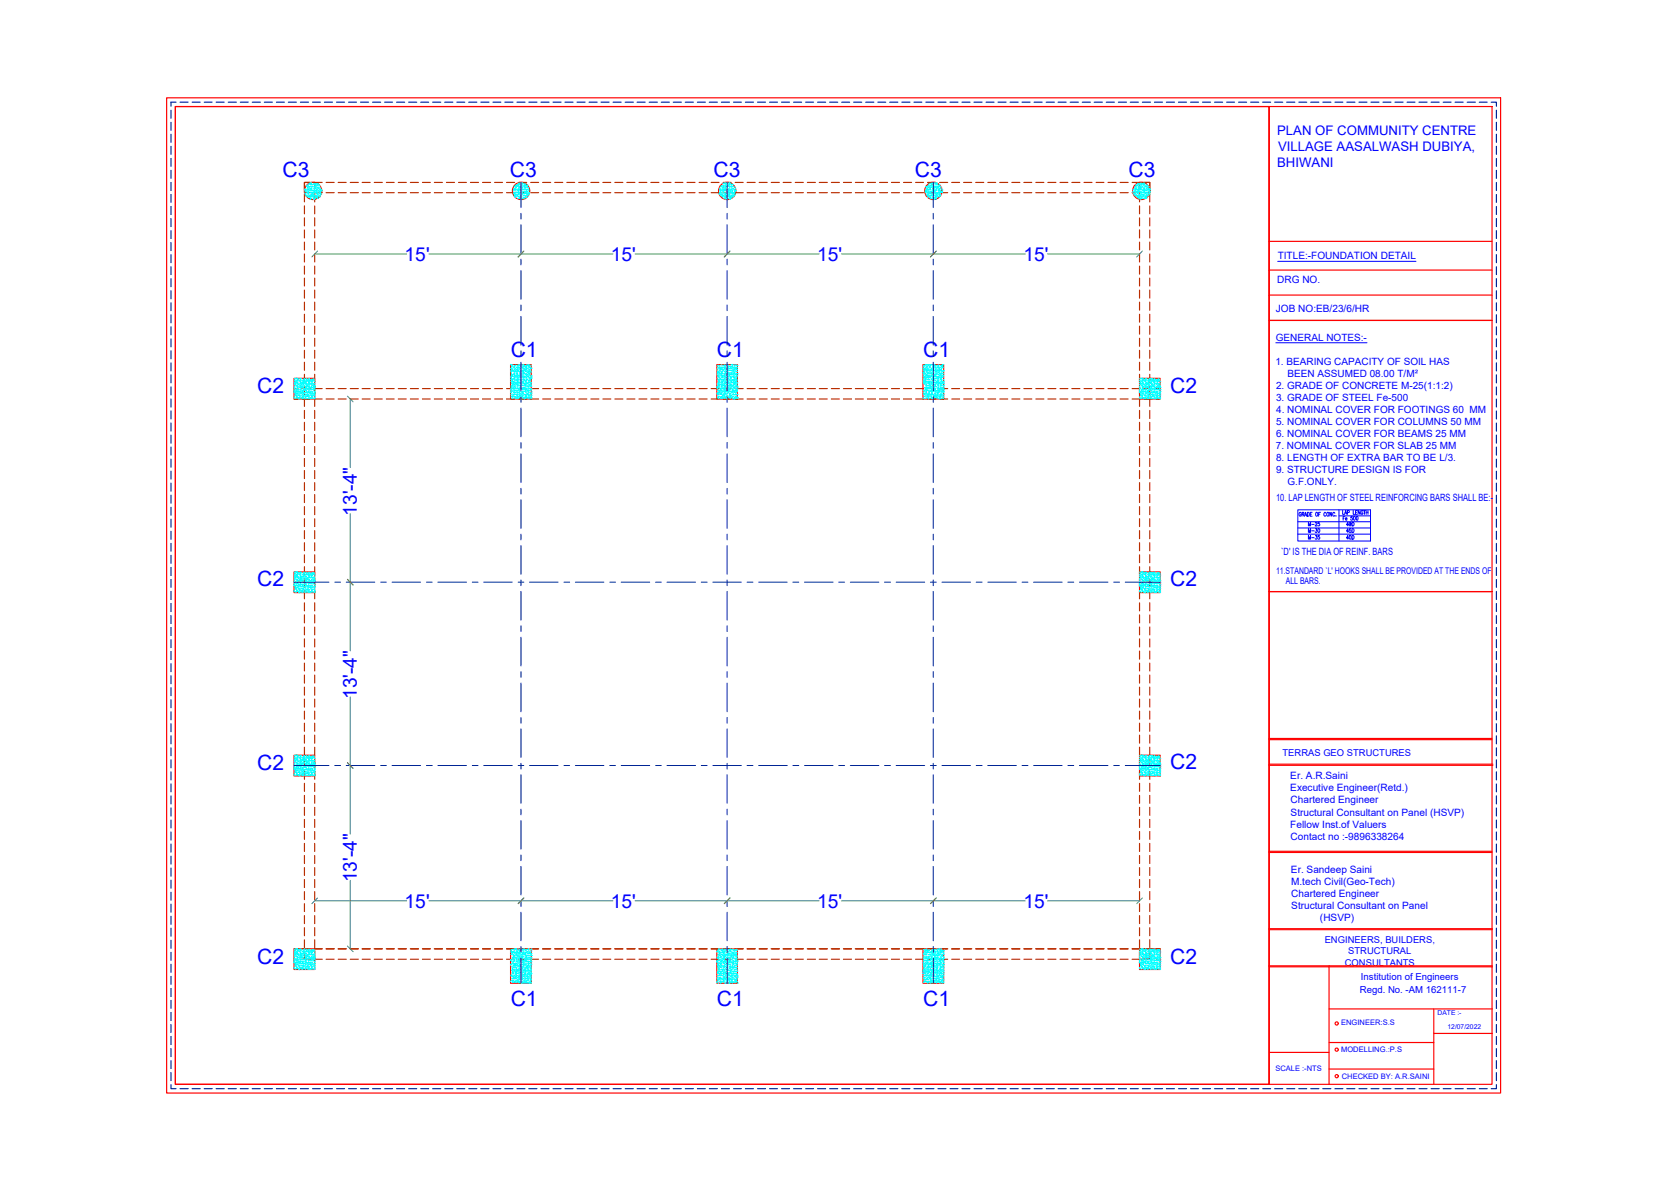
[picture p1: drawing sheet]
<svg xmlns="http://www.w3.org/2000/svg" width="420mm" height="297mm" viewBox="0 0 420 297" stroke-linecap="round" stroke-linejoin="round" font-family="sans-serif">
<defs><g id="words">
<g font-size="5.3" fill="#00f">
<text x="71.2" y="44.6">C3</text>
<text x="128.6" y="44.6">C3</text>
<text x="179.9" y="44.6">C3</text>
<text x="230.7" y="44.6">C3</text>
<text x="284.6" y="44.6">C3</text>
<text x="128.8" y="90.1">C1</text>
<text x="180.8" y="90.1">C1</text>
<text x="232.8" y="90.1">C1</text>
<text x="64.9" y="99.1">C2</text>
<text x="295.1" y="99.1">C2</text>
<text x="64.9" y="147.6">C2</text>
<text x="295.1" y="147.6">C2</text>
<text x="64.9" y="194.2">C2</text>
<text x="295.1" y="193.9">C2</text>
<text x="64.9" y="243">C2</text>
<text x="295.1" y="243">C2</text>
<text x="128.8" y="253.6">C1</text>
<text x="180.8" y="253.6">C1</text>
<text x="232.8" y="253.6">C1</text>
</g>
<g font-size="4.8" fill="#00f">
<text x="102.1" y="65.8">15'</text>
<text x="154.1" y="65.8">15'</text>
<text x="206.1" y="65.8">15'</text>
<text x="258.1" y="65.8">15'</text>
<text x="90" y="130" transform="rotate(-90 90 130)">13'-4&quot;</text>
<text x="90" y="176.3" transform="rotate(-90 90 176.3)">13'-4&quot;</text>
<text x="90" y="222.4" transform="rotate(-90 90 222.4)">13'-4&quot;</text>
<text x="102.1" y="228.8">15'</text>
<text x="154.1" y="228.8">15'</text>
<text x="206.1" y="228.8">15'</text>
<text x="258.1" y="228.8">15'</text>
</g>
<text font-size="3.5" fill="#00f" x="338.3" y="133.7">49D</text>
<g font-size="3.3" fill="#00f">
<text x="322.1" y="34">PLAN OF COMMUNITY CENTRE</text>
<text x="322.3" y="38">VILLAGE AASALWASH DUBIYA,</text>
<text x="322.1" y="42">BHIWANI</text>
</g>
<g font-size="2.5" fill="#00f">
<text x="322.2" y="65.3">TITLE:-FOUNDATION DETAIL</text>
<text x="322.1" y="71.4">DRG NO.</text>
<text x="321.8" y="78.7">JOB NO:EB/23/6/HR</text>
<text x="321.8" y="85.9">GENERAL NOTES:-</text>
<text x="321.6" y="92">1. BEARING CAPACITY OF SOIL HAS</text>
<text x="324.7" y="95">BEEN ASSUMED 08.00 T/M²</text>
<text x="321.8" y="98">2. GRADE OF CONCRETE M-25(1:1:2)</text>
<text x="321.8" y="101.1">3. GRADE OF STEEL Fe-500</text>
<text x="321.8" y="107.2">5. NOMINAL COVER FOR COLUMNS 50 MM</text>
<text x="321.8" y="104.1">4. NOMINAL COVER FOR FOOTINGS 60 MM</text>
<text x="321.8" y="113.3">7. NOMINAL COVER FOR SLAB 25 MM</text>
<text x="321.8" y="110.2">6. NOMINAL COVER FOR BEAMS 25 MM</text>
<text x="321.8" y="116.3">8. LENGTH OF EXTRA BAR TO BE L/3.</text>
<text x="321.8" y="119.3">9. STRUCTURE DESIGN IS FOR</text>
<text x="324.7" y="122.4">G.F.ONLY.</text>
<text x="321.8" y="126.4">10. LAP LENGTH OF STEEL REINFORCING BARS SHALL BE:-</text>
<text x="323.1" y="140">`D' IS THE DIA OF REINF. BARS</text>
<text x="325.4" y="196.5">Er. A.R.Saini</text>
<text x="325.4" y="199.5">Executive Engineer(Retd.)</text>
<text x="325.5" y="202.6">Chartered Engineer</text>
<text x="325.4" y="208.7">Fellow Inst.of Valuers</text>
<text x="325.5" y="205.6">Structural Consultant on Panel (HSVP)</text>
<text x="325.5" y="211.8">Contact no :-9896338264</text>
<text x="325.6" y="220.1">Er. Sandeep Saini</text>
<text x="325.6" y="223.2">M.tech Civil(Geo-Tech)</text>
<text x="325.7" y="226.2">Chartered Engineer</text>
<text x="325.7" y="229.3">Structural Consultant on Panel</text>
<text x="332.9" y="232.4">(HSVP)</text>
</g>
<g font-size="2.4" fill="#00f">
<text x="323.5" y="190.7">TERRAS GEO STRUCTURES</text>
<text x="334.1" y="237.8">ENGINEERS, BUILDERS,</text>
<text x="339.2" y="243.5">CONSULTANTS</text>
<text x="340" y="240.7">STRUCTURAL</text>
<text x="342.9" y="250.5">Regd. No. -AM 162111-7</text>
<text x="343.2" y="247.1">Institution of Engineers</text>
</g>
<g font-size="2.3" fill="#00f">
<text x="321.8" y="144.6">11.STANDARD `L' HOOKS SHALL BE PROVIDED AT THE ENDS OF</text>
<text x="324.3" y="147.3">ALL BARS.</text>
</g>
<g font-size="1.9" fill="#00f">
<text x="338.2" y="258.5">ENGINEER:S.S</text>
<text x="338.2" y="265.4">MODELLING.:P.S</text>
<text x="321.6" y="270.1">SCALE :-NTS</text>
<text x="338.4" y="272">CHECKED BY: A.R.SAINI</text>
</g>
<g font-size="1.7" fill="#00f">
<text x="362.6" y="256">DATE :-</text>
<text x="365.1" y="259.4">12/07/2022</text>
</g>
</g></defs>
<!-- layer: 0 -->
<g fill="none" stroke="#b82e00" stroke-width=".3">
<path d="M76.8 47.9v-1.9h2.6v1.9M76.8 48.9v2M76.8 51.9v2M76.8 54.9v2.1M76.8 58v2M78.2 46h-1.4v2.6h1.4M79.2 48.6h2.1M79.2 46h2.1M79.4 48.9v2M79.4 51.9v2M79.4 54.9v2.1M79.4 58v2"/>
<path d="M82.2 48.6h2.1M82.2 46h2.1M85.3 48.6h2M85.3 46h2M88.3 48.6h2.1M88.3 46h2.1M91.3 48.6h2.1M91.3 46h2.1M94.4 48.6h2M94.4 46h2M97.4 48.6h2M97.4 46h2"/>
<path d="M100.4 48.6h2.1M100.4 46h2.1M103.5 48.6h2M103.5 46h2M106.5 48.6h2M106.5 46h2M109.5 48.6h2.1M109.5 46h2.1M112.6 48.6h2M112.6 46h2M115.6 48.6h2M115.6 46h2"/>
<path d="M118.6 48.6h2.1M118.6 46h2.1M121.7 48.6h2M121.7 46h2M124.7 48.6h2M124.7 46h2M127.7 48.6h2.1M127.7 46h2.1M130.8 48.6h2M130.8 46h2M133.8 48.6h2M133.8 46h2"/>
<path d="M136.8 48.6h2.1M136.8 46h2.1M139.9 48.6h2M139.9 46h2M142.9 48.6h2M142.9 46h2M146 48.6h2M146 46h2M149 48.6h2M149 46h2M152 48.6h2M152 46h2"/>
<path d="M155.1 48.6h2M155.1 46h2M158.1 48.6h2M158.1 46h2M161.1 48.6h2M161.1 46h2M164.2 48.6h2M164.2 46h2M167.2 48.6h2M167.2 46h2M170.3 48.6h1.9M170.3 46h1.9"/>
<path d="M173.3 48.6h2M173.3 46h2M176.3 48.6h2M176.3 46h2M179.4 48.6h1.9M179.4 46h1.9M182.4 48.6h2M182.4 46h2M185.4 48.6h2M185.4 46h2M188.4 48.6h2M188.4 46h2"/>
<path d="M191.5 48.6h2M191.5 46h2M194.5 48.6h2M194.5 46h2M197.5 48.6h2M197.5 46h2M200.6 48.6h2M200.6 46h2M203.6 48.6h2M203.6 46h2M206.6 48.6h2M206.6 46h2"/>
<path d="M209.7 48.6h2M209.7 46h2M212.7 48.6h2M212.7 46h2M215.7 48.6h2M215.7 46h2M218.8 48.6h2M218.8 46h2M221.8 48.6h2M221.8 46h2M224.8 48.6h2.1M224.8 46h2.1"/>
<path d="M227.9 48.6h2M227.9 46h2M230.9 48.6h2M230.9 46h2M233.9 48.6h2.1M233.9 46h2.1M237 48.6h2M237 46h2M240 48.6h2M240 46h2M243 48.6h2.1M243 46h2.1"/>
<path d="M246.1 48.6h2M246.1 46h2M249.1 48.6h2M249.1 46h2M252.1 48.6h2.1M252.1 46h2.1M255.2 48.6h2M255.2 46h2M258.2 48.6h2M258.2 46h2M261.2 48.6h2.1M261.2 46h2.1"/>
<path d="M264.3 48.6h2M264.3 46h2M267.3 48.6h2M267.3 46h2M270.3 48.6h2.1M270.3 46h2.1M273.4 48.6h2M273.4 46h2M276.4 48.6h2M276.4 46h2M279.4 48.6h2.1M279.4 46h2.1"/>
<path d="M282.5 48.6h2M282.5 46h2M285.5 48.6h2M285.5 46h2M287.4 47.9v-1.9h2.6v1.9M287.4 48.9v2M287.4 51.9v2M287.4 54.9v2.1M287.4 58v2M288.5 46h1.5v2.6h-1.5M290 48.9v2M290 51.9v2"/>
<path d="M290 54.9v2.1M290 58v2M76.8 61v2M76.8 64v2.1M76.8 67.1v2M76.8 70.1v2M76.8 73.1v2.1M76.8 76.2v2M76.8 79.2v2M79.4 61v2M79.4 64v2.1M79.4 67.1v2"/>
<path d="M79.4 70.1v2M79.4 73.1v2.1M79.4 76.2v2M79.4 79.2v2M287.4 61v2M287.4 64v2.1M287.4 67.1v2M287.4 70.1v2M287.4 73.1v2.1M287.4 76.2v2M287.4 79.2v2M290 61v2"/>
<path d="M290 64v2.1M290 67.1v2M290 70.1v2M290 73.1v2.1M290 76.2v2M290 79.2v2M74.2 98h1M76.2 98h2M76.8 82.2v2.1M76.8 85.3v2M76.8 88.3v2M76.8 91.3v2.1"/>
<path d="M76.8 94.4v2M76.8 97.4v2M79.2 98h2.1M79.4 82.2v2.1M79.4 85.3v2M79.4 88.3v2M79.4 91.3v2.1M79.4 94.4v2M79.4 97.4v2M82.2 98h2.1M85.3 98h2M88.3 98h2.1"/>
<path d="M91.3 98h2.1M94.4 98h2M97.4 98h2M100.4 98h2.1M103.5 98h2M106.5 98h2M109.5 98h2.1M112.6 98h2M115.6 98h2M118.6 98h2.1M121.7 98h2M124.7 98h2"/>
<path d="M127.7 98h2.1M130.8 98h2M133.8 98h2M136.8 98h2.1M139.9 98h2M142.9 98h2M146 98h2M149 98h2M152 98h2M155.1 98h2M158.1 98h2M161.1 98h2"/>
<path d="M164.2 98h2M167.2 98h2M170.3 98h1.9M173.3 98h2M176.3 98h2M179.4 98h1.9M182.4 98h2M185.4 98h2M188.4 98h2M191.5 98h2M194.5 98h2M197.5 98h2"/>
<path d="M200.6 98h2M203.6 98h2M206.6 98h2M209.7 98h2M212.7 98h2M215.7 98h2M218.8 98h2M221.8 98h2M224.8 98h2.1M227.9 98h2M230.9 98h2M233.9 98h2.1"/>
<path d="M237 98h2M240 98h2M243 98h2.1M246.1 98h2M249.1 98h2M252.1 98h2.1M255.2 98h2M258.2 98h2M261.2 98h2.1M264.3 98h2M267.3 98h2M270.3 98h2.1"/>
<path d="M273.4 98h2M276.4 98h2M279.4 98h2.1M282.5 98h2M285.5 98h2M287.4 82.2v2.1M287.4 85.3v2M287.4 88.3v2M287.4 91.3v2.1M287.4 94.4v2M287.4 97.4v2M288.5 98h2.1"/>
<path d="M290 82.2v2.1M290 85.3v2M290 88.3v2M290 91.3v2.1M290 94.4v2M290 97.4v2M291.6 98h1M74.2 100.6h1M76.2 100.6h2M76.8 100.4v2.1M76.8 103.5v2M76.8 106.5v2"/>
<path d="M76.8 109.5v2.1M76.8 112.6v2M76.8 115.6v2M76.8 118.6v2.1M79.2 100.6h2.1M79.4 100.4v2.1M79.4 103.5v2M79.4 106.5v2M79.4 109.5v2.1M79.4 112.6v2M79.4 115.6v2M79.4 118.6v2.1"/>
<path d="M82.2 100.6h2.1M85.3 100.6h2M88.3 100.6h2.1M91.3 100.6h2.1M94.4 100.6h2M97.4 100.6h2M100.4 100.6h2.1M103.5 100.6h2M106.5 100.6h2M109.5 100.6h2.1M112.6 100.6h2M115.6 100.6h2"/>
<path d="M118.6 100.6h2.1M121.7 100.6h2M124.7 100.6h2M127.7 100.6h2.1M130.8 100.6h2M133.8 100.6h2M136.8 100.6h2.1M139.9 100.6h2M142.9 100.6h2M146 100.6h2M149 100.6h2M152 100.6h2"/>
<path d="M155.1 100.6h2M158.1 100.6h2M161.1 100.6h2M164.2 100.6h2M167.2 100.6h2M170.3 100.6h1.9M173.3 100.6h2M176.3 100.6h2M179.4 100.6h1.9M182.4 100.6h2M185.4 100.6h2M188.4 100.6h2"/>
<path d="M191.5 100.6h2M194.5 100.6h2M197.5 100.6h2M200.6 100.6h2M203.6 100.6h2M206.6 100.6h2M209.7 100.6h2M212.7 100.6h2M215.7 100.6h2M218.8 100.6h2M221.8 100.6h2M224.8 100.6h2.1"/>
<path d="M227.9 100.6h2M230.9 100.6h2M233.9 100.6h2.1M237 100.6h2M240 100.6h2M243 100.6h2.1M246.1 100.6h2M249.1 100.6h2M252.1 100.6h2.1M255.2 100.6h2M258.2 100.6h2M261.2 100.6h2.1"/>
<path d="M264.3 100.6h2M267.3 100.6h2M270.3 100.6h2.1M273.4 100.6h2M276.4 100.6h2M279.4 100.6h2.1M282.5 100.6h2M285.5 100.6h2M287.4 100.4v2.1M287.4 103.5v2M287.4 106.5v2M287.4 109.5v2.1"/>
<path d="M287.4 112.6v2M287.4 115.6v2M287.4 118.6v2.1M288.5 100.6h2.1M290 100.4v2.1M290 103.5v2M290 106.5v2M290 109.5v2.1M290 112.6v2M290 115.6v2M290 118.6v2.1M291.6 100.6h1"/>
<path d="M76.8 121.7v2M76.8 124.7v2M76.8 127.7v2.1M76.8 130.8v2M76.8 133.8v2M76.8 136.8v2.1M76.8 139.9v2M79.4 121.7v2M79.4 124.7v2M79.4 127.7v2.1M79.4 130.8v2M79.4 133.8v2"/>
<path d="M79.4 136.8v2.1M79.4 139.9v2M287.4 121.7v2M287.4 124.7v2M287.4 127.7v2.1M287.4 130.8v2M287.4 133.8v2M287.4 136.8v2.1M287.4 139.9v2M290 121.7v2M290 124.7v2M290 127.7v2.1"/>
<path d="M290 130.8v2M290 133.8v2M290 136.8v2.1M290 139.9v2M76.8 142.9v2M76.8 146v2M76.8 149v2M76.8 152v2M76.8 155.1v2M76.8 158.1v2M79.4 142.9v2M79.4 146v2"/>
<path d="M79.4 149v2M79.4 152v2M79.4 155.1v2M79.4 158.1v2M287.4 142.9v2M287.4 146v2M287.4 149v2M287.4 152v2M287.4 155.1v2M287.4 158.1v2M290 142.9v2M290 146v2"/>
<path d="M290 149v2M290 152v2M290 155.1v2M290 158.1v2M76.8 161.1v2M76.8 164.2v2M76.8 167.2v2M76.8 170.2v2M76.8 173.3v2M76.8 176.3v2M76.8 179.3v2M79.4 161.1v2"/>
<path d="M79.4 164.2v2M79.4 167.2v2M79.4 170.2v2M79.4 173.3v2M79.4 176.3v2M79.4 179.3v2M287.4 161.1v2M287.4 164.2v2M287.4 167.2v2M287.4 170.2v2M287.4 173.3v2M287.4 176.3v2"/>
<path d="M287.4 179.3v2M290 161.1v2M290 164.2v2M290 167.2v2M290 170.2v2M290 173.3v2M290 176.3v2M290 179.3v2M76.8 182.4v2M76.8 185.4v2M76.8 188.4v2M76.8 191.5v2"/>
<path d="M76.8 194.5v2M76.8 197.5v2M79.4 182.4v2M79.4 185.4v2M79.4 188.4v2M79.4 191.5v2M79.4 194.5v2M79.4 197.5v2M287.4 182.4v2M287.4 185.4v2M287.4 188.4v2M287.4 191.5v2"/>
<path d="M287.4 194.5v2M287.4 197.5v2M290 182.4v2M290 185.4v2M290 188.4v2M290 191.5v2M290 194.5v2M290 197.5v2M76.8 200.6v2M76.8 203.6v2M76.8 206.6v2M76.8 209.7v2"/>
<path d="M76.8 212.7v2M76.8 215.7v2M76.8 218.8v2M79.4 200.6v2M79.4 203.6v2M79.4 206.6v2M79.4 209.7v2M79.4 212.7v2M79.4 215.7v2M79.4 218.8v2M287.4 200.6v2M287.4 203.6v2"/>
<path d="M287.4 206.6v2M287.4 209.7v2M287.4 212.7v2M287.4 215.7v2M287.4 218.8v2M290 200.6v2M290 203.6v2M290 206.6v2M290 209.7v2M290 212.7v2M290 215.7v2M290 218.8v2"/>
<path d="M74.2 239.3h1M76.2 239.3h2M76.8 240v1.9h2.6v-1.9M76.8 221.8v2M76.8 224.8v2.1M76.8 227.9v2M76.8 230.9v2M76.8 233.9v2.1M76.8 237v2M79.2 239.3h2.1M79.4 221.8v2M79.4 224.8v2.1"/>
<path d="M79.4 227.9v2M79.4 230.9v2M79.4 233.9v2.1M79.4 237v2M82.2 239.3h2.1M85.3 239.3h2M88.3 239.3h2.1M91.3 239.3h2.1M94.4 239.3h2M97.4 239.3h2M100.4 239.3h2.1M103.5 239.3h2"/>
<path d="M106.5 239.3h2M109.5 239.3h2.1M112.6 239.3h2M115.6 239.3h2M118.6 239.3h2.1M121.7 239.3h2M124.7 239.3h2M127.7 239.3h2.1M130.8 239.3h2M133.8 239.3h2M136.8 239.3h2.1M139.9 239.3h2"/>
<path d="M142.9 239.3h2M146 239.3h2M149 239.3h2M152 239.3h2M155.1 239.3h2M158.1 239.3h2M161.1 239.3h2M164.2 239.3h2M167.2 239.3h2M170.3 239.3h1.9M173.3 239.3h2M176.3 239.3h2"/>
<path d="M179.4 239.3h1.9M182.4 239.3h2M185.4 239.3h2M188.4 239.3h2M191.5 239.3h2M194.5 239.3h2M197.5 239.3h2M200.6 239.3h2M203.6 239.3h2M206.6 239.3h2M209.7 239.3h2M212.7 239.3h2"/>
<path d="M215.7 239.3h2M218.8 239.3h2M221.8 239.3h2M224.8 239.3h2.1M227.9 239.3h2M230.9 239.3h2M233.9 239.3h2.1M237 239.3h2M240 239.3h2M243 239.3h2.1M246.1 239.3h2M249.1 239.3h2"/>
<path d="M252.1 239.3h2.1M255.2 239.3h2M258.2 239.3h2M261.2 239.3h2.1M264.3 239.3h2M267.3 239.3h2M270.3 239.3h2.1M273.4 239.3h2M276.4 239.3h2M279.4 239.3h2.1M282.5 239.3h2M285.5 239.3h2"/>
<path d="M287.4 240v1.9h2.6v-1.9M287.4 221.8v2M287.4 224.8v2.1M287.4 227.9v2M287.4 230.9v2M287.4 233.9v2.1M287.4 237v2M288.5 239.3h2.1M290 221.8v2M290 224.8v2.1M290 227.9v2M290 230.9v2"/>
<path d="M290 233.9v2.1M290 237v2M291.6 239.3h1M74.2 241.9h1M76.2 241.9h2M79.2 241.9h2.1M82.2 241.9h2.1M85.3 241.9h2M88.3 241.9h2.1M91.3 241.9h2.1M94.4 241.9h2M97.4 241.9h2"/>
<path d="M100.4 241.9h2.1M103.5 241.9h2M106.5 241.9h2M109.5 241.9h2.1M112.6 241.9h2M115.6 241.9h2M118.6 241.9h2.1M121.7 241.9h2M124.7 241.9h2M127.7 241.9h2.1M130.8 241.9h2M133.8 241.9h2"/>
<path d="M136.8 241.9h2.1M139.9 241.9h2M142.9 241.9h2M146 241.9h2M149 241.9h2M152 241.9h2M155.1 241.9h2M158.1 241.9h2M161.1 241.9h2M164.2 241.9h2M167.2 241.9h2M170.3 241.9h1.9"/>
<path d="M173.3 241.9h2M176.3 241.9h2M179.4 241.9h1.9M182.4 241.9h2M185.4 241.9h2M188.4 241.9h2M191.5 241.9h2M194.5 241.9h2M197.5 241.9h2M200.6 241.9h2M203.6 241.9h2M206.6 241.9h2"/>
<path d="M209.7 241.9h2M212.7 241.9h2M215.7 241.9h2M218.8 241.9h2M221.8 241.9h2M224.8 241.9h2.1M227.9 241.9h2M230.9 241.9h2M233.9 241.9h2.1M237 241.9h2M240 241.9h2M243 241.9h2.1"/>
<path d="M246.1 241.9h2M249.1 241.9h2M252.1 241.9h2.1M255.2 241.9h2M258.2 241.9h2M261.2 241.9h2.1M264.3 241.9h2M267.3 241.9h2M270.3 241.9h2.1M273.4 241.9h2M276.4 241.9h2M279.4 241.9h2.1"/>
<path d="M282.5 241.9h2M285.5 241.9h2M288.5 241.9h2.1M291.6 241.9h1"/>
</g>
<circle cx="290" cy="100.5" r=".12" fill="#f00" stroke="#f00" stroke-width=".25"/>
<g fill="none" stroke="#f00" stroke-width=".3">
<path d="M42 24.7h336.4v250.9h-336.4zM44.2 26.9h275.9v246.5h-275.9zM44.2 26.9h332.1v246.5h-332.1zM320.1 26.9v246.5M320.1 60.9h56.2M320.1 68.1h56.2M320.1 74.4h56.2M74.2 95.4h5.2v5.2h-5.2zM128.8 91.9h5.2v8.7h-5.2zM180.8 91.9h5.2v8.7h-5.2zM232.8 91.9h5.2v8.7h-5.2zM287.4 95.4h5.2v5.2h-5.2z"/>
<path d="M320.1 80.8h56.2M74.2 144.2h5.2v5.2h-5.2zM287.4 144.2h5.2v5.2h-5.2zM376.3 149.2h-56.2h56.2M74.2 190.4h5.2v5.3h-5.2zM287.4 190.4h5.2v5.3h-5.2zM320.1 192.7h56.4M320.1 193h56.4M320.1 186.2h56.2M320.1 186.5h56.2M320.1 214.7h56.2M320.1 215h56.2"/>
<path d="M74.2 239.3h5.2v5.2h-5.2zM128.8 239.3h5.2v8.6h-5.2zM180.8 239.3h5.2v8.6h-5.2zM232.8 239.3h5.2v8.6h-5.2zM287.4 239.3h5.2v5.2h-5.2zM320.1 234.4h56.3M320.1 234.2h56.3M320.1 243.8h56.3M320.1 243.5h56.3M335.2 254.4h41.2M335.2 243.5v29.9M361.6 254.4v19"/>
<path d="M320.2 265.4h15M335.2 262.9h26.4M335.2 269.6h26.4M361.6 260.6h14.8"/>
<circle cx="79" cy="48.1" r="2.18"/>
<circle cx="131.4" cy="48.1" r="2.18"/>
<circle cx="183.4" cy="48.1" r="2.18"/>
<circle cx="235.4" cy="48.1" r="2.18"/>
<circle cx="287.8" cy="48.1" r="2.18"/>
<circle cx="337.1" cy="258.1" r=".4"/>
<circle cx="337.1" cy="264.7" r=".4"/>
<circle cx="337.1" cy="271.4" r=".4"/>
</g>
<g fill="none" stroke="#0ff" stroke-width=".25">
<path d="M76.9 48.7h.1M76.9 48.2h.1M76.9 47.7h.1M76.9 47.9h.1zM76.9 48.8h.1M76.9 49.1h.1M77 48.2h.1M77.1 49.3h.1M77.2 47.9h.1M77.2 47h.1M77.2 46.9l.2-.1zM77.3 48.2h.1"/>
<path d="M77.4 47.7h.1M77.4 49.4h.1M77.4 48.5h.1M77.4 49.6l.1-.1zM77.5 46.7h.1M77.5 48.6h.1M77.5 48.7h.1M77.5 47.7h.1M77.5 49.5h.1M77.6 47.3h.1M77.5 49.6h.1M77.6 49.1h.1"/>
<path d="M77.6 48.6h.1M77.6 48.1h.1M77.6 47.7h.1M77.7 49.7h.1M77.7 47.8h.1M77.7 47.7h.1M77.8 48.5h.1M77.8 47.1h.1M77.8 46.5h.1M77.8 48.9h.1M77.9 48.2h.1M77.9 49.3h.1"/>
<path d="M78 47.1h.1M78 49.4v.2zM78 49.7h.1M78 48h.1M78 49.2h.1M78 46.2h.1M78.1 47.1h.1M78.1 46.6h.1M78.2 47.5h.1M78.2 50.2h.1M78.2 49.5h.1M78.2 48.5h.1"/>
<path d="M78.2 47.8l.1 .1zM78.3 47.6h.1M78.3 49.9h.1M78.3 46.3h.1M78.3 49.5h.1M78.3 49h.1M78.3 46.6h.1M78.3 48.4h.1M78.4 50.1h.1M78.3 48.5h.1M78.3 48h.1M78.3 49.4h.1"/>
<path d="M78.4 46.3h.1M78.4 49.1h.1M78.4 47.5h.1M78.4 47.1h.1M78.4 48.6h.1M78.4 49.4l-.1 .2zM78.5 46.5h.1M78.5 47.8h.1M78.5 46.4h.1zM78.6 49.6h.1M78.6 46.5h.1M78.6 47.4h.1"/>
<path d="M78.6 47h.1M78.6 46.9h.1M78.6 49.3h.1M78.6 48.8h.1M78.7 49.1h.1M78.7 47.1h.1M78.8 48.5h.1M78.8 48h.1M78.7 48.5h.1M78.9 49.1h.1M78.9 48.6h.1M79 49.5h.1"/>
<path d="M79 48h.1zM79 46.4h.1M79 50.3h.1M79 49.9h.1M79 49.3h.1M79 46.3h.1M79 49.6h.1M79.1 48.9h.1M79.1 48.4h.1M79.1 50.1h.1M79.1 47.9h.1M79.1 47.4h.1"/>
<path d="M79.1 48h.1M79.1 47h.1M79.1 46.5h.1M79.1 48.3h.1M79.2 47.4h.1M79.2 49.3h.1M79.2 47.9h.1M79.3 48.5h.1M79.3 46.6h.1M79.3 47l.1-.1zM79.4 50h.1M79.4 49.3h.1"/>
<path d="M79.4 46.4h.1M79.5 49.5h.1M79.5 48.6h.1M79.5 46.8h.1M79.5 49.7l.1-.1zM79.5 47.4h.1M79.5 48h.1M79.5 47.1h.1M79.6 46.9h.1M79.6 46.4v.2zM79.6 47.5h.1M79.7 48.2l.1-.2z"/>
<path d="M79.7 47.9h.1M79.7 48.6h.1M79.7 49.8h.1M79.7 49.6h.1M79.8 49.3h.1M79.8 48.8h.1M79.8 48.3h.1M79.8 46.4h.1M79.9 48.6h.1M79.8 49.4h.1M79.8 47.8h.1M79.8 47.4h.1"/>
<path d="M79.9 48.9h.1M79.9 46.4h.1M79.9 46.8h.1M80 46.3h.1M80 49.7l-.1 .1zM80 49.9h.1M80 48.1h.1M80 47.9h.1M80 50h.1M80 49.1h.1M80 47.3h.1M80 49.6h.1"/>
<path d="M80.1 47.3h.1M80.1 46.6h.1M80.2 48.9h.1M80.2 49.4h.1M80.2 47.6h.1M80.2 48.4h.1M80.3 48.1h.1M80.3 47.1h.1M80.3 48.5h.1M80.3 46.6h.1M80.4 49.4h.1M80.5 46.8h.1"/>
<path d="M80.5 49.6h.1M80.5 49.2h.1M80.5 48.7h.1M80.5 48.2h.1M80.6 48.3h.1M80.6 47.7h.1M80.6 47.2h.1M80.6 47.8h.1M80.7 47.6h.1M80.8 49.2h.1M80.8 48.8h.1M80.8 47.9h.1"/>
<path d="M80.8 48h.1M80.9 49h.1M80.9 48.6h.1M81 47.7h.1M81.1 48.2h.1M81.1 48.1h.1M129.4 48.1h.1M129.4 48.7h.1M129.4 47.7h.1M129.6 48.7h.1M129.6 49.1h.1M129.6 47.1h.1"/>
<path d="M129.6 47.6h.1M129.7 48.8h.1M129.7 46.9h.1M129.7 49.2h.1M129.7 47.7l-.1 .1zM129.7 47.9h.1M129.7 47h.1M129.8 47.6h.1M129.8 49.5l.1-.2zM129.8 48.6h.1M129.9 49.6h.1M129.9 47.7h.1"/>
<path d="M129.9 49.1h.1M129.9 48.7h.1M129.9 48.2h.1M129.9 48.5h.1M129.9 47.2h.1M129.9 48.6h.1M130 46.7h.1M130 49.1h.1M130 47.2h.1M130 49.7h.1M130.1 49.6h.1M130.2 47h.1"/>
<path d="M130.2 47.7h.1M130.2 46.6h.1zM130.2 48.7h.1M130.3 48.5h.1M130.3 48h.1M130.4 49.3h.1zM130.4 49.3h.1M130.5 49h.1M130.5 46.6h.1M130.5 48.6h.1M130.5 46.8h.1M130.5 47h.1"/>
<path d="M130.5 46.4h.1M130.6 50h.1M130.6 49.5h.1M130.6 49.6h.1M130.6 47.7h.1M130.6 49.1h.1M130.6 48.6h.1M130.7 48.1h.1M130.7 47.6h.1M130.7 47.9h.1M130.7 47.1h.1M130.7 46.6h.1"/>
<path d="M130.7 46.2h.1M130.7 47.4h.1M130.7 48.5h.1M130.7 48.2h.1zM130.8 46.3h.1M130.8 47.2h.1M130.8 48.5h.1M130.8 48.9h.1M130.8 48.7l.1 .1zM130.9 47.1h.1M130.9 50h.1M130.9 46.4l.1-.1z"/>
<path d="M131 50h.1M131 47.8h.1M131 49.8h.1M131 49.5h.1M131 48.7h.1M131 47.4h.1M131.1 46.8h.1M131.2 47.2h.1M131.2 49.3h.1M131.2 47.9h.1M131.2 50.2h.1M131.2 47.9l-.1 .2z"/>
<path d="M131.2 49.9h.1zM131.3 47.1h.1M131.3 49.7l.1-.1zM131.3 49.9h.1M131.3 49.4h.1M131.3 50.3h.1M131.3 48.5h.1M131.3 46.6h.1M131.4 48.9h.1M131.4 48.5h.1M131.4 48h.1M131.4 49.4h.1"/>
<path d="M131.4 46.3h.1M131.4 47.5h.1M131.4 47h.1M131.4 46.8h.1M131.4 47.6h.1M131.5 46.1h.1M131.5 46.6h.1M131.5 46h.1M131.5 48.5h.1M131.5 49.9h.1M131.6 47.2h.1M131.6 46.3h.1"/>
<path d="M131.6 47.3h.1M131.7 47.8h.1M131.7 48.8h.1M131.7 46.9h.1M131.7 50.1h.1M131.8 48.3h.1M131.8 48.8h.1M131.8 46.3h.1M131.9 48.8h.1M131.9 49.3h.1M132 47.7h.1M132 46.7h.1"/>
<path d="M132 47.1h.1M132.1 49.8h.1M132.1 49.3h.1M132.1 48.8h.1M132.1 48.3h.1M132.1 49.9h.1M132.2 48.4h.1M132.2 47.9h.1M132.2 47.4h.1M132.2 47.7h.1M132.2 46.9h.1M132.2 46.4h.1"/>
<path d="M132.2 50.2h.1M132.2 48.3h.1M132.2 46.5h.1M132.2 49.3h.1M132.2 48.6h.1M132.3 48.8h.1M132.3 46.7h.1zM132.3 47.3h.1M132.3 46.3h.1M132.4 49.8h.1M132.4 49.4h.2zM132.5 47.7h.1"/>
<path d="M132.5 46.6l.1 .1zM132.5 47.2h.1M132.5 48.6h.1M132.5 46.8h.1M132.5 48.8h.1M132.5 47.9h.1M132.5 46.7v.1zM132.7 48.2h.1M132.7 48.3l.1-.1zM132.7 49.3h.1M132.7 47.8h.1M132.8 49.8h.1"/>
<path d="M132.8 47.1h.1M132.8 48.4l.1-.1zM132.8 49.7h.1M132.8 49.2h.1M132.8 48.8h.1M132.9 48.2h.1M132.9 47.8h.1M132.9 47.1h.1M132.9 47.3h.1M132.9 46.8h.1M132.9 46.6h.1M132.9 48.9h.1"/>
<path d="M133 48.6h.1M133 47.7h.1M133 48.2h.1M133.1 49.1h.1M133.1 47.3h.1M133.2 49.2h.1M133.3 47.3h.1M133.2 48.7h.1M133.3 48.8h.1M133.3 47.9h.1M133.4 48.5h.1M181.3 48.9h.1"/>
<path d="M181.4 47.6h.1M181.4 49.1h.1M181.4 48.5h.1M181.5 48.8h.1M181.5 47.9h.1M181.5 48.3h.1M181.5 47.4h.1M181.6 47.9h.1zM181.6 47.9h.1M181.7 46.9h.1M181.7 49.3h.1M181.7 48.4h.1"/>
<path d="M181.8 48.5h.1M181.8 48h.1M181.8 48.9h.1M181.9 48.9h.1M181.9 47.1h.1M181.9 48.1h.1M181.9 47.7h.1M182 49h.1M182.1 46.8h.1M182.1 49.5h.1zM182.1 49.2h.1M182.2 49.7h.1"/>
<path d="M182.2 49.2h.1M182.2 47.9h.1M182.2 47.4h.1M182.2 48.7h.1M182.2 48.2h.1M182.2 49.3h.1M182.2 47h.1M182.3 47.7h.1M182.3 47.3h.1M182.3 46.8h.1M182.3 47.9h.1M182.3 46.3h.1"/>
<path d="M182.4 48.4h.1M182.4 49.4h.1M182.4 48.5h.1M182.5 50h.1M182.5 49.4h.1M182.5 46.8h.1M182.5 46.2v.1zM182.5 48.5h.1M182.5 46.2h.1M182.6 47.4h.1M182.6 46.8h.1M182.6 47.9l.1 .1"/>
<path d="M182.7 50h.1M182.7 47.8v.2l-.1-.1zM182.7 47.9l-.1 .1M182.7 47.9h.1M182.7 48.8h.1M182.7 47h.1M182.7 47.7h.1M182.8 49.8h.1M182.8 47.9h.1M182.8 46.1h.1M182.8 49.6l.1-.1zM182.8 46.4h.1"/>
<path d="M182.9 47.4h.1M182.9 49h.1M182.9 49.4h.1M182.9 48.9h.1M182.9 50.1h.1M182.9 49.2h.1M183 49.6h.1M183 49.1h.1M183 48.6h.1M183 46.8h.1M183 46.3h.1M183 48.1h.1"/>
<path d="M183 47.7h.1M183 47h.1M183.1 50.1h.1M183 47.2h.1M183 46.7h.1M183 46.2h.1M183 49.9h.1M183 47.9h.1M183.1 49.1h.1M183.1 47.3h.1M183.2 46.4l.1-.1zM183.2 48.5h.1"/>
<path d="M183.2 48.8h.1M183.2 48.3h.1M183.2 49.4h.1M183.3 46.3h.1M183.3 46.2h.1M183.4 49h.1M183.4 49.3h.1M183.4 50h.1M183.5 46.9h.1M183.5 46.7h.1M183.5 47.8h.1M183.5 48.6h.1"/>
<path d="M183.6 46.8h.1M183.6 46.5h.1M183.6 50h.1M183.6 48.2h.1M183.6 47.7h.1M183.6 49.6h.1M183.6 47.8h.1M183.7 49.5h.1M183.7 49h.1M183.7 48.5h.1M183.7 48h.1M183.7 47.6h.1"/>
<path d="M183.7 49.3h.1M183.8 47.1h.1M183.8 46.6h.1M183.8 46.1h.1M183.8 48.8h.1M183.8 47.9h.1M183.8 47h.1M183.8 47.9v.1M183.9 46.1h.1M183.9 49.8h.1M183.9 49h.1M183.9 47.1h.1"/>
<path d="M183.9 49.1h.1M184 48.5h.1M184 47.7h.1M184 47.1h.1M184 49.5h.1M184.1 46.3h.1M184.1 46.4l-.2 .2zM184.1 46.9h.1M184.2 48.2h.1M184.2 50h.1M184.2 49.6h.1zM184.2 48.1l-.1 .1z"/>
<path d="M184.3 47.8h.1M184.3 49.7h.1M184.3 49.2h.1M184.4 49.9h.1M184.4 49.4h.1M184.4 47.1h.1M184.4 46.6h.1M184.4 48.5h.1M184.4 46.7h.1M184.4 46.5h.1M184.4 48.9h.1M184.4 48.4h.1"/>
<path d="M184.4 49.7l-.1 .2zM184.5 47.9h.1M184.5 47.4h.1M184.5 49.5h.1M184.5 47.7h.1M184.5 49.3h.1M184.5 47h.1M184.5 46.5h.1M184.6 47.6h.1M184.6 48h.1M184.6 47.1h.1M184.6 47h.1"/>
<path d="M184.6 48.5h.1M184.7 49.1h.1M184.7 48.6h.1M184.8 48.1h.1M184.8 46.6h.1M184.8 48.8h.1M184.8 47h.1M184.8 49.5h.1M184.8 48.6h.1M184.9 49.6h.1M185 47.5h.1M185 49.2h.1"/>
<path d="M184.9 47.1h.1M185 47.8h.1M185.1 48.6h.1M185.1 48.1h.1M185.2 49.3h.1M185.2 48.8h.1M185.2 48.3h.1M185.2 47.8h.1M185.2 47.4h.1M185.2 49.1h.1M185.3 47.5h.1M185.4 48h.1"/>
<path d="M233.3 48.4h.1M233.3 48.5h.1M233.3 47.9h.1M233.5 48.1h.1M233.4 48.4h.1M233.5 49h.1M233.5 47.1h.1M233.6 47.7h.1M233.7 48.6h.1M233.7 47.7h.1M233.7 47.9h.1M233.7 47.4h.1"/>
<path d="M233.7 48.1h.1M233.8 47h.1M233.8 49.3h.1M233.8 48.9h.1M233.8 48.4h.1M233.8 47.9h.1M233.8 47.4h.1M233.9 46.9h.1M233.9 48.4h.1M233.9 49.2v.1zM233.9 49.7v.1M233.9 49.1h.1"/>
<path d="M234 46.9h.1M234 49.4h.1M234 47.9l.2-.2zM234.1 47.3h.1M234.1 46.8h.1M234.1 49.1h.1M234.1 48.2h.1M234.1 46.4h.1M234.2 48.4h.1M234.2 48.7h.1M234.3 47.8h.1M234.3 47.1h.1"/>
<path d="M234.3 49.4l-.1 .1zM234.4 49.4h.1M234.4 48.8h.1M234.4 49.9h.1M234.4 47.6h.1M234.5 47.7h.1M234.5 46.8h.1M234.5 46.3h.1M234.5 49.7h.1M234.5 49.3h.1M234.5 48.8h.1M234.5 48.6h.1"/>
<path d="M234.5 47.1h.1M234.6 48.3h.1M234.6 47.8h.1M234.6 49.9h.1M234.6 47.7l.1-.1zM234.6 47.3h.1M234.6 46.8h.1M234.6 46.4h.1M234.7 49.2h.1M234.7 50.1h.1M234.8 48.3h.1M234.8 46.9h.1"/>
<path d="M234.8 48.8h.1M234.9 46.2h.1M234.9 46.6h.1zM234.9 49.3h.1M234.9 49h.1M234.9 47.1h.1M235 48.5h.1M235 49.9h.1M235 48.1h.1M235 46.3h.1M235 46.2h.1M235 46.7h.1"/>
<path d="M235.1 47.1h.1M235.1 49.3l.1-.1zM235.1 48.2h.1M235.1 47.7h.1M235.1 49.9h.1M235.2 50.1h.1M235.2 49.6h.1M235.2 47.7h.1M235.3 49.1h.1M235.3 48.7h.1M235.3 48.6h.1M235.3 49.3h.1"/>
<path d="M235.3 47.4h.1M235.3 48.2h.1M235.3 47.7h.1M235.3 47.2h.1M235.4 46.7h.1M235.4 46.3h.1M235.4 46.1h.1M235.4 46.4l.1 .1h-.1M235.4 49.2h.1M235.4 50.3h.1M235.4 49.7h.1M235.4 48.2h.1"/>
<path d="M235.5 50.2h.1M235.5 47h.1M235.5 47.7h.1M235.5 47.1h.1M235.6 48.1l.1-.1zM235.6 47.2v.1zM235.7 48.2h.1M235.7 48.5h.1M235.8 48.8h.1M235.8 47h.1M235.8 48.3h.1M235.8 47.2h.1"/>
<path d="M235.8 49.7l.1-.1zM235.8 47.1h.1M235.8 46.2h.1M235.8 49.7h.1M235.8 49.2h.1M235.8 49.8h.1M235.8 47.9h.1M235.8 46.1h.1M235.9 47.1h.1M235.9 46.6h.1M236 50h.1M236 49.5h.1"/>
<path d="M236 49.8h.1M236 49.1h.1M236 47.7h.1M236 50.2h.1M236 48.6h.1M236 48.1h.1M236 47.6h.1M236 48.7h.1M236.1 47.1h.1M236.1 46.6h.1M236.1 47.6h.1M236.1 46.2h.1"/>
<path d="M236.1 49.1h.1M236.1 47.3h.1M236.1 46.1l.1 .1M236.2 49.3h.1M236.2 49.1h.1M236.2 48.6h.1M236.3 47h.1M236.3 46.5h.1M236.4 48.8h.1M236.4 49.6h.1M236.4 46.3h.1M236.5 47h.1"/>
<path d="M236.5 48.5h.1M236.6 47.3h.1M236.6 47.2h.1M236.6 48.5h.1M236.6 48h.1M236.6 48.7h.1M236.6 46.8h.1M236.6 47.7h.2zM236.7 49.6h.1M236.7 47.8h.1M236.7 49.4h.1M236.7 49h.1"/>
<path d="M236.8 48.5h.1M236.8 48h.1M236.8 49.1h.1M236.8 47.5h.1M236.8 47h.1M236.8 48.7h.1M236.8 47.8h.1M236.8 46.6h.1M237 49.5h.1M236.9 46.7h.1M237 49.3h.1M237 48h.1"/>
<path d="M237 47.5h.1M237 49h.1M237 47.1h.1M237.1 47h.1M237.1 48.5h.1M237.1 49.4h.1M237.2 48.2l.1 .2zM237.3 48.5h.1M237.3 47.4h.1M237.5 48.5h.1M237.5 48.4h.1M237.5 47.9h.1"/>
<path d="M237.5 48.3h.1M285.7 48.4h.1M285.7 47.8h.1M285.8 47.9h.1M285.9 48.8h.1M285.9 48.3h.1M286 48.9h.1M286.1 49.4h.1M286.1 48.9h.1M286.1 48.5h.1M286.1 47.2h.1M286.2 47.9h.1"/>
<path d="M286.2 47.5h.1M286.2 47h.1M286.2 47.6h.1M286.3 48.8h.1M286.3 48.2h.1M286.3 49.3h.1M286.3 47.4h.1M286.3 47.9l.1-.1zM286.4 48.4h.1M286.4 46.6h.1M286.4 49.1h.1M286.5 49.3h.1"/>
<path d="M286.5 46.9h.1M286.5 46.7h.1M286.6 47.4h.1M286.5 47.8h.1M286.6 49.6h.1M286.7 48.2h.1M286.7 47.7h.1M286.7 47.8h.1M286.8 46.8h.1M286.7 49.3h.1M286.7 48.4h.1M286.8 48.5h.1"/>
<path d="M286.8 49.5l.1-.1zM286.8 49.8h.1M286.8 49.3h.1M286.8 48.8h.1M286.8 48.7h.1M286.8 46.3l.2-.1zM286.9 48.3h.1M286.9 47.9h.1M286.9 47.4h.1M286.9 46.9h.1M286.9 46.4h.1M286.9 49.9h.1"/>
<path d="M287 49.7h.1M287 49.6h.1M287 47.7h.1M287 47.1h.1M287 48l.2-.1zM287.1 46.3h.1M287.1 49.1h.1M287.1 47.3h.1M287.2 49.1h.1M287.2 50.1h.1M287.2 48.5h.1M287.2 48.1h.1"/>
<path d="M287.2 48.3h.1M287.2 46.5h.1M287.3 46.9h.1M287.3 48.4l-.1 .1M287.3 47.8h.1M287.3 49.7h.1M287.3 49.1h.1M287.4 46.4h.1M287.3 49.5l-.1 .1zM287.4 47.1h.1M287.4 46.6h.1M287.5 48.4h.1"/>
<path d="M287.5 49.5h.1M287.5 47.7h.1M287.5 50.2h.1M287.5 49.3h.1M287.6 47.4h.1M287.6 49.7h.1M287.6 49.2h.1M287.6 46.2h.1M287.6 47.6h.1M287.6 48.7h.1M287.6 48.2h.1M287.6 47.8h.1"/>
<path d="M287.6 47.3h.1M287.6 46.8h.1M287.7 46.3h.1M287.7 49.9h.1M287.8 50h.1M287.7 49.1h.1M287.7 48.6h.1M287.8 48.6h.1M287.8 47.7h.1M287.8 46.5h.1M287.9 46.4h.1M287.9 46.3h.1z"/>
<path d="M287.9 49.6h.1M287.9 47h.1M288 49.6h.1M288 49.2h.1M288 49h.1M288 47.2h.1M288 50h.1M288 48.1h.1M288 49h.1zM288.1 47.9h.1M288.1 46.9h.1M288.1 46.3h.1"/>
<path d="M288.1 48.5h.1M288.1 48h.1M288.2 48.5h.1M288.3 50.1h.1M288.3 49.4h.1M288.3 49.1h.1M288.3 49.6h.1M288.3 48.6h.1M288.3 46.2h.1M288.3 46.4h.1M288.3 49.3h.1M288.3 47.5h.1"/>
<path d="M288.4 48.1h.1M288.4 47.7h.1M288.4 46.5h.1M288.4 48l.1-.1zM288.4 47.2h.1M288.4 46.7h.1M288.4 46.2h.1M288.4 50.1h.1M288.4 49.9h.1M288.5 47.9h.1M288.5 47.4h.1M288.5 46.5l-.1 .1z"/>
<path d="M288.5 47.7h.1M288.7 47.6h.1M288.6 48.2l.1-.1zM288.7 46.4h.1M288.7 48.5h.1M288.7 49.2h.1M288.8 46.9h.1M288.8 50h.1M288.8 49.5h.1M288.8 47.9h.1M288.8 47h.1M288.8 48.8h.1"/>
<path d="M288.8 48.7h.1M288.9 47.4h.1M288.9 46.9h.1M288.9 49.8h.1M288.9 48h.1M288.9 49.8l-.1 .1zM289 49.6h.1M289 49.9h.1M289 49.5h.1M289 49h.1M289 49.4h.1M289 48.5h.1"/>
<path d="M289 47.9h.1M289 49.7l.1 .2zM289.1 48.5h.1M289.1 48h.1M289.1 47.6h.1M289.1 47.1h.1M289.2 46.6h.1M289.2 49.4h.1M289.2 48.9h.1M289.2 49.2h.1M289.2 47.4h.1M289.2 46.8h.1"/>
<path d="M289.3 48.5h.1M289.3 47.7h.1M289.4 47.3h.1M289.5 49.3h.1M289.5 48.9h.1M289.5 48.3h.1M289.6 47.9h.1M289.6 47h.1M289.7 47.5h.1M289.7 48.7h.1M289.7 47.7h.1M289.7 47.9h.1"/>
<path d="M289.8 48.9h.1M289.8 48.4h.1M289.8 48.5h.1M289.8 47.9h.1M289.8 47.5h.1M289.9 48.8h.1M289.9 48.3h.1M289.9 47.8h.1M74.2 97.8h.1M74.2 98.6h.1M74.3 99h.1M74.3 98.1h.1"/>
<path d="M74.3 96.4h.2zM74.4 95.8h.1M74.4 99.3h.1M74.4 96.8l.1-.1zM74.4 98.8h.1M74.4 97h.1M74.5 96.7h.1M74.4 99.7h.1M74.5 99.6h.1M74.5 96.2h.1M74.6 99h.1M74.5 99.8h.1"/>
<path d="M74.6 97.3h.1M74.6 95.4h.1M74.6 98.4l.1-.1zM74.6 97.2h.1M74.7 96h.1M74.7 98.8h.1M74.7 98.7h.1M74.8 98.2h.1M74.9 96.5h.1M74.8 96.6h.1M74.8 96.1h.1M74.8 98h.2z"/>
<path d="M74.9 97.5h.1M74.9 95.6h.1M74.9 99.9v.2zM74.9 98.4h.1M74.9 99.3h.1M75 99.3h.1M75 97.5h.1M75 95.7h.1M75 96.6h.1M75.1 97.5h.1M75 98.1h.1M75.1 99h.1"/>
<path d="M75.1 95.9h.1M75.1 98.2h.1M75.2 97.6h.1M75.2 95.6h.1M75.3 97h.1M75.3 98.7h.1M75.3 96.8h.1M75.3 99.6h.1M75.3 97.4h.1M75.3 99.7l.2-.1zM75.4 96.1h.1M75.4 96h.1"/>
<path d="M75.5 99.7h.1M75.5 99.7l-.1 .1M75.5 97.6h.1M75.6 98.9h.1M75.6 97.1h.1M75.6 95.9h.1M75.6 97.6h.1M75.6 96.6h.1M75.7 95.4h.1M75.7 98.1h.1M75.7 98.2h.1M75.8 98.6h.1"/>
<path d="M75.8 96.4h.1M75.8 99.2h.1M75.8 97.4h.1M75.8 95.5h.1M75.8 98.1h.1M75.8 99.6h.1M75.8 99h.1M75.8 99.1h.1M75.9 95.9h.1M75.9 97.1h.1M75.9 96.5h.1M76 99.6h.1"/>
<path d="M76.1 97.6h.1M76.1 97.5h.1M76.1 96.9l-.2 .1zM76.1 98.5h.1M76.1 96.7h.1M76.1 97.4h.1M76.2 96.1h.1M76.2 99.1h.1M76.2 98.6h.1M76.2 98.5l-.1 .2zM76.3 96.5h.1M76.3 98.9h.1"/>
<path d="M76.3 96h.1M76.3 98.7v.1zM76.4 99.6h.1M76.4 97.6h.1M76.4 96.7h.1M76.4 96.5h.1zM76.4 97h.1M76.5 99.9h.1M76.6 99.9h.1M76.6 98.1h.1M76.6 96.3h.1M76.6 98.2h.1"/>
<path d="M76.6 98.5h.1M76.7 99.2h.1M76.6 99.1h.1M76.6 98h.1M76.7 99h.1M76.7 97.2h.1M76.7 95.5h.1M76.7 95.9h.1M76.8 99.7h.1M76.8 95.5h.1M76.8 96.4h.1M76.9 97.4h.1"/>
<path d="M76.9 95.4l-.1 .1M76.9 98.2l.1-.1zM76.9 98.4h.1M76.9 96.5h.1M76.9 97.9h.1M76.9 96.7h.1M77 96.1h.1M77 97.4h.1M77.1 98.9h.1M77.1 99.9h.1M77.1 98.5h.1M77.2 97.6h.1"/>
<path d="M77.2 96.7h.1M77.1 97.8h.1M77.2 95.8h.1M77.2 100h.1M77.3 99.5h.1M77.4 97.1h.1M77.3 97.4h.1M77.3 98.9h.1M77.4 99.1h.1M77.4 98.2h.1M77.4 96.8h.1M77.4 95.5l-.1 .1z"/>
<path d="M77.4 99.8h.1M77.4 97.9h.1M77.4 96.1h.1M77.4 99.8h.1zM77.5 96h.1M77.5 98.9h.1M77.5 97.1h.1M77.5 97.9h.1M77.5 99.7h.1M77.5 99.9h.1M77.6 97.1l-.1 .2zM77.6 99.4h.1"/>
<path d="M77.7 96.1h.1M77.7 97.5h.1M77.7 98.9h.1M77.7 96.8h.1M77.8 98.2h.1M77.8 96.2h.1M77.8 96.3h.1M77.8 98.8l-.1 .1M77.8 96.4h.1M77.8 99.9h.1M77.7 95.7h.1M77.9 98.7h.1"/>
<path d="M77.8 99h.1M77.8 99.8h.1M77.8 99.3h.1M77.9 97.3h.1M77.9 96.7h.1M78 97.6h.1M78 96.7v.1zM78 98.8h.1M78 98.3h.1M78.1 96.3h.1M78.2 97.8h.1M78.1 99.2h.1"/>
<path d="M78.1 98.2h.1M78.1 95.7h.1M78.2 97.6h.1M78.2 99.3h.1M78.2 96h.1M78.3 99.6h.1M78.3 97.8h.1M78.3 96h.1M78.3 96.7h.1M78.3 98.7h.1M78.3 96.9h.1M78.3 99.7h.1"/>
<path d="M78.4 98.3h.1M78.3 99h.1M78.4 97.5h.1M78.4 97.7h.1M78.5 95.7h.1M78.5 96.6h.1zM78.5 96.2h.1M78.6 98.8h.1M78.6 99.7h.1M78.6 99.2h.1M78.6 99.9v.2zM78.6 99.9h.1"/>
<path d="M78.6 98.1h.1M78.6 96.3h.1M78.6 98.7h.1M78.6 99h.1M78.6 96.2h.1M78.7 99.3h.1M78.7 96.8h.1M78.7 97.7h.1M78.7 99.8h.1M78.8 97.2h.1M78.8 95.7h.1M78.8 95.8l.1-.1z"/>
<path d="M78.9 95.6v.1M78.9 98.2h.1M78.9 99.2h.1M79 96.8h.1M79 96h.1M79 98.3l.1-.1zM79 95.6h.1M79.1 99.7h.1M79.1 99.5h.1M79.1 97.6h.1M79.1 95.8h.1M79.1 99.8h.1"/>
<path d="M79.1 99.2h.1M79.1 97.4v.1zM79.1 98.6h.1M79.1 96.8h.1M79.1 97.1h.1M79.2 97.5h.1M79.2 96.6h.1M79.1 97.9h.1M79.2 99.1l.1-.1zM79.3 96.2h.1M79.3 99.6h.1M79.3 97.6h.1"/>
<path d="M79.3 99.1h.1M79.3 98.7h.1M79.4 98.2h.1M79.4 99h.1M128.8 99.6h.1M128.8 95.6h.1M128.8 93.8h.1M128.8 91.9h.1M128.8 98.3h.1M128.8 99h.1M128.8 98.6h.1M128.8 98.1h.1"/>
<path d="M128.8 97.6h.1M128.8 95h.1M128.8 97.1h.1M128.9 96.6h.1M128.9 94.9h.1M128.9 95.5h.1M128.9 97.8h.1M128.9 93.5h.1M128.9 98.8h.1M128.9 92.8l-.1 .1zM128.9 92.9h.1M129 94.6h.1"/>
<path d="M129 92.4h.1M129 98.6h.1M129 96.5h.1M129 95.6h.1M129 94.6l.1-.1v.1M129 96h.1M129.1 93.3h.1M129.1 98.6h.1M129.1 96.8h.1M129.1 94.9h.1M129.1 93.1h.1M129.1 99.9h.1"/>
<path d="M129.1 93.4h.1M129.1 99.6h.1M129.1 99.3h.1M129.1 94.6h.1M129.1 97.3h.1M129.1 92h.1M129.2 97.5h.1M129.2 97h.1M129.2 98h.1M129.2 97.1h.1M129.2 97.2l-.1 .1M129.2 94.9h.1"/>
<path d="M129.3 95.6h.1M129.3 94.4h.1M129.3 94.9h.1M129.3 96.1l-.2 .2zM129.3 93.5h.1zM129.4 99.9h.1M129.3 92.3h.1M129.3 92.6h.1M129.4 98h.1M129.4 98.6h.1M129.4 93.5h.1M129.4 95.4h.1"/>
<path d="M129.4 99.5h.1M129.4 96.3h.1M129.5 96.2h.1M129.5 92.8h.1M129.5 99.6h.1M129.5 99h.1M129.5 97.8l-.1 .1zM129.5 99.9h.1M129.5 99.4h.1M129.5 94.1h.1M129.5 96.7h.1M129.5 99.6l.2-.2z"/>
<path d="M129.6 98.5h.1M129.6 98h.1M129.6 96.9h.1M129.6 96.4h.1M129.6 95.1h.1M129.6 100h.1M129.6 98.1h.1M129.6 96.3h.1M129.6 94.5h.1M129.6 92.7h.1M129.6 97.5h.1M129.6 97h.1"/>
<path d="M129.6 94.3h.1M129.6 99.1h.1M129.6 97.3h.1M129.6 95.4h.1M129.6 93.6h.1M129.7 98.8h.1M129.7 96.5h.1M129.7 96h.1M129.7 93.8h.1M129.7 97.9h.1M129.7 97.8h.1M129.7 97.4h.1"/>
<path d="M129.7 95.6h.1M129.7 92.4v.1M129.8 94.9h.1M129.8 96.5h.1M129.8 95.2l.1-.1zM129.8 93.4h.1M129.8 99h.1zM129.9 92.2h.1M129.9 99h.1M129.9 98.5h.1M129.9 99.4h.1M129.9 93.5h.1"/>
<path d="M129.9 92.1h.1M129.9 96.6h.1M129.9 94.8h.1M129.9 92.9h.1M129.9 96.4h.1M129.9 95.9h.1M129.9 98.1h.1M129.9 97.1h.1M129.9 97.8h.2zM130 93.8h.1M130 93.2h.1M130 99.5h.1"/>
<path d="M130 94.9h.1M130.1 96.9h.1M130.1 93.6h.1M130.1 92.7h.1M130.2 94.3h.1M130.2 99.6h.1M130.2 98.6h.1M130.2 94.6h.1M130.2 94.1h.1M130.2 99.8h.1M130.2 98.4h.1M130.2 97.9h.1"/>
<path d="M130.2 96.4h.1M130.3 99.3h.1M130.3 98.8h.1M130.3 98.4h.1M130.3 94.1h.1M130.3 96.8h.1zM130.3 97.9h.1M130.3 97.4h.1M130.3 95.8h.1M130.3 95.3h.1M130.3 95.1h.1M130.3 95.7l.1 .1z"/>
<path d="M130.4 96.9h.1M130.4 96.4h.1M130.4 96h.1M130.4 93.2h.1M130.4 99.8h.1M130.4 95.5h.1M130.4 92.7h.1M130.4 98.9h.1M130.4 97.9h.1M130.4 98h.1M130.4 96.2h.1M130.4 94.3h.1"/>
<path d="M130.4 92.5h.1M130.4 93.1l-.1 .1zM130.5 96.3h.1M130.5 99h.1M130.5 97.1h.1M130.5 95.3h.1M130.5 93.5h.1M130.5 96.9h.1zM130.5 99.5l.1-.1zM130.5 95.7h.1M130.5 93.1h.1M130.5 94.9l.1-.2z"/>
<path d="M130.5 93.7h.1M130.5 99.9h.1M130.5 96.6h.1M130.6 93.4h.1M130.6 97.9h.1M130.6 97.3h.1M130.6 99.4h.1M130.8 95.7h.1M130.8 97.9h.1M130.7 94.7h.1M130.7 95.2h.1M130.7 97.1h.1"/>
<path d="M130.7 92.1h.1M130.8 92.6h.1M130.7 96.5h.1zM130.8 98.1h.1M130.8 98.3h.1M130.8 96.5h.1M130.8 94.6h.1M130.8 92.8h.1M130.8 92.1h.1M130.8 94.9h.1M130.8 92h.2zM130.9 98.4h.1"/>
<path d="M130.9 93.6h.1M130.9 92.7h.1M130.9 98.1l.1-.1zM130.9 93.1h.1M130.9 99.9h.1M130.9 99.4h.1M130.9 99.6h.1M130.9 98.7h.1M131 99.7h.1M131 93.6h.1M131 99v.1zM131 99.2h.1"/>
<path d="M131 98.7h.1M131 97.3h.1M131 96.8h.1M131 96.4h.1M131.1 94.7h.1M131 98.3h.1M131 97.8h.1M131.1 96.8h.1M131.1 96.3h.1M131.1 94.1h.1M131.1 95.1h.1M131.1 94.2h.1"/>
<path d="M131.1 99.8l.1-.2zM131.1 95.9h.1M131.1 95.4h.1M131.1 92.1h.1M131.2 94.9h.1M131.2 97.8h.1M131.2 91.9h.1M131.2 94.7h.1M131.3 97.3h.1M131.2 95.2h.1M131.2 97.9h.1M131.2 99.7h.1"/>
<path d="M131.3 95.7h.1M131.3 96h.1M131.3 94.2h.1M131.3 92.4h.1M131.3 92.6h.1M131.3 99.3h.1M131.3 98.8h.1M131.3 96.6h.1M131.3 97h.1M131.3 95.2h.1M131.3 93.3h.1M131.3 93.6h.2z"/>
<path d="M131.4 96.7h.1M131.4 96.2h.1M131.4 99.4h.1M131.4 93.5h.1M131.4 95.8h.1M131.4 94.1h.1M131.5 93.6h.1M131.5 99.8h.1M131.5 97.2h.1M131.5 92.1h.1M131.5 98.1h.1M131.5 96.3h.1z"/>
<path d="M131.6 97.2h.1M131.6 94.9h.1M131.6 100h.1M131.6 94.6h.1M131.6 98.2h.1M131.6 96.3h.1M131.6 94.5h.1M131.6 92.7h.1M131.6 96.9h.1M131.7 92h.1M131.7 98.7h.1M131.7 98.2h.1"/>
<path d="M131.7 93.6h.1M131.8 99h.1M131.7 99.6h.1M131.8 92.6h.1M131.8 99.1h.1M131.8 98.6h.1M131.8 98.2h.1M131.8 96.1h.1M131.8 95.6h.1M131.8 96.5h.1M131.8 98h.1M131.8 97.7h.1"/>
<path d="M131.8 97.2h.1M131.8 93.5h.1M131.8 92.7h.1M131.9 96.7h.1M131.9 96.3h.1M131.9 95.7h.1M131.9 93h.1M131.9 99.3h.1M131.9 95.2h.1M131.9 94.2h.1M131.9 93.4l.1-.1zM131.9 95.3l.1-.1z"/>
<path d="M131.9 95.3h.1M131.9 94.8h.1M132 99.1h.1M131.9 94.3h.1M131.9 96.6h.1M131.9 92h.1M132 94h.1M132 97.9h.1M132 93.7v.1zM132 97.9h.2zM132.1 98.2h.1M132.1 97.6h.1"/>
<path d="M132.1 96.6h.1M132.1 95.7h.1M132.1 99.5h.1M132.1 95.9h.1M132.1 94.1h.1M132.1 92.2h.1M132.2 95.6h.1M132.2 95.1h.1M132.2 93.5h.1M132.2 98.7h.1M132.2 96.8h.1M132.2 95h.1"/>
<path d="M132.2 93.2h.1M132.2 94.9v.2zM132.2 92.9h.1M132.2 99.5h.1M132.2 92.4h.1M132.2 97.2h.1M132.2 92.2h.1M132.2 94.8h.1M132.3 94.2h.1M132.3 98.2h.1M132.3 96.1h.1M132.3 95h.1"/>
<path d="M132.4 93.5h.1M132.4 99.7h.1M132.4 96.6l-.2 .1zM132.4 96.9l.1-.1zM132.4 92.7h.1M132.4 99.9h.1M132.4 98h.1M132.4 95.9h.1M132.4 100h.1M132.4 97.6h.1M132.4 97.1h.1M132.4 98.7h.1"/>
<path d="M132.4 93.7h.1M132.4 96.2h.1M132.4 94.3h.1M132.4 92.5h.1M132.5 99.5h.1M132.5 99h.1M132.5 98.5h.1M132.5 99.6h.1M132.5 98.1h.1M132.5 97.6h.1M132.5 94.5h.1M132.5 95h.1"/>
<path d="M132.5 96.5h.1M132.6 97.1h.1M132.5 99.6h.2zM132.6 96.6h.1M132.6 92.4h.1M132.6 98.4l-.1-.2 .1 .2M132.7 93.1h.1M132.6 96.1h.1M132.6 95.7h.1M132.6 95.2h.1M132.6 98.1h.1M132.6 94.3h.1"/>
<path d="M132.7 94.7h.1M132.7 94.2h.1M132.7 95.5h.1M132.7 95.2h.1M132.7 93.7h.1M132.7 92h.1M132.7 92.9h.1M132.7 99.6h.1M132.7 99.1h.1M132.7 98h.1M132.8 95.8h.1M132.8 98.1h.1"/>
<path d="M132.7 99.9l-.1 .1zM132.8 97.1h.1M132.8 96.5h.1M132.8 96.7h.1M132.8 95.7h.1M132.9 92.7h.1M132.9 93.9h.1M132.9 94.4h.1M132.9 93.5h.1M132.9 99.4h.1M132.9 97.6h.1M132.9 95.7h.1"/>
<path d="M132.9 92.1h.1zM133 98.5h.1M133 99.5h.1M133 92.1h.1M133 99.2h.1M133 97.5h.1M133 92.2h.1M133 96.7h.1M133 94.9h.1M133 93h.1M133 98.2h.1M133 97.3h.1"/>
<path d="M133 93.8h.1M133.2 94.8h.1M133.1 92.3h.1M133.1 99.1h.1M133.1 98.5h.1M133.1 95h.1M133.2 99.9h.1M133.3 94.9h.1M133.2 99.4h.1M133.2 98.9h.1M133.2 96.5h.1M133.2 96h.1"/>
<path d="M133.2 98.7h.1M133.2 93.7h.1M133.2 92.8h.1M133.3 98.5h.1M133.3 98h.1M133.3 93.8h.1M133.3 99.7h.1M133.3 97.9h.1M133.3 96h.1M133.3 97.4h.1M133.3 97.5h.1M133.3 97h.1"/>
<path d="M133.3 96.5h.1M133.3 93.3h.1M133.3 99.6h.1M133.3 94.2h.1M133.3 92.4h.1M133.3 91.9v.2v-.2M133.3 95.6h.1M133.4 95.1h.1M133.4 94.6h.1M133.4 94.1h.1M133.4 97h.1M133.4 94.3h.1"/>
<path d="M133.5 96h.1M133.4 93.6h.1M133.4 93.2h.1M133.4 95.2h.1M133.4 93.8l.1-.1zM133.5 92h.1M133.5 98.5h.1M133.5 98h.1M133.5 93.5l-.1 .2zM133.6 95.9h.1M133.6 95.4h.1M133.6 95.8h.1"/>
<path d="M133.7 97.1h.1M133.6 95.3l.1-.1zM133.6 96.4h.1zM133.6 93.3h.1M133.6 96.7h.1M133.7 92.8h.1M133.7 99h.1M133.7 93.5h.1M133.7 99.5h.1M133.8 96.4h.1M133.8 99.3h.1M133.8 97.4h.1"/>
<path d="M133.8 95.6h.1M133.8 93.8h.1M133.8 99.1h.1M133.8 98.2h.1M133.8 97.3h.1M133.8 92.2h.1M133.8 98.4h.1M133.9 92.8h.1M133.9 92.7h.1M133.8 96.5h.1M133.8 94.7h.1M133.8 92.9h.1"/>
<path d="M133.9 97.9h.1M133.9 97.4h.1M133.9 95.1h.1M133.9 96.8l-.1 .2zM133.9 99.8h.1M133.9 95.4h.1M134 99.3h.1M134 98.8h.1M134 95.3h.1M134 94.8h.1M134 92.8h.1M180.8 94.3h.1"/>
<path d="M180.8 93.3h.1M180.8 97.8h.2h-.2M180.8 98h.1M180.8 92.3h.1M180.8 94.2h.1M180.8 99.3h.1M180.9 97.4h.1M181 93.8h.1M180.9 95.4h.1M180.9 97.1h.1M180.9 98.5h.1M180.9 96.6h.1"/>
<path d="M180.9 94.8h.1M180.9 93h.1M180.9 99.1h.1M181 99.4h.1M181 97.6h.1M181 99.5h.1M181 99h.1M181 92.8h.1M181 94.8h.1M181 95.8h.1M181 93.9h.1M181 92.1h.1"/>
<path d="M181 96.9h.1M181 95.7h.1M181.1 93.7h.1M181.1 99.6h.1M181.1 96.4h.1M181.1 92.6h.1M181.1 99.1h.1M181.1 98.6h.1M181.1 94.3h.1M181.1 98.5h.1M181.1 94.8h.1M181.1 99.3l-.1 .1z"/>
<path d="M181.2 98.2h.1M181.2 97.6h.1M181.2 97.2h.1M181.2 93.8h.1M181.2 96.4h.1zM181.2 96.7h.1M181.2 96.2h.1M181.2 97.4h.1M181.2 96.3h.1M181.3 95.7h.1M181.3 95.2h.1M181.3 94.8h.1"/>
<path d="M181.3 98.8h.1M181.3 96.9h.1M181.3 95.1h.1M181.3 94.3h.1M181.3 93.8h.1M181.3 94.1h.1M181.3 93.3h.1M181.3 92.9h.1M181.3 95.9h.1M181.4 99h.1M181.4 92.4h.1M181.4 98.5h.1"/>
<path d="M181.4 92.2h.1M181.4 92.7h.1M181.5 92.7h.1M181.4 96.3h.1M181.4 97.8h.1M181.4 98.7h.1M181.5 95.8h.1M181.6 97h.1M181.5 99.5h.1M181.5 93.8h.1M181.5 95.6h.1M181.6 93.2h.1"/>
<path d="M181.6 93.3h.1M181.6 95.4h.1M181.6 96.8h.1M181.6 94.3h.1M181.6 99.3h.1M181.6 95.3v.1M181.7 94.3h.1M181.7 97.1h.1M181.8 98.1h.1M181.7 98h.1zM181.7 98.4h.1M181.8 92.7h.1"/>
<path d="M181.8 97.9h.1M181.8 94.8h.1M181.8 98.3h.1M181.8 96.5h.1M181.8 94.6h.1M181.8 92.8h.1M181.8 93.1l.1-.1zM181.8 100h.1M181.8 95.8h.1M181.8 99.3h.1M181.8 97.4h.1M181.8 95.6h.1"/>
<path d="M181.8 99.5h.1M181.8 99h.1M181.8 98.5h.1M181.8 95.3h.1M181.8 92.6h.1M181.8 93.8h.1M181.8 92h.1M181.9 98h.1M181.9 97.6h.1M181.9 98.9h.1M181.9 93.2h.1M181.9 98.6h.1"/>
<path d="M182 94.3h.1M181.9 97.1h.1M181.9 96.6h.1M181.9 96.1h.1M181.9 92.7h.1M181.9 99.2h.1M182 95.7h.1M182 95.2h.1M182 96.3h.1M182 93.8h.1M182 94.7l.1-.1zM182 94.7h.1"/>
<path d="M182 94.2h.1M182 97.3h.1M182.1 93.7h.1M182.1 93.2h.1M182.1 92.7h.1M182.1 99.9h.1M182.1 94.1h.1M182.1 97v.1M182.1 92.3h.1M182.1 97.8h.1M182.1 98.6h.1M182.1 96.8h.1"/>
<path d="M182.1 95h.1M182.1 97.3h.1M182.1 92.8h.1M182.1 96.4l.2-.1zM182.2 95.2h.1M182.2 97.8h.1M182.2 98.7h.1M182.2 99.7l.1-.1zM182.2 94.7h.1M182.2 93.3l.2-.1zM182.3 98.3h.1M182.3 92.6h.1"/>
<path d="M182.3 95.6h.1M182.3 92.1h.1M182.4 96h.1M182.4 95.7h.1M182.4 94.3h.1M182.4 93.4h.1M182.4 99.3h.1M182.5 95.9h.1M182.4 99.9h.1M182.4 93.1h.1M182.5 97.3h.1M182.5 97.1h.1"/>
<path d="M182.5 97.9l-.1 .1zM182.5 96.7h.1M182.5 94.9h.1M182.5 99.7l.2-.1zM182.6 99.9h.1M182.6 99.4h.1M182.6 94.6h.1M182.6 95.8h.1M182.6 97.1h.1M182.7 98.6h.1M182.6 98.9h.1M182.6 98.4h.1"/>
<path d="M182.6 94.1h.1M182.6 92.6h.1M182.6 98.2h.1M182.6 96.3h.1M182.6 94.5h.1M182.6 92.7h.1M182.7 92.2h.1M182.7 97.9h.1M182.7 97.4h.1M182.7 97h.1M182.7 97.7h.1M182.7 92h.1"/>
<path d="M182.7 99.1h.1M182.7 97.3h.1M182.7 95.5h.1M182.7 93.7h.1M182.7 96.5h.1M182.7 96h.1M182.7 95.1h.1M182.7 94.6h.1M182.7 95.2h.1M182.7 96.4h.1M182.8 92.8h.1M182.7 94.9h.2z"/>
<path d="M182.8 94.1h.1M182.8 93.6h.1M182.8 97.3h.1M182.8 98.2h.1M182.8 93.1h.1M182.8 92.7h.1M182.8 99.3h.1M182.8 98.7h.1M182.8 92.5h.1M182.9 92.1h.1M182.9 96.7h.1M182.9 96.2h.1"/>
<path d="M183 99.3h.1M183 97.5h.1M183 94.1h.1M183 98.8h.1M183 97.9h.1M183 92.8h.1M183 98.5h.1M183 96.7h.1M183 94.8h.1M183 93h.1M183 93.9h.1M183 99.8h.1"/>
<path d="M183 93.5h.1M183 97.2h.1M183 95.6h.1M183.1 94.6h.1M183.1 94.3h.1M183.1 93.4h.1M183.2 93.8h.1M183.2 99.4h.1M183.2 98.7h.1M183.2 98.2h.1M183.2 92h.1M183.2 95v.1z"/>
<path d="M183.2 96.1h.1M183.2 97.1h.1M183.2 96.5h.2zM183.3 99.8h.1M183.3 95.6h.1M183.3 99.3h.1M183.3 98.8h.1M183.3 93.5h.1M183.3 95.8h.1M183.3 94.9h.1M183.4 98.3h.1M183.4 97.8h.1"/>
<path d="M183.4 97.4h.1M183.4 93h.1M183.4 96.9h.1M183.4 96.4h.1M183.4 96.6h.1M183.4 92.7h.1M183.4 96.1h.1M183.4 93.2l-.1 .1zM183.5 99.2h.1M183.5 95.9h.1M183.5 95.4h.1M183.5 98.6h.1"/>
<path d="M183.5 99.9h.1M183.5 98h.1M183.5 96.2h.1M183.5 94.3h.1M183.5 92.5h.1M183.5 92.8h.1M183.5 94.9h.1M183.5 94.5h.1M183.5 94h.1M183.5 96.4h.1M183.5 99h.1M183.5 97.2h.1"/>
<path d="M183.5 95.3h.1M183.5 93.5h.1M183.5 93h.1M183.5 97.3h.1M183.6 92.5h.1M183.6 92.1h.1M183.6 98.2h.1M183.6 97.6h.1M183.6 94.1h.1M183.6 95.5h.1M183.6 94.9l-.1 .1zM183.7 95h.1"/>
<path d="M183.7 98.7h.1M183.7 92.9h.1M183.7 97.9h.1M183.8 92.4h.1M183.8 98.8h.1M183.8 98.2h.1M183.8 98.2l.1-.1zM183.8 96h.1M183.8 95.7h.1M183.8 98.3h.1M183.8 96.5h.1M183.8 94.7h.1"/>
<path d="M183.8 92.9h.1M183.8 96.5l-.1 .1zM183.9 99.7h.1M183.9 93.4h.1M183.9 98.3l.1-.1zM183.9 97.6h.1M183.9 99.4h.1M183.9 94.3h.1M184 97.1h.1M184.1 94.5h.1M184 95h.1M184 97.2h.1"/>
<path d="M184 99.3h.1M184.1 99.7h.1M184.1 99.2h.1M184.1 98.7h.1M184.1 94.4h.1M184.1 94h.1M184.1 98.2h.1M184.1 97.7h.1M184.1 98.1h.1M184.1 92.4h.1M184.1 95.9h.1M184.1 94.9h.1"/>
<path d="M184.1 97.3h.1M184.1 96.8h.1M184.2 97.1h.1M184.2 96.3h.1M184.2 95.8h.1M184.2 95.3h.1M184.2 95.5h.1M184.2 92.7h.1M184.3 95.1h.1M184.2 99.8l-.1 .1M184.2 94.9h.1M184.2 94.4h.1"/>
<path d="M184.2 98.7h.1M184.3 93.9h.1M184.3 93.4h.1M184.3 92.9h.1M184.3 99.6h.1M184.3 99.1h.1M184.3 99.8h.1zM184.3 92.4h.1M184.3 92h.1M184.3 97h.1M184.3 97.4h.1M184.3 96.4h.1"/>
<path d="M184.3 99.7h.1M184.3 97.9h.1M184.3 96h.1M184.3 94.2h.1M184.3 93.4l.1-.1zM184.3 96.5h.1M184.3 98.8h.1M184.3 95.2h.1M184.4 94.4h.1M184.4 94.2h.1M184.5 96.2h.1M184.4 93.9h.1"/>
<path d="M184.4 91.9h.1M184.5 97.5h.1M184.5 97.9h.1M184.5 92.9h.1M184.6 96h.1M184.5 98.9h.1M184.6 94.9h.1M184.6 95.7h.1M184.6 99h.1M184.6 98.5h.1M184.6 92.3h.1M184.6 93.5h.1"/>
<path d="M184.6 98.2h.1M184.6 96.4h.1M184.6 94.6h.1M184.6 92.7h.1M184.6 97.3h.1M184.7 98.7h.1M184.7 96.5h.1M184.7 99.4h.1M184.7 94.4h.1M184.7 91.9h.1M184.8 92.3h.1M184.7 95.9h.1"/>
<path d="M184.8 99.6h.1M184.8 93.8h.1M184.8 97.2h.1M184.8 99.1h.1M184.8 98.6h.1M184.8 93.3h.1M184.9 93h.1M184.8 95h.1zM184.9 98.1h.1M184.9 97.6h.1M184.9 97.1h.1M184.9 96.9h.1"/>
<path d="M184.9 94.9h.1M184.9 98.4h.1M184.9 96.7h.1M184.9 96.2h.1M184.9 95.9h.1M184.9 95.7h.1M184.9 95.2h.1M184.9 94.3h.1M184.9 92.7h.1M185 94.7h.1M185 94.3h.1M185 93.8h.1"/>
<path d="M185 98.7h.1M185 93.5l-.1 .1zM185.1 97.6h.1M185 93.3h.1M185 92.8h.1M185 98.5h.1M185 97.9h.1M185.1 94.1h.1M185.1 92.4h.1M185.1 95.9h.1M185.1 97.4h.1M185.1 96.5h.1"/>
<path d="M185.1 95.2l.1 .1M185.1 99.4h.1M185.1 95.2h.1M185.1 95.4h.1M185.1 99.6h.1M185.2 99h.1M185.2 93.2h.1M185.2 94.2h.1M185.2 97.7h.1M185.2 95.9h.1M185.2 94.1h.1M185.2 92.2h.1"/>
<path d="M185.2 92.7h.1M185.2 98.7h.1M185.2 96.9h.1M185.2 95h.1M185.3 93.9h.1M185.2 96.4h.1M185.2 92.9h.1M185.2 92h.1M185.2 96.8h.2zM185.3 98.9h.1M185.3 97.9h.1M185.3 93.8h.1"/>
<path d="M185.3 96.6h.1zM185.4 95.7h.1M185.4 97.9h.1M185.4 97.4h.1M185.4 93.5h.1M185.4 96.3l.1 .1zM185.4 95.3h.1M185.4 99.5h.1M185.4 94.4h.1M185.5 99.9h.1M185.5 94.8h.1M185.5 98.1h.1"/>
<path d="M185.5 96.2h.1M185.5 94.4h.1M185.5 92.6h.1M185.5 99.3h.1zM185.5 99.5h.1M185.5 99h.1M185.5 98.4h.1M185.5 92.7h.1M185.5 97.2h.1M185.6 92.9h.1M185.5 98.4l.1 .1-.1-.1M185.6 98.5h.1"/>
<path d="M185.6 98h.1M185.6 92.2h.1M185.6 97.5h.1M185.6 97.1h.1M185.6 96.6h.1M185.6 95.8h.1M185.6 95h.1M185.7 97.4h.1M185.7 96.1h.1M185.7 95.6h.1M185.7 95.9h.1M185.7 92h.1"/>
<path d="M185.7 95.1h.1M185.7 94.6h.1M185.7 94.2h.1M185.7 99.4h.1M185.7 93.2h.1M185.7 99.9h.1M185.7 92.7h.1M185.7 93.7h.1M185.7 98.7h.1M185.8 92.7h.1M185.8 92.2h.1M185.8 97.4h.1"/>
<path d="M185.8 96.8h.1M185.8 94.7h.1M185.8 96.5h.1M185.9 98.5h.1M185.8 98.3l.2-.1zM185.9 94.2h.1M185.9 97.4h.1M185.9 97.9h.1M185.9 92.1h.1M185.9 94.3h.1M185.9 93.1h.1M186 99.4h.1"/>
<path d="M186 97.6h.1M232.8 96.4h.1M232.8 92.9h.1M232.8 92.9v.1M232.9 93.9h.1M232.8 95.9h.1M232.8 95.4h.1M232.8 94.8h.1M232.8 92.5h.1M232.9 94.9h.1M232.9 94.5h.1M232.9 94h.1"/>
<path d="M232.9 98.9h.1M232.9 98.5h.1M232.9 93.4h.1M232.9 93.5h.1M232.9 93h.1M232.9 92.2h.1M232.9 98.4h.1M232.9 99.4h.1M232.9 92.5h.1M232.9 92.1h.1M232.9 96.3h.1M232.9 96.6l.1 .1"/>
<path d="M233 95.8h.1M233 94h.1M233 99.4h.1M233 93.7h.1M233 96.6h-.1M233.1 93.2h.1M233.1 100h.1M233.1 94.9h.1M233.1 99.3h.1zM233.1 96.8h.1M233.1 98.6h.1M233.2 95.1h.1"/>
<path d="M233.1 92.9h.1M233.2 97.7h.1M233.2 95h.1M233.2 93.2h.1M233.2 94.2h.1M233.2 99.6h.1M233.2 97.8h.1M233.2 96h.1M233.2 94.1h.1M233.2 92.3h.1M233.2 98.4h.1M233.2 96.4h.1"/>
<path d="M233.2 95.5h.1M233.3 97.9h.1M233.4 95.5h.1M233.3 95.7h.1M233.3 93.2h.1M233.4 96.2h.1M233.4 95.2h.1M233.4 99.3h.1M233.4 92.9l-.2 .1zM233.4 99.6h.1M233.4 93.2h.1M233.4 92.6h.1"/>
<path d="M233.4 98.9h.1M233.4 91.9h.1M233.4 94.6l.1-.1zM233.5 99.2h.1M233.5 98.7h.1M233.5 98.2h.1M233.5 97.9h.1M233.5 97h.1M233.5 97.7h.1M233.5 97.2h.1M233.5 96.3h.1M233.5 99h.1"/>
<path d="M233.5 97.1h.1M233.5 95.3h.1M233.5 93.5h.1M233.5 95.8h.1M233.5 96.8h.1M233.5 94.8h.1M233.6 91.9h.1M233.6 95.3h.1M233.6 94.8h.1M233.6 99.9h.1M233.6 93.6h.1M233.6 92.5h.1"/>
<path d="M233.6 97.3h.1M233.6 94.3h.1M233.6 93.9h.1M233.6 93.4h.1M233.6 97.8h.1M233.6 98.5h.1M233.6 93.5h.1M233.6 96.3l.2-.1zM233.6 94.5h.2zM233.7 92.9h.1M233.7 92.4h.1M233.7 97.3h.1"/>
<path d="M233.7 99.4h.1M233.7 91.9h.1M233.7 95.2h.1M233.7 96.3h.1M233.8 94.7h.1M233.8 93h.1M233.8 92.6h.1M233.8 92.1h.1M233.8 98.3h.1M233.8 94.1h.1M233.8 98.4h.1M233.9 97.2h.1"/>
<path d="M233.8 95h.1M233.9 95.7h.1M233.9 99.9h.1M233.9 97.8h.1M234 99.6h.1M233.9 97.8l-.1 .1M234 93.1h.1M234 99.3h.1M234 98.5h.1M234 96.7h.1M234 94.9h.1M234 94.1h.1"/>
<path d="M234 99.9h.1M234 93.5h.1zM234 97.2h.1M234 95.5h.1M234 93h.1M234 99.6l.1-.1zM234 96.5h.1M234 92.1h.1M234 99.5h.1M234 97.6h.1M234 95.8h.1M234 94h.1"/>
<path d="M234.1 94.6h.1M234.1 93.3h.1M234.1 94.1h.1M234.1 99.3h.1M234.1 96.2l.2-.1zM234.2 99.6h.1M234.2 99h.1M234.2 98.6h.1M234.2 92h.1M234.2 97.7h.1M234.2 98.1h.1M234.2 97.6h.1"/>
<path d="M234.2 98h.1M234.2 97.1h.1M234.2 95.2h.1M234.3 97.1h.1M234.3 96.6h.1M234.3 95.1h.1M234.3 95.2h.1M234.3 96.2h.1M234.3 95.7h.1M234.3 99.3h.1M234.3 94.8h.1M234.3 98.8h.1"/>
<path d="M234.4 98.8h.1M234.3 94.7h.1M234.3 94.3h.1M234.3 92.5h.1M234.3 98.7h.1M234.3 97h.1M234.3 93.3h.1M234.4 96.3h.1M234.4 92.4h.1M234.4 93.8h.1M234.4 93.3h.1M234.4 92.8h.1"/>
<path d="M234.4 96.7h.1M234.4 93.5h.1M234.4 92.6h.1M234.4 92.3h.1M234.4 96.1h.1M234.4 99.5h.1M234.4 98.5h.1M234.5 99.8h.1M234.5 94.1h.1M234.5 95.1h.1zM234.5 93.5h.1M234.5 96.3h.1"/>
<path d="M234.6 97.1h.1M234.6 94.1h.1M234.6 97.4h.1M234.6 95h.1M234.7 92h.1M234.6 94.6h.1M234.6 97.8h.2zM234.7 98.7h.1M234.7 97.8h.1M234.7 91.9h.1M234.7 98.2h.1M234.8 96.1h.1"/>
<path d="M234.8 93.2l.1-.1zM234.8 95.6h.1M234.8 96.5h.1M234.8 92.9h.1M234.8 98.4h.1M234.8 94.7h.1M234.8 98.5h.1M234.9 99.9h.1M234.9 99.2h.1M234.9 93.5h.1M234.9 93.3h.1M234.9 99.3h.1"/>
<path d="M234.9 93.1h.1M234.9 94.1h.1M234.9 99.4h.1M234.9 99h.1M234.9 92.9h.1M234.9 92h.1M234.9 97.5h.1M234.9 95.7h.1M234.9 93.8h.1M234.9 98.5h.1M234.9 98h.1M234.9 96.6h.1"/>
<path d="M235 97.5h.1M235 97.1h.1M235 96.5h.1M235 92h.1M235.1 94.2h.1M235 94.9l.1-.1zM235 96.1h.1M235 95.6h.1M235 94h.1M235 98h.1M235 99.6h.1M235 96.8h.1"/>
<path d="M235.1 94.6h.1M235.1 94.1h.1M235.1 95.1h.1M235.1 98.1h.1M235.1 94.8h.1M235.1 93.7h.1M235.1 93.2h.1M235.1 97.6h.1M235.1 96.7l-.1 .1M235.1 92.7h.1M235.1 92.2h.1M235.1 95.5h.1"/>
<path d="M235.1 93.5h.1M235.1 92.6h.1M235.1 98.7h.1M235.1 96.8h.1M235.1 96.5l.2-.1zM235.1 99.4h.2zM235.2 95h.1M235.2 99.5h.1M235.2 98.6h.1M235.2 93.2h.1M235.3 95.3h.1M235.3 93h.1"/>
<path d="M235.2 92.9h.1M235.2 92.4h.1M235.3 96.3h.1M235.3 96h.1M235.4 95h.1M235.4 94.1h.1M235.4 95.7h.1M235.4 98.2l.1-.2zM235.4 99.6h.1M235.4 93.4h.1M235.4 97.6h.1M235.4 96.4h.1"/>
<path d="M235.5 97h.1M235.5 97.9h.1M235.5 94.9h.1M235.5 95.6h.1M235.5 92l.2-.1zM235.6 98.3h.1M235.6 94.4h.1M235.6 96.5h.1M235.6 99.8h.1M235.6 92.4h.1M235.6 98.1h.1M235.6 93.4h.1"/>
<path d="M235.7 99.3h.1M235.7 98.8h.1M235.7 98.4h.1M235.7 92.7h.1M235.7 98.2h.1M235.7 96.4h.1M235.7 94.6h.1M235.7 97.4h.1M235.7 99.7l-.2 .1zM235.7 97.9h.1M235.7 95.4h.1M235.7 99.2h.1"/>
<path d="M235.7 92.1h.1M235.7 94.6h.1zM235.7 96.9h.1M235.7 96.5h.1M235.7 96h.1M235.7 99.6h.1M235.7 97.1h.1M235.7 93.7h.1M235.7 95.5h.1M235.8 95.5h.1M235.8 95h.1M235.8 92.8h.1"/>
<path d="M235.8 99.1h.1M235.8 98h.1M235.9 98.5h.1M235.8 94.1h.1M235.8 94.5h.1M235.8 97h.1M235.8 94.9h.1M235.9 93.2h.1M235.9 93.5h.1M235.9 93.1h.1M235.9 92.6h.1M235.9 96.5h.1"/>
<path d="M235.9 97.3h.1M235.9 92.1h.1M235.9 94.4h.1M236 93.8h.1M236 98.6h.1M236 93.5h.1M236 97.5h.1M236 99.6h.1M236 98.5h.1M236 96.7h.1M236 94.9h.1M236.1 99.6h.1"/>
<path d="M236 96.4h.1M236 93h.1M236 94.3l.1 .1M236 93.6h.2zM236.1 94.9h.1M236.1 94.3h-.1M236.1 99h.1M236.1 95.1h.1M236.1 94.1h.1M236.2 92.3h.1M236.2 98.5h.1M236.2 96.4h.1"/>
<path d="M236.2 96.3h.1zM236.2 95.9h.1M236.2 97.9h.1M236.3 99.5h.1M236.3 93.8h.1M236.3 95.4h.1M236.3 93.3h.1M236.3 96.5h.1M236.3 95.6h.1M236.4 99.7h.1M236.4 99.2h.1M236.4 96.9h.1"/>
<path d="M236.5 98.9h.1M236.4 98.7h.1M236.4 98.3h.1M236.4 97.8h.1M236.4 93.4h.1M236.5 92.5h.1M236.4 93.3l.1 .2zM236.5 97.3h.1M236.5 96.8h.1M236.5 94.3h.1M236.5 99.4h.1M236.5 96.3h.1"/>
<path d="M236.5 95.9h.1M236.5 95.4h.1M236.5 98.5h.1M236.5 97.1h.1M236.5 92.1h.1M236.5 94.4h.1M236.5 92.6h.1M236.5 99.9h.1M236.5 98.1h.1M236.5 96.5h.1M236.5 94.9h.1M236.5 97.9h.1"/>
<path d="M236.5 99h.1M236.5 97.2h.1M236.6 93h.1M236.6 93.9h.1M236.6 93.5h.1M236.6 95.8h.1M236.7 95.2h.1M236.6 92.5h.1M236.6 92h.1M236.6 95.3h.1M236.7 97.6h.1M236.6 95l-.1 .1z"/>
<path d="M236.7 99h.1M236.7 93.2h.1M236.7 92.7h.1M236.7 98.6h.1M236.7 93.6h.1M236.7 92.2h.1M236.7 97.9h.1zM236.8 96.3h.1M236.8 99.6h.1M236.8 96.4h.1M236.8 96.6l-.1 .2zM236.8 100h.1"/>
<path d="M236.8 93.8h.1M236.8 94.7h.1M236.8 92.9h.1M236.8 98.4h.1M236.8 96.5h.1M236.9 97.9h.1M236.9 94.2h.1M236.9 98.6h.1M236.9 98.4l.1-.1zM236.9 97.4h.1M236.9 95.1h.1M236.9 93.3h.1"/>
<path d="M237 94.1h.1M237 95.3h.1M237 94.8h.1M237 97.9h.1M237.1 92.7h.1M237.1 98.4h.1M237.1 99.6h.1M237.1 99.1h.1M237.1 92.1h.1M237.1 96.6h.1M237.1 95.7h.1M237.1 99.7h.1"/>
<path d="M237.1 96.8h.1M237.1 98.7h.1M237.1 98.2h.1M237.1 95.8h.1M237.1 94.4h.1M237.2 97.7h.1M237.2 97.2h.1M237.2 96.7h.1M237.2 99.9h.1M237.2 93.4h.1M237.2 99.9l-.1 .2 .1-.2M237.2 96.3h.1"/>
<path d="M237.2 95.8h.1M237.2 99.4h.1M237.2 93.2h.1M237.2 99.6l.1-.1zM237.3 95.3h.1M237.3 94.8h.1M237.3 94.3h.1M237.3 97.3h.1M237.3 92.1h.1M237.3 93.1h.1zM237.3 95.4h.1M237.3 93.8h.1"/>
<path d="M237.3 93.4h.1M237.3 96.8h.1M237.3 98.1h.1M237.3 97.2h.1M237.3 92.4h.1M237.3 92.9h.1M237.3 94.7h.1M237.3 99.8h.1M237.3 97.9h.1M237.3 96.1h.1M237.4 94.2h.1M237.4 94.9h.1"/>
<path d="M237.4 95.2h.1M237.4 93.4h.1M237.4 98.9h.1M237.4 97.1h.1M237.4 92.1h.1M237.4 97.8h.1M237.5 95.8h.1M237.5 98.7h.1M237.5 93.6h.1M237.5 92.7h.1M237.5 95.2h.1M237.5 99.6h.1"/>
<path d="M237.5 96.5h.1M237.6 99.3h.1M237.6 96.4h.1M237.6 92.6h.1M237.6 98.8h.1M237.7 98.5h.1M237.6 92.1h.1zM237.6 96.8h.1M237.6 94.2h.1M237.7 96.2h.1M237.7 95.1h.1M237.7 94.6h.1"/>
<path d="M237.7 92.7h.1M237.7 98.2h.1M237.7 96.4h.1M237.8 92.3h.1M237.7 99.9h.1M237.7 94.1h.1M237.7 91.9h.1M237.7 97.6h.1M237.8 91.9l-.1 .2zM237.8 93.6h.1M237.8 97.9h.1M237.8 94.8l.1-.1z"/>
<path d="M237.8 100h.1M237.8 97.2h.1M237.9 99.5h.1M237.9 99h.1M237.9 98.5h.1M237.9 95.7h.1M237.9 98.8h.1M237.9 98.1h.1M237.9 97.6h.1M237.9 94.6h.1M237.9 96.6h.1M238 93.4h.1"/>
<path d="M237.9 97.1h.1M237.9 93.5h.1M238 96.1h.1M238 98.3h.1M238 97.4v.1M238 93.6l-.1 .1h.1M287.4 98.6h.1M287.5 98.1h.1M287.5 97.8h.1M287.5 99h.1M287.6 95.8h.1M287.6 96.4h.1"/>
<path d="M287.6 98.8h.1M287.6 99.3h.1M287.6 96.8l.1-.1zM287.6 97h.1M287.6 99.7h.1M287.7 99.6h.1M287.7 96.7h.1M287.7 96.2h.1M287.7 99.1h.1M287.8 97.3h.1M287.8 99.8h.1M287.8 95.4h.2"/>
<path d="M287.8 99l-.1 .1M287.9 97.2h.1M287.9 96h.1M287.9 98.3v.2zM288 98.8h.1M288 98.7h.1M288 98.2h.1M288.1 97.5h.1M288.1 96.6h.1M288.1 96.1h.1M288.1 95.6h.1M288.1 96.5h.1"/>
<path d="M288.1 98h.1M288.1 98.4h.1M288.1 99.9l-.1 .2zM288.1 99.3h.1M288.2 97.5h.1M288.2 95.7h.1M288.2 96.6h.1M288.3 99h.1M288.3 98.1h.1M288.2 97.6h.1M288.4 95.9h.1M288.4 98.2h.1"/>
<path d="M288.4 97.6h.1M288.5 98.7h.1M288.4 97h.1zM288.4 98.7h.1M288.4 96.8h.1M288.4 99.6h.1M288.4 95.6h.1M288.5 97.4h.1M288.7 99.7h.1M288.6 96.1h.1M288.6 99.8h.1M288.7 96h.1"/>
<path d="M288.7 98.9h.1M288.7 97.6h.1M288.7 97.1h.1M288.7 96l.2-.1zM288.8 96.6h.1M288.9 97.6h.1M288.9 98.1h.1M288.9 95.4l.1 .1zM288.9 98.6h.1zM289 98.2h.1M289 96.4h.1M289 99.2h.1"/>
<path d="M289 97.4h.1M289 95.5h.1M289 99h.1M289 98.1h.1M289 99.6h.1M289 99.1h.1M289.1 96.5h.1M289.1 95.9h.1M289.1 97.1h.1M289.2 99.6h.1M289.3 97.6h.1M289.2 96.9l-.1 .1z"/>
<path d="M289.2 97.6h.1M289.3 98.5h.1M289.3 96.7h.1M289.3 97.5h.1M289.3 97.4h.1M289.4 96.1h.1M289.4 99.1h.1M289.4 98.6h.1M289.5 98.5l-.2 .2zM289.5 98.9h.1M289.5 96.5h.1M289.5 96h.1"/>
<path d="M289.5 98.7v.1zM289.6 96.7h.1M289.6 99.6h.1M289.6 97.6h.1M289.6 99.9h.2zM289.7 96.5h.1M289.7 97h.1M289.8 99.9h.1M289.8 98.1h.1M289.8 96.3h.1M289.8 98.2h.1M289.8 98.5h.1"/>
<path d="M289.8 98h.1M289.9 99.2h.1M289.8 99h.1M289.8 97.2h.1M289.8 99.1h.1M289.9 95.9h.1M290 95.5h.1M290 99h.1M290 99.7h.1M290.1 96.4h.1M290.1 97.4h.1M290.1 98.4h.1"/>
<path d="M290.1 96.5h.1M290.1 96.7h.1M290.2 98.1h.1M290.2 96.1h.1M290.2 97.9h.1M290.2 97.4h.1M290.3 99.9h.1M290.3 98.9h.1M290.4 98.5h.1M290.3 97.8h.1M290.4 97.6h.1M290.4 96.7h.1"/>
<path d="M290.4 95.8h.1M290.5 100h.1M290.5 99.5h.1M290.5 97.1h.1zM290.6 98.2h.1M290.6 97.4h.1M290.6 96.8h.1M290.5 98.9h.1M290.6 99.1h.1M290.6 95.5l-.1 .1zM290.6 99.8h.1M290.6 97.9h.1"/>
<path d="M290.6 96.1h.1M290.6 96h.1M290.7 99.8h.1M290.7 98.9h.1M290.7 97.1h.1M290.7 97.9h.1M290.8 99.7h.1M290.7 99.9h.1M290.8 97.1l-.1 .2zM290.8 96.1l.1-.1zM290.9 97.5h.1M290.9 99.4h.1"/>
<path d="M290.9 98.9h.1M290.9 98.9l.1-.1zM290.9 96.8h.1M290.9 96.3h.1M291 98.2h.1M291 96.4h.1M291 96.2h.1M290.9 95.7h.1M291 98.7h.1zM291 99.9h.1M291 99.8h.1M291.1 99h.1"/>
<path d="M291.1 99.3h.1M291.1 97.3h.1M291.2 97.6h.1M291.2 96.7h.1M291.2 96.7v.1zM291.2 98.8h.1M291.2 98.3h.1M291.3 96.3h.1M291.3 95.7h.1M291.4 99.2h.1M291.4 98.2h.1M291.5 97.6h.1"/>
<path d="M291.4 99.3h.1M291.3 97.9h.1M291.5 96h.1M291.5 99.6h.1M291.5 97.8h.1M291.5 96.7h.1M291.5 98.7h.1M291.5 96.9h.1M291.5 99.7h.1M291.5 99h.1M291.6 97.5h.1M291.6 98.3h.1"/>
<path d="M291.6 97.7h.1M291.7 95.7h.1M291.8 96.6h.1M291.7 96.2h.1M291.8 98.8h.1M291.8 99.7h.1M291.8 99.2h.1M291.8 98.7h.1M291.8 99.9v.2zM291.8 99.9h.1M291.8 98.1h.1M291.8 96.3h.1"/>
<path d="M291.8 99h.1M291.9 96.2h.1M292 99.3h.1M291.9 96.8h.1M292 97.7h.1M292 99.8h.1M292 97.2h.1M292 95.8h.1M292 95.8l.2 .1zM292 95.6h.2zM292.1 99.2h.1M292.1 98.2h.1"/>
<path d="M292.2 98.2h.1M292.2 96.8h.1M292.2 96h.1M292.3 98.2h.1M292.3 95.6h.1M292.3 99.7h.1M292.3 99.5h.1M292.3 97.6h.1M292.3 95.8h.1M292.3 99.8h.1M292.3 99.2h.1M292.3 97.4l-.1 .1z"/>
<path d="M292.4 98.6h.1M292.4 96.8h.1M292.4 97.1h.1M292.4 96.6h.1M292.4 97.5h.1M292.3 97.9h.1M292.5 96.2h.1M292.5 99.6h.1M292.5 99.1h.1M292.5 99l.1 .2-.2-.1 .2-.1M292.6 97.6h.1M292.6 98.7h.1"/>
<path d="M292.6 98.2h.1M292.6 99h.1M292.6 97.2h.1M74.2 100.4h.1M74.2 100.1h.1M74.2 100.3h.1M74.5 100.5h.1M74.9 100.2h.1M75 100.4h.1M75.1 100.3h.1M75.3 100.5h.1M75.4 100.2h.1"/>
<path d="M75.7 100.1h.1M75.7 100.4h.1M76 100.1h.1M76.1 100.6h.1M76.1 100.4h.1M76.3 100.3h.1M76.3 100.5h.1M76.4 100.2l-.1 .1zM76.5 100.4h.1M76.9 100.6h.1M76.9 100.2h.1M76.9 100h.1"/>
<path d="M77 100.4h.1M77.3 100.4h.1M77.4 100.5h.1M77.8 100.1h.1M77.8 100.3h.1M77.8 100.5l.2-.1zM78 100.5h.1M78.3 100.6h.1M78.3 100.4h.1M78.6 100.2h.1M78.7 100.3h.1M78.8 100.5h.1"/>
<path d="M79.1 100.4h.1M79.2 100.2h.1M79.2 100.6h.1M79.3 100.1h.1M128.8 100.1h.1M129.1 100.4h.1M129.1 100.1h.1M129.5 100.4h.1M129.6 100.1h.1M129.7 100.1h.1M129.9 100.3h.1M130.1 100h.1"/>
<path d="M130.1 100.5h.1M130.2 100.5h.1M130.2 100.3h.1M130.3 100.1h.1M130.5 100.4h.1M130.8 100.1h.1M131 100.2h.1M131.1 100.4h.1M131.1 100.1h.1M131.3 100h.1M131.7 100.6h.1M131.7 100.1h.1"/>
<path d="M131.9 100.2h.1M132 100.3h.1M132.2 100.1h.1M132.2 100.5h.1M132.3 100.6h.1M132.4 100.2h.1M132.4 100.5h.1M132.7 100.2h.1M132.9 100.1h.1M133 100.4h.1M133.2 100.4h.1M133.2 100.2l.1 .2z"/>
<path d="M133.4 100.6h.1M133.4 100.3h.1M133.5 100.1h.1M133.8 100.5h.1M133.8 100h.1M133.8 100.2h.1M133.9 100.3h.1M180.9 100.2h.1M180.9 100.3h.1M181.1 100.1h.1M181.1 100.5h.1M181.1 100h.1"/>
<path d="M181.3 100.1h.1M181.6 100.2h.1M181.7 100.5h.1M181.8 100.1h.1M181.8 100.4h.1M182.1 100.4h.1M182.1 100.1h.1M182.1 100.3h.1M182.4 100.3h.1M182.5 100.4h.1M182.6 100.4h.1M182.6 100h.1"/>
<path d="M182.9 100.1h.1M183 100.3h.1M183.2 100.2h.1M183.2 100.4h.1M183.2 100.3h.1M183.3 100.2h.1M183.5 100.2h.1M183.6 100.1h.1M183.8 100.2h.1M183.9 100.2h.1M183.9 100.3h.1M184 100.1h.1"/>
<path d="M184.1 100.5h.2zM184.4 100.1h.1M184.4 100.2h.1M184.6 100h.1M184.7 100.4h.1M184.8 100.5h.1M184.8 100h.1M184.9 100.6h.1M185.2 100.3h.1M185.2 100.2h.1M185.2 100.5h.1M185.3 100.5l-.1 .1"/>
<path d="M185.3 100.5v.1M185.3 100.5h.1M185.3 100h.1M185.5 100.4h.1M185.7 100l-.1 .1zM185.9 100.4h.1M186 100.2h.1M232.8 100.3h.1M233.1 100.5h.1M233.2 100.4h.1M233.4 100.1h.1M233.5 100.4h.1"/>
<path d="M233.8 100h.1M234 100.3h.1M234.1 100.3h.1M234.1 100.5h.1M234.1 100h.1M234.1 100.6h.1M234.6 100.1h.1M234.8 100.2h.1M234.9 100.4h.1M235 100.2h.1M235.1 100.5h.1M235.4 100.1h.1"/>
<path d="M235.6 100.3h.1M235.7 100h.1M235.9 100.1h.1M236 100.4h.1M236.1 100h.1M236.2 100.1h.1M236.3 100.2h.1M236.5 100.5h.1M236.8 100.5h.1M236.8 100.2h.1M236.9 100.6h.1M236.9 100.1h.1"/>
<path d="M237.1 100.6h.1M237.1 100.1h.1M237.3 100.4h.1M237.7 100.2h.1M237.7 100.1h.1M237.8 100.5h.1M287.4 100.4h.1M287.5 100.1h.1M287.4 100.3h.1M287.7 100.5h.1M288.1 100.2h.1M288.2 100.4h.1"/>
<path d="M288.3 100.3h.1M288.4 100.5h.1M288.5 100.5h.1M288.7 100.2h.1M289 100.1h.1M289 100.4h.1M289.2 100.1h.1M289.2 100.6h.1M289.3 100.4h.1M289.4 100.3l.1-.1zM289.5 100.5h.1M289.6 100.2l-.1 .1z"/>
<path d="M289.7 100.4h.1M290.1 100.6h.1M290.1 100.2h.1M290.1 100h.1M290.3 100.4h.1M290.5 100.4h.1M290.6 100.5h.1M291 100.1h.1M291 100.3h.1M291.1 100.5l.1-.1zM291.3 100.5h.1M291.5 100.4l.1-.1z"/>
<path d="M291.5 100.6h.1M291.6 100.4h.1M291.7 100.2h.1M291.9 100.3h.1M292 100.5h.1M292.4 100.4h.1M292.5 100.2h.1M292.5 100.6h.1M292.5 100.1h.1M74.2 149.2h.1M74.2 147.3h.1M74.2 148.9h.1"/>
<path d="M74.2 149.1h.1M74.2 146.6h.1M74.3 147.8h.1M74.3 146.9h.1M74.3 145.2h.2zM74.4 144.6h.1M74.4 148.2h.1M74.5 148.4h.1M74.4 147.6h.1M74.4 145.8h.1M74.5 145.5h.1M74.5 149.3h.1"/>
<path d="M74.5 145h.1M74.5 145.5l-.1 .1zM74.6 147.9h.1M74.5 148.7h.1M74.6 146.2h.1M74.6 147.2l.1-.1zM74.6 146h.1M74.7 144.9h.1M74.7 147.6h.1M74.7 144.2l-.1 .1h.1M74.8 147.1h.1M74.8 148.9h.1z"/>
<path d="M74.9 145.3h.1M74.8 145.4h.1M74.8 145h.1M74.8 146.9l.2-.1zM74.9 149h.1M74.9 146.3h.1M74.9 144.4h.1M74.9 147.2h.1M74.9 145.4h.1M74.9 148.1h.1M75 148.2h.1M75 146.3h.1"/>
<path d="M75 144.5h.1M75 149.2h.1M75 145.5h.1M75 146.9h.1M75.1 147.9h.1M75.1 149.1h.1M75.1 146.3h.1M75.1 144.7h.1M75.1 147h.1M75.2 146.5h.1M75.2 144.4h.1M75.3 145.8h.1"/>
<path d="M75.3 149.3h.1M75.3 147.5h.1M75.3 145.7h.1M75.3 148.4h.1M75.3 146.2h.1M75.3 148.5l.2-.1zM75.4 144.9h.1M75.4 149h.1M75.5 148.5h.1M75.5 146.4h.1M75.6 147.7h.1M75.6 145.9h.1"/>
<path d="M75.6 144.7h.1M75.6 146.4h.1M75.6 145.4h.1M75.7 146.9h.1M75.7 148.9h.1M75.7 147.1h.1M75.7 149.2h.1M75.7 144.3h.1M75.8 147.4h.1M75.8 145.2h.1M75.8 148h.1M75.8 146.2h.1"/>
<path d="M75.8 144.3h.1M75.8 147h.1M75.8 148.5h.1M75.8 147.9h.1M75.9 144.7h.1M75.9 145.9h.1M75.9 145.3v.1zM75.9 145.4h.1M75.9 145.8l.2-.1zM76 149h.1M76 148.4h.1M76.1 149.4h.1"/>
<path d="M76.1 146.4h.1M76.1 149.2h.1M76.1 147.3h.1M76.1 145.5h.1M76.1 146.2h.1M76.1 147.5l.1-.2zM76.2 144.9h.1M76.2 147.9h.1M76.2 147.4h.1M76.3 149.1h.1M76.3 145.3h.1M76.3 147.7h.1"/>
<path d="M76.3 144.8h.1M76.3 149.3h.1M76.3 147.5h.1M76.4 148.4h.1M76.4 146.4h.1M76.4 145.5h.1M76.4 145.4l.1-.1zM76.4 145.8h.1M76.4 149l-.1 .1zM76.5 148.7h.1M76.5 149.2h.1M76.6 148.7h.1"/>
<path d="M76.6 146.9h.1M76.6 145.1h.1M76.6 147h.1M76.6 147.3h.1M76.7 148h.1M76.6 147.9h.1M76.6 146.8h.1M76.7 147.9h.1M76.7 146h.1M76.7 144.7h.1M76.7 147.8h.1M76.7 144.3h.1"/>
<path d="M76.8 148.5h.1M76.8 144.3h.1M76.8 145.2h.1M76.9 146.2h.1M76.9 149.4h.1M76.9 145.4h.1M76.9 144.3h-.1M76.9 149h.1M76.9 148.9h.1M76.9 147l.1-.1zM76.9 147.2h.1M76.9 146.8h.1"/>
<path d="M77 144.9h.1M77 146.2h.1M77 149.2h.1M77.1 147.8h.1M77.1 148.7h.1M77.2 146.5h.1M77.1 147.3h.1M77.2 145.5h.1M77.2 144.6h.1M77.2 148.8h.1M77.3 149.3h.1M77.3 148.3h.1"/>
<path d="M77.4 145.9h.1M77.3 146.2h.1M77.3 147.6h.1M77.4 147.9h.1M77.4 147h.1M77.4 145.7h.1M77.4 144.3l-.1 .1zM77.4 148.6h.1M77.4 146.8h.1M77.4 144.9h.1M77.4 149.3h.1M77.4 148.6h.1z"/>
<path d="M77.5 144.8h.1M77.5 146.1l.1-.1zM77.5 148.7h.1M77.5 147.7h.1M77.5 145.9h.1M77.5 146.7h.1M77.5 148.5h.1M77.6 148.2h.1M77.7 144.9h.1M77.7 146.3h.1M77.7 147.7h.1M77.7 145.6h.1"/>
<path d="M77.8 144.4h.1M77.8 148.9h.1M77.8 147.1h.1M77.8 145h.1M77.8 145.1h.1M77.8 147.6l-.1 .1M77.8 145.2h.1M77.8 148.7h.1M77.8 149.1h.1M77.9 147.5h.1M77.8 147.8h.1M77.8 148.6h.1"/>
<path d="M77.8 148.2h.1M77.8 149.4l.2-.1zM77.9 146.1h.1M77.9 145.5h.1M78 146.5h.1M78 145.5h.1M78 147.7h.1M78 149.3h.1M78 147.1h.1M78.1 145.1h.1M78.1 148h.1M78.1 147.1h.1"/>
<path d="M78.1 144.6h.1M78.2 146.5h.1M78.2 148.2h.1M78.2 146.6h.1M78.2 144.8h.1M78.3 148.4h.1M78.3 146.6h.1M78.3 144.8h.1M78.3 145.6h.1M78.3 149.4h.1M78.3 147.6h.1M78.4 149.2h.1"/>
<path d="M78.3 145.7h.1M78.3 148.5h.1M78.3 149.2h.1M78.4 147.1h.1M78.4 147.7h.1M78.4 146.3h.1M78.4 146.6h.1M78.5 144.5h.1M78.5 145.5l.1-.1zM78.5 145h.1M78.6 147.6h.1M78.6 149h.1"/>
<path d="M78.6 148.5h.1M78.6 148h.1M78.6 148.8h.1M78.6 148.7h.1M78.6 146.9h.1M78.6 145.1h.1M78.6 147.8h.1M78.6 145h.1M78.7 148.1h.1M78.7 145.6h.1M78.7 146.5h.1M78.7 149.1h.1"/>
<path d="M78.7 148.6h.1M78.8 149.3h.1M78.8 146h.1M78.8 144.5h.1M78.9 144.4v.1M78.9 147.1h.1M78.9 148h.1M78.9 147h.1M78.9 144.6l-.1 .1zM79 144.9h.1M79 147.1h.1zM79 144.4h.1"/>
<path d="M79 146.3h.1h-.1M79 145.6h.1M79.1 148.6h.1M79.1 148.3h.1M79.1 146.5h.1M79.1 144.6h.1M79.1 148h.1M79.1 149.3h.1M79.1 147.4h.1M79.1 145.6h.1M79.1 146h.1M79.2 146.3h.1"/>
<path d="M79.2 145.4h.1M79.2 147.9h.1zM79.2 146.7v.1zM79.2 149.1h.1M79.2 149.4h.1M79.3 145h.1M79.3 148.9h.1M79.3 148.4h.1M79.3 146.5h.1M79.3 147.9h.1M79.3 147.5h.1M79.4 147h.1"/>
<path d="M79.4 146v.1M79.4 147.8v.1M287.4 149.2h.1M287.4 149h.1M287.4 149.1h.1M287.4 147.3l.1 .1zM287.5 146.9h.1M287.5 146.6h.1M287.5 147.8h.1M287.6 144.6h.1M287.6 145.2h.1M287.6 147.6h.1"/>
<path d="M287.6 148.2h.1M287.6 145.8h.1M287.6 148.5h.1M287.7 148.4h.1M287.7 145.5h.1M287.7 145h.1M287.7 149.3h.1M287.7 145.5l-.1 .1zM287.7 147.9h.1M287.8 146.2h.1M287.8 148.7h.1M287.8 144.3h.1"/>
<path d="M287.8 147.2l.1 .1zM287.8 147.9h-.1M287.9 146h.1M287.9 144.9h.1M287.9 144.2h.1M288 147.6h.1M288 147.1h.1M288 148.9l.1-.1zM288.1 146.3h.1M288.1 145.4h.1M288.1 145h.1M288.1 144.4h.1"/>
<path d="M288.1 145.3h.1M288.1 146.8h.1M288.1 149h.1M288.1 147.2h.1M288.1 148.2h.1M288.1 148.1h.1M288.2 146.3h.1M288.2 144.5h.1M288.2 149.2h.1M288.2 145.5h.1M288.3 147.9h.1M288.3 146.9h.1"/>
<path d="M288.3 149.1h.1M288.2 146.4h.1M288.4 144.7h.1M288.4 147h.1M288.4 146.5h.1M288.4 145.8h.1zM288.4 149.3h.1M288.4 147.5h.1M288.4 145.7h.1M288.4 148.4h.1M288.4 144.4h.1M288.5 149.3h.1"/>
<path d="M288.5 147.5h.1M288.5 146.2h.1M288.7 148.5h.1M288.7 144.9h.1M288.7 149h.1M288.7 147.7h.1M288.7 146.4h.1M288.7 145.9h.1M288.7 144.8l.2-.1zM288.8 145.4h.1M288.9 146.4h.1M288.9 146.9h.1"/>
<path d="M288.9 144.3h.1M288.9 147.4h.1zM289 148.9h.1M289 147.1h.1M289 145.2h.1M289 149.2h.1M289 148h.1M289 146.2h.1M289 144.3h.1M289 147.9h.1M289 147h.1M289 148.5h.1"/>
<path d="M289.1 144.7h.1M289.1 145.9h.1M289.1 145.4h.1M289.1 145.3v.1zM289.1 145.8l.1-.1 .1 .2zM289.2 149h.1M289.2 149.4h.1M289.2 148.4h.1M289.3 146.4h.1M289.2 146.4h.2zM289.3 149.2h.1M289.3 147.3h.1"/>
<path d="M289.3 145.5h.1M289.3 146.2h.1M289.4 144.9h.1M289.4 147.9h.1M289.4 147.4h.1M289.4 149.1l.1-.1zM289.5 147.3l-.2 .2zM289.5 147.7h.1M289.5 145.3h.1M289.5 144.8h.1M289.5 147.6h.1M289.5 149.3h.1"/>
<path d="M289.6 145.5h.1M289.6 148.4h.1M289.6 146.4h.1M289.6 145.4h.1M289.6 149l-.1 .1zM289.6 148.7h.2zM289.7 145.8h.1M289.7 149.2h.1M289.8 148.7h.1M289.8 146.9h.1M289.8 145.1h.1M289.8 147h.1"/>
<path d="M289.8 147.3h.1M289.8 146.8h.1M289.9 148h.1M289.8 147.9h.1M289.8 146h.1M289.9 144.7h.1M290 144.3h.1M290 147.8h.1M290 148.5h.1M290.1 145.2h.1M290.1 146.2h.1M290.1 149.4h.1"/>
<path d="M290.1 145.4h.1M290.1 149h.1M290.1 147.2h.1M290.1 148.9h.1M290.2 146.9h.1M290.2 144.9h.1M290.2 146.8h.1M290.2 146.2h.1M290.3 149.2h.1M290.3 148.7h.1M290.3 147.8h.1M290.4 147.3h.1"/>
<path d="M290.3 146.6h.1M290.4 146.5h.1M290.4 145.5h.1M290.4 144.6h.1M290.5 149.3h.1M290.5 148.8h.1M290.5 148.3h.1M290.5 146l.1-.1zM290.6 147h.1M290.6 146.2h.1M290.6 145.7h.1M290.5 147.7h.1"/>
<path d="M290.6 147.9h.1M290.6 144.3l-.1 .1zM290.6 148.6h.1M290.6 146.8h.1M290.6 144.9h.1M290.6 144.8h.1M290.6 149.3h.1M290.7 147.7h.1M290.7 145.9h.1M290.8 148.7h.1M290.7 146.7h.1M290.8 148.5h.1"/>
<path d="M290.8 146l-.1 .1zM290.8 144.9h.1zM290.9 146.3h.1M290.9 148.2h.1M290.9 147.7h.1M290.9 147.7l.1-.1zM290.9 144.5h.1zM290.9 145.6h.1M290.9 145.1h.1M291 148.9h.1M291 147.1h.1M291 145.2h.1"/>
<path d="M291 145h.1M291 147.6l.1-.1zM291 148.7h.1M291 149.1h.1M291 148.6h.1M291.1 147.8h.1M291.1 148.2h.1M291.1 146.1h.1M291.2 146.5h.1M291.2 145.5h.1M291.1 145.6h.1M291.2 149.3l-.1 .1z"/>
<path d="M291.2 147.7h.1M291.2 147.1h.1M291.3 149.3h.1M291.3 145.1h.1M291.3 144.6h.1M291.4 148h.1M291.4 147.1h.1M291.5 146.5h.1M291.4 148.2h.1M291.3 146.7h.1M291.5 144.8h.1M291.5 148.4h.1"/>
<path d="M291.5 146.6h.1M291.5 145.6h.1M291.5 149.2h.1zM291.5 149.4h.1M291.5 147.6h.1M291.5 145.7h.1M291.5 148.5h.1M291.6 149.2h.1M291.5 147.8h.1M291.6 146.3h.1M291.6 147.1h.1M291.6 146.6h.1"/>
<path d="M291.7 144.5h.1M291.8 145.4h.1M291.7 145h.1M291.7 149h.1M291.8 147.6h.1M291.8 148.5h.1M291.8 148h.1M291.7 148.9h.1M291.8 148.7h.1M291.8 146.9h.1M291.8 145.1h.1M291.8 147.8h.1"/>
<path d="M291.9 145h.1M292 148.1h.1M291.9 145.6h.1M291.9 149.1h.1M292 146.5h.1M292 148.6h.1M292 146h.1M292 149.3h.1M292 144.6h.1M292 144.4h.2zM292.1 148h.1M292.1 147.1h.1"/>
<path d="M292.1 144.6l-.1 .1zM292.2 147h.1M292.2 144.9h.1M292.2 145.7h.1M292.2 146.3l.1-.1-.1 .1M292.3 147.1h.1M292.3 144.4h.1M292.3 148.6h.1M292.3 148.3h.1M292.3 146.5h.1M292.3 144.6h.1M292.3 148h.1"/>
<path d="M292.4 149.3h.1M292.4 147.4h.1M292.4 145.6h.1M292.4 146h.1M292.4 145.4h.1M292.4 146.3h.1M292.4 146.7v.1zM292.5 149.1h.1M292.5 149.4h.1M292.5 148.9h.1M292.5 145h.1M292.5 148.4h.1"/>
<path d="M292.5 147.9h.1M292.5 147.9l.1 .1-.2-.1h.2M292.6 146.5h.1M292.6 147.5h.1M292.6 147h.1M292.6 147.9h.1M292.6 147.8v.1M292.6 146v.1M74.2 195.4h.1M74.2 195.1h.1M74.2 192.8h.1M74.2 193.5h.1"/>
<path d="M74.3 194h.1M74.3 193.1h.1M74.3 191.5l.2-.1zM74.4 190.9h.1M74.4 194.4h.1M74.4 191.8l.1-.1zM74.4 193.9h.1M74.4 192.1h.1M74.4 193.8h.1M74.5 191.8h.1M74.5 194.6h.1M74.5 195.5h.1"/>
<path d="M74.5 191.2h.1M74.5 194.1h.1M74.5 194.8h.1M74.6 192.4h.1M74.6 193.4h.1zM74.6 190.4l.1 .1zM74.6 192.3h.1M74.7 191.1h.1M74.7 190.4h.1M74.7 193.9h.1M74.7 193.8h.1M74.8 193.3h.1"/>
<path d="M74.9 191.5h.1M74.8 191.6h.1M74.8 191.2h.1M74.8 193.1h.2zM74.9 195.2h.1M74.9 192.6h.1M74.9 190.7h.1M74.9 195v.1zM74.9 193.4h.1M74.9 191.6h.1M74.9 194.3h.1M75 194.4h.1"/>
<path d="M75 192.6h.1M75 190.7h.1M75 195.4h.1M75 191.7h.1M75 193.2h.1M75.1 194.1h.1M75.1 195.3h.1M75.1 192.6h.1M75.1 190.9h.1M75.1 193.2h.1M75.2 192.7h.1M75.2 190.6h.1"/>
<path d="M75.3 192h.1M75.3 195.6h.1M75.3 193.7h.1M75.3 191.9h.1M75.3 194.6h.1M75.3 193.6v.1zM75.3 192.4h.1M75.3 194.7h.2zM75.4 191.1h.1M75.4 195.3h.1M75.5 194.8h.1M75.5 194.7h.1"/>
<path d="M75.5 192.6h.1M75.6 193.9h.1M75.6 192.1h.1M75.6 191h.1M75.6 192.6h.1M75.6 191.7h.1M75.7 193.2h.1M75.7 195.1h.1M75.7 195.4h.1M75.7 190.5h.1M75.8 193.6h.1M75.8 191.4h.1"/>
<path d="M75.8 190.5h.1M75.8 194.2h.1M75.8 192.4h.1M75.8 190.6h.1M75.8 193.2h.1M75.8 194.7h.1M75.8 194.1h.1M75.9 191h.1M75.9 192.1h.1M75.9 191.6h.1M76 195.2h.1M76 194.7h.1"/>
<path d="M76.1 195.6h.1M76.1 192.6h.1M76.1 191.9l-.2 .2zM76.1 195.4h.1M76.1 193.6h.1M76.1 191.8h.1M76.1 192.4h.1M76.2 191.1h.1M76.2 194.1h.1M76.2 193.6h.1M76.2 193.6l-.1 .1zM76.3 195.4h.1"/>
<path d="M76.3 191.5h.1M76.3 194h.1M76.3 191h.1M76.3 195.5h.1M76.3 193.7h.1M76.3 195.4l.1-.2zM76.4 194.6h.1M76.4 192.6h.1M76.4 191.7h.1M76.4 191.6l.1-.1zM76.4 192h.1M76.5 195.4h.1"/>
<path d="M76.5 194.8h.1M76.6 194.9h.1M76.6 193.1h.1M76.6 191.3h.1M76.6 193.2h.1M76.6 193.6h.1M76.7 194.2h.1M76.6 194.1h.1M76.6 193h.1M76.7 194.1h.1M76.7 192.3h.1M76.7 191h.1"/>
<path d="M76.7 194h.1M76.7 190.6h.1M76.8 194.7h.1M76.8 190.5h.1M76.8 191.5h.1M76.9 192.5h.1M76.9 195.6h.1M76.9 195.3h.1M76.9 195.1h.1M76.9 193.2h.1zM76.9 193.4h.1M76.9 191.6h.1"/>
<path d="M76.9 193h.1M77 191.2h.1M77 192.5h.1M77 195.4h.1M77.1 194h.1M77.1 195h.1M77.2 192.7h.1M77.1 193.5h.1M77.2 192.6h.1M77.2 191.7h.1M77.2 190.9h.1M77.2 195h.1"/>
<path d="M77.3 195.5h.1M77.3 194.5h.1M77.4 192.1h.1M77.3 192.4h.1M77.3 193.8h.1M77.4 194.2h.1M77.4 193.2h.1M77.4 191.9h.1M77.4 190.5l-.1 .2zM77.4 194.8h.1M77.4 193h.1M77.4 191.1h.1"/>
<path d="M77.4 195.5h.1M77.4 194.8h.1zM77.5 191h.1M77.5 194.9h.1M77.5 194h.1M77.5 192.1h.1M77.5 192.9h.1M77.5 194.8h.1M77.6 192.2l-.1 .1zM77.6 194.5h.1M77.7 191.1h.1M77.7 192.5h.1"/>
<path d="M77.7 193.9h.1M77.7 191.8h.1M77.8 195.1h.1M77.8 193.3h.1M77.8 191.2h.1M77.8 191.3h.1M77.8 193.8l-.1 .2M77.8 191.5h.1M77.8 195h.1M77.8 195.3h.1M77.8 190.7h.1M77.8 193.8h.1"/>
<path d="M77.8 194h.1M77.8 194.8h.1M77.8 194.4h.1M77.8 195.6l.2-.1zM77.9 192.3h.1M77.9 191.8h.1M78 192.7h.1M78 191.7v.1zM78 193.9h.1M78 195.5h.1M78 193.4h.1M78.1 191.3h.1"/>
<path d="M78.1 194.2h.1M78.1 193.3h.1M78.1 190.7h.1M78.1 192.7h.1M78.2 194.4h.1M78.2 192.8h.1M78.2 191h.1M78.3 194.6h.1M78.3 192.8h.1M78.3 191h.1M78.3 191.8h.1M78.3 195.6h.1"/>
<path d="M78.3 193.8h.1M78.4 195.4h.1M78.3 192h.1M78.3 194.8h.1M78.3 195.4h.1M78.4 193.3h.1M78.4 193.9h.1M78.4 192.5h.1M78.4 192.8h.1M78.5 190.7h.1M78.5 191.7l.1-.1zM78.5 191.2h.1"/>
<path d="M78.6 193.8h.1M78.6 195.2h.1M78.6 194.8h.1M78.6 194.3h.1M78.6 195v.1zM78.6 195h.1M78.6 193.2h.1M78.6 191.3h.1M78.6 194h.1M78.6 191.2h.1M78.7 194.3h.1M78.7 191.8h.1"/>
<path d="M78.7 192.7h.1M78.7 195.4h.1M78.7 194.8h.1M78.8 195.5h.1M78.8 192.2h.1M78.8 190.8h.1M78.8 190.9l.1-.1zM78.9 190.6h.1M78.9 193.3h.1M78.9 194.3h.1M78.9 193.2h.1M79 191.8h.1"/>
<path d="M79 191.1h.1M79 193.3h.1zM79 190.7h.1M79 192.5l.1 .1zM79.1 194.8h.1M79.1 194.5h.1M79.1 192.7h.1M79.1 190.9h.1M79.1 194.3h.1M79.1 195.5h.1M79.1 193.7h.1M79.1 191.8h.1"/>
<path d="M79.1 192.2h.1M79.2 192.6h.1M79.2 191.7h.1M79.2 194.2l.1-.2zM79.2 192.9h.1M79.2 195.3h.1M79.2 195.6h.1M79.3 191.2h.1M79.3 195.1h.1M79.3 194.6h.1M79.3 192.7h.1M79.3 194.2h.1"/>
<path d="M79.3 193.7h.1M79.4 193.2h.1M79.4 192.3h.1M79.4 194v.1M287.4 195.4h.1M287.5 195.1h.1M287.4 193.6h.1M287.5 193.1h.1M287.5 192.8h.1M287.5 194h.1M287.6 190.9h.1M287.6 191.4h.1"/>
<path d="M287.6 193.9h.1M287.6 194.4h.1M287.6 193.8h.1M287.6 191.8l.1-.1zM287.6 192.1h.1M287.6 194.7h.1M287.7 194.6h.1M287.7 191.8h.1M287.7 191.2h.1M287.7 195.5h.1M287.8 194.1h.1M287.8 192.4h.1"/>
<path d="M287.8 194.8h.1M287.8 190.4h.1M287.8 193.4l.1 .1zM287.9 192.3h.1M287.9 191.1h.1M287.9 190.4v.1M287.9 190.4h.1M288 193.9h.1M288 193.8h.1M288 193.3h.1M288 195.1l.1-.1zM288.1 192.6h.1"/>
<path d="M288.1 191.6h.1M288.1 191.2h.1M288.1 190.7h.1M288 191.5h.1M288.1 193.1h.1M288.1 195.2h.1M288.1 193.4h.1M288.1 194.4h.1M288.1 194.3h.1M288.2 192.6h.1M288.2 190.7h.1M288.2 195.4h.1"/>
<path d="M288.2 191.7h.1M288.3 194.1h.1M288.3 193.2h.1M288.3 195.3h.1M288.4 190.9h.1M288.4 193.2h.1M288.4 192.7h.1M288.5 193.7h.1M288.4 192.1l.1-.1zM288.4 195.6h.1M288.4 193.7h.1M288.4 191.9h.1"/>
<path d="M288.4 194.6h.1M288.4 190.6h.1M288.5 195.6h.1M288.5 192.4h.1M288.7 194.8h.1M288.7 194.7h.1M288.7 191.1h.1M288.7 195.3h.1M288.7 193.9h.1M288.7 192.6h.1M288.7 192.1h.1M288.7 191h.2z"/>
<path d="M288.8 191.7h.1M288.9 192.6h.1M288.9 193.2h.1M288.9 193.7l.1-.1zM288.9 190.6h.1M289 195.1h.1M289 193.2h.1M289 191.4h.1M289 195.4h.1M289 194.2h.1M289 192.4h.1M289 190.5h.1"/>
<path d="M289 190.6h.1M289 194.1h.1M289 194.7h.1M289.1 191.6h.1M289.1 191h.1M289.1 192.1h.1M289.2 195.2h.1M289.2 195.6h.1M289.2 194.7h.1M289.2 191.9l.1 .2h-.2zM289.2 192.6h.2zM289.3 195.4h.1"/>
<path d="M289.3 193.6h.1M289.3 191.8h.1M289.3 192.6h.1M289.3 192.4h.1M289.4 191.1h.1M289.4 194.1h.1M289.4 193.6h.1M289.4 195.3h.1zM289.5 193.6l-.2 .1zM289.5 194h.1M289.5 191.5h.1M289.5 191h.1"/>
<path d="M289.5 193.8h.1M289.5 195.5h.1M289.6 191.7h.1M289.6 194.6h.1M289.6 192.6h.1M289.6 195.2l-.1 .2zM289.6 191.6h.1M289.7 192h.1M289.7 195.4h.1M289.7 191.5l-.1 .1M289.6 194.9h.1M289.8 194.9h.1"/>
<path d="M289.8 193.1h.1M289.8 191.3h.1M289.8 193.2h.1M289.8 193.6h.1M289.8 193h.1M289.9 194.2h.1M289.8 194.1h.1M289.8 192.3h.1M289.9 191h.1M289.9 190.7h.1M290 194h.1M290.1 190.5h.1"/>
<path d="M290 194.7h.1M290.1 191.5h.1M290.1 192.5h.1M290.1 195.6h.1M290.1 195.3h.1M290.1 193.4h.1M290.1 191.6h.1M290.1 195.1h.1M290.2 193.2h.1M290.2 191.2h.1M290.2 193h.1M290.2 192.5h.1"/>
<path d="M290.3 195.4h.1M290.3 195h.1M290.3 192.8h.1zM290.3 194h.1M290.4 193.5h.1M290.4 192.6h.1M290.4 191.7h.1M290.4 190.9h.1M290.5 195.5h.1M290.5 195h.1M290.5 194.5h.1M290.5 190.7l.1-.2z"/>
<path d="M290.5 192.1h.1zM290.6 193.2h.1M290.6 192.4h.1M290.6 191.9h.1M290.5 193.9h.1M290.6 194.2h.1M290.6 194.8h.1M290.6 193h.1M290.6 191.1h.1M290.6 191h.1M290.6 195.5h.1M290.7 194h.1"/>
<path d="M290.7 192.1h.1M290.7 192.9h.1M290.8 194.8h.1M290.7 195h.1M290.8 192.2l-.1 .1zM290.8 191.1h.1zM290.9 192.5h.1M290.9 194.5h.1M290.9 193.9h.1M290.9 190.7h.1zM290.9 191.8h.1M290.9 191.3h.1"/>
<path d="M291 195.1h.1M291 193.3h.1M291 191.5h.1M291 191.2h.1M291 193.8l-.1 .2M291 193.8l.1-.1zM291 195h.1M291 195.3h.1M291 194.8h.1M291.1 194h.1M291.1 194.4h.1M291.1 195.6l.1-.1z"/>
<path d="M291.1 192.3h.1M291.2 191.7h.1M291.2 192.7h.1M291.2 191.8h.1M291.2 193.9h.1M291.2 193.4h.1M291.3 195.5h.1M291.3 191.3h.1M291.3 190.7h.1M291.4 194.2h.1M291.4 193.3h.1M291.5 192.7h.1"/>
<path d="M291.4 194.4h.1M291.3 192.9h.1M291.5 191h.1M291.5 194.6h.1M291.5 192.8h.1M291.5 191.8h.1M291.5 195.4h.1zM291.5 195.6h.1M291.5 193.8h.1M291.5 192h.1M291.5 194.8h.1M291.6 195.4h.1"/>
<path d="M291.5 194h.1M291.6 192.5h.1M291.6 193.3h.1M291.6 192.8h.1M291.7 190.7h.1M291.8 191.6h.1M291.7 191.2h.1M291.7 195.2h.1M291.8 193.8h.1M291.8 194.8h.1M291.8 194.3h.1M291.8 195v.1z"/>
<path d="M291.8 195h.1M291.8 193.2h.1M291.8 191.3h.1M291.8 194h.1M291.9 191.2h.1M292 194.3h.1M291.9 191.8h.1M291.9 195.4h.1M292 192.7h.1M292 194.8h.1M292 192.2h.1M292 195.5h.1"/>
<path d="M292 190.8h.1M292 190.7l.2-.1zM292.1 194.3h.1M292.1 193.3h.1M292.1 190.8l.1 .1zM292.2 193.2h.1M292.2 191.1h.1M292.2 191.9h.1M292.2 192.5l.1-.1zM292.3 193.3h.1M292.3 190.7h.1M292.3 194.8h.1"/>
<path d="M292.3 194.5h.1M292.3 192.7h.1M292.3 190.9h.1M292.3 194.3h.1M292.4 195.5h.1M292.4 193.7h.1M292.4 191.8h.1M292.4 192.2h.1M292.4 191.7h.1M292.4 192.6h.1M292.3 193h.1M292.5 195.3h.1"/>
<path d="M292.5 195.6h.1M292.5 195.1h.1M292.5 191.2h.1M292.5 194.6h.1M292.5 194.2h.1M292.5 194l.1 .2h-.2l.2-.2M292.6 192.7h.1M292.6 193.7h.1M292.6 193.2h.1M292.6 192.3h.1M74.4 239.7h.1M74.6 239.3h.1z"/>
<path d="M74.7 239.9h.1M74.7 239.3h.1M74.9 239.5h.1M75 239.6h.1M75.1 239.7h.1M75.2 239.4h.1M75.4 239.9h.1M75.6 239.8h.1M75.6 239.4h.1M75.8 239.4h.1M75.9 239.8h.1M76.2 239.9h.1"/>
<path d="M76.3 239.8h.1M76.7 239.8h.1M76.7 239.4h.1M76.9 239.3h.1M77 240h.1M77.2 239.7h.1M77.4 239.3v.2zM77.4 240h.1M77.5 239.8h.1M77.7 239.9h.1M77.7 239.6h.1M78.1 239.6h.1"/>
<path d="M78.2 239.8h.1M78.3 239.8h.1M78.5 239.6h.1M78.7 239.6h.1M78.9 239.4h.1M78.9 239.6l-.1 .1zM79 239.9h.1M79 239.5h.1M79.1 239.7h.1M128.8 239.7h.1M128.8 239.9h.1M128.8 239.4h.1"/>
<path d="M128.8 240h.1M129 239.6h.1M129.2 239.4h.1M129.3 239.9h.1M129.4 239.9h.1M129.4 239.9v.2zM129.6 239.6h.1M129.6 239.3h.1M129.8 239.3h.1M129.9 239.3h.1M130.1 239.8h.1M130.3 240h.1"/>
<path d="M130.3 239.5h.1M130.3 239.8h.1M130.7 239.7h.1M130.7 239.3h.1M131 239.6h.1M131 239.8h.1M131 239.9h.1M131 239.4h.1M131.2 239.6h.1M131.4 239.3h.1M131.8 239.8h.1M131.8 239.3h.1"/>
<path d="M131.8 239.5h.1M132.1 239.5h.1M132.2 239.3h.1zM132.2 239.4h.1M132.5 239.7h.1M132.5 239.5h.1M132.7 240h.1M132.7 239.4h.1M133 239.4h.1M133.1 239.9h.1M133.3 239.6h.1M133.3 239.3h.1"/>
<path d="M133.4 239.3h.1M133.5 239.8h.1M133.8 239.4h.1M133.9 239.8h.1M133.9 239.3h.1M180.8 239.9v.1M180.9 239.8h.1M180.9 239.6h.1M181.1 239.8h.1M181.1 239.3h.1M181.2 239.4h.1M181.3 239.3h.1"/>
<path d="M181.3 239.9h.1M181.8 239.5h.1M181.8 239.7h.1M181.9 239.4h.1M181.9 239.7h.1M182.1 240h.1M182.2 239.7h.1M182.3 239.3h.1M182.3 240h.1M182.6 239.6h.1M182.6 239.3h.1M182.7 239.6h.1"/>
<path d="M182.7 239.4h.1M183.2 239.8h.1M183.2 239.3h.1M183.3 239.9h.1M183.3 239.5h.1M183.3 239.3h.1M183.5 239.5h.1M183.6 239.5h.1M184 239.5h.1M184 239.3h.1M184 239.7h.1M184.1 239.8h.1"/>
<path d="M184.1 239.3h.1M184.2 239.9h.1M184.3 239.5h.1M184.6 239.4h.1M184.7 239.3h.1M184.8 239.7h.1M184.9 239.6h.1M185 239.6h.1M185.1 239.8h.1M185.4 239.5h.1M185.4 239.8h.1M185.5 239.4h.1"/>
<path d="M185.6 239.6h.1M185.7 239.4h.1M185.8 239.6h.1M232.8 239.5h.1M233.1 239.9h.1M233.2 239.8h.1M233.3 239.4h.1M233.3 239.7h.1M233.5 239.8h.1M233.5 239.3h.1M233.7 239.6h.1M233.6 239.3h.1"/>
<path d="M233.7 239.7h.1M233.9 239.9h.1M234 239.6h.1M234.2 239.7h.1M234.2 239.6h.1M234.3 239.5h.1M234.6 240h.1M234.9 239.5h.1M234.9 239.6h.1M235.1 240h.1M235.1 239.5h.1M235.4 239.6h.1"/>
<path d="M235.4 240h.1M235.5 239.4h.1M235.7 240h.1M235.7 239.5h.1M235.7 239.4h.1M235.7 239.7h.1M235.7 239.9h.1M236.1 239.3h.1M236.2 239.8h.1M236.4 239.7h.1M236.4 239.9h.1M236.4 239.4h.1"/>
<path d="M236.5 239.3h.1M236.6 239.8h.1M237 239.3h.1M237 239.8h.1M237.1 239.7h.1M237.1 239.8h.1M237.1 239.3h.1M237.3 239.3h.1M237.5 239.8h.1M237.5 239.7h.1M237.8 239.8h.1M237.9 239.7h.1"/>
<path d="M237.9 239.6h.1M287.6 239.7h.1M287.8 239.3h.1M287.9 239.9h.1M287.9 239.3h.1M288 239.3h.1M288.1 239.5h.1M288.2 239.6h.1M288.4 239.7h.1M288.4 239.4h.1M288.7 239.9h.1M288.7 239.8h.2z"/>
<path d="M288.9 239.4h.1M289 239.4h.1M289.1 239.8h.1M289.4 239.9h.1M289.5 239.8h.1M289.9 239.8h.1M289.9 239.5h.1M290.1 239.3h.1M290.2 240h.1M290.4 239.7h.1M290.6 239.3l-.1 .2zM290.6 240h.1"/>
<path d="M290.6 239.8h.1M290.8 239.9h.1zM290.9 239.6h.1M291.3 239.6h.1M291.5 239.8h.1M291.7 239.6h.1M292 239.6h.1M292 239.5l.2-.1zM292.1 239.6l-.1 .1zM292.2 239.9h.1M292.3 239.5h.1M292.3 239.7h.1"/>
<path d="M74.2 244.2h.1M74.2 244h.1M74.2 242.4h.1M74.2 241.7h.1M74.3 242.9h.1M74.3 241.9h.1M74.3 240.3l.2-.1zM74.4 243.2h.1M74.4 242.7h.1M74.4 240.9h.1M74.5 240.6h.1M74.4 243.5h.1"/>
<path d="M74.5 244.4h.1M74.5 243.4h.1M74.5 240.1h.1M74.5 242.9h.1M74.5 240.5l-.1 .2zM74.5 243.7h.1M74.6 241.2h.1M74.6 241.1h.1M74.7 242.2l-.1 .1zM74.7 242.7h.1M74.7 242.6h.1M74.8 242.1h.1"/>
<path d="M74.8 243.9l.1 .1zM74.8 240.4h.1M74.8 240h.1M74.8 241.9h.2zM74.9 244h.1M74.9 241.4h.1M74.9 242.2h.1M74.9 240.4h.1M74.9 243.1h.1M75 243.2h.1M75 241.4h.1M75 244.2h.1"/>
<path d="M75 240.5h.1M75 242h.1M75.1 242.9h.1M75.1 244.1h.1M75 241.5h.1M75.1 242h.1M75.2 241.5h.1M75.3 240.8h.1M75.3 244.4h.1M75.3 242.6h.1M75.3 240.7h.1M75.3 243.4h.1"/>
<path d="M75.3 241.2h.1M75.3 243.5h.2zM75.4 244.1h.1M75.5 243.6h.1M75.5 243.5h.1M75.5 241.5h.1M75.6 242.7h.1M75.6 240.9h.1M75.6 241.4h.1M75.6 240.5h.1M75.7 242h.1M75.7 243.9h.1"/>
<path d="M75.7 242.1h.1M75.7 244.2h.1M75.7 242.5h.1M75.8 240.3h.1M75.8 243.1h.1M75.8 241.2h.1M75.8 242h.1M75.8 243.5h.1M75.8 242.9h.1M75.8 243h.1M75.9 240.9h.1M75.9 240.4v.1z"/>
<path d="M75.9 240.4h.1M75.9 240.9l.2-.1zM76 244h.1M76 243.5h.1M76.1 244.4h.1M76.1 241.4h.1M76.1 244.2h.1M76.1 242.4h.1M76.1 240.6h.1M76.1 241.2h.1M76.1 241.5h.1M76.2 242.9h.1"/>
<path d="M76.2 242.4h.1M76.2 242.4l-.1 .1zM76.3 244.2h.1M76.3 240.4h.1M76.3 242.8h.1M76.3 244.3h.1M76.3 242.6h.1M76.3 244.2l.1-.2zM76.4 243.4h.1M76.4 241.5h.1M76.4 240.5h.1M76.4 240.4h.1z"/>
<path d="M76.4 240.8h.1M76.5 244.2h.1M76.5 243.6v.1zM76.6 243.8h.1M76.6 241.9h.1M76.6 240.1h.1M76.6 242h.1M76.6 242.4h.1M76.7 243h.1M76.6 242.9h.1M76.6 241.8h.1M76.7 242.9h.1"/>
<path d="M76.7 241.1h.1M76.8 243.5h.1M76.8 240.3h.1M76.9 241.3h.1M76.9 244.4h.1M76.9 240.5h.1M76.9 244.1h.1M76.9 243.9h.1M76.9 242h.1zM76.9 242.3h.1M76.9 240.4h.1M76.9 241.8h.1"/>
<path d="M77 241.3h.1M77 244.2h.1M77.1 242.8h.1M77.1 243.8h.1M77.1 242.3h.1M77.2 241.5h.1M77.2 240.6h.1M77.1 241.6h.1M77.2 243.9h.1M77.3 244.3h.1M77.3 243.3h.1M77.4 240.9h.1"/>
<path d="M77.3 241.2h.1M77.3 242.7h.1M77.4 243h.1M77.4 242h.1M77.4 240.7h.1M77.4 243.6h.1M77.4 241.8h.1M77.4 244.3h.1M77.4 243.7l.1-.1zM77.5 242.8h.1M77.5 240.9h.1M77.5 241.8h.1"/>
<path d="M77.5 243.6h.1M77.5 243.7h.1M77.6 241l-.1 .1zM77.6 243.3h.1M77.7 241.3h.1M77.7 242.8h.1M77.7 240.7h.1M77.8 244h.1M77.8 242.1h.1M77.8 240h.1M77.8 240.1h.1M77.8 242.6l-.1 .2"/>
<path d="M77.8 240.3h.1M77.8 243.8h.1M77.8 244.2h.1M77.8 242.6h.1M77.8 242.8h.1M77.8 243.7h.1M77.8 243.2h.1M77.9 241.2h.1M77.9 240.6h.1M78 241.5h.1M78 244.3l-.2 .1zM77.9 240.7h.1"/>
<path d="M78 242.7h.1M78 244.3h.1M78 242.2h.1M78.1 240.1h.1M78.1 243h.1M78.1 242.1h.1M78.2 241.6h.1M78.2 243.2h.1M78.2 241.6v.2zM78.3 243.5h.1M78.3 241.6h.1M78.3 240.6h.1"/>
<path d="M78.3 244.5h.1M78.3 242.6h.1M78.4 244.2h.1M78.3 240.8h.1M78.3 243.6h.1M78.3 244.2h.1M78.4 242.1h.1M78.4 242.7h.1M78.4 241.4h.1M78.4 241.6h.1M78.5 240.5h.1zM78.5 240.1h.1"/>
<path d="M78.6 242.6h.1M78.6 244h.1M78.6 243.6h.1M78.6 243.1h.1M78.5 243.9h.1M78.6 243.8h.1M78.6 242h.1M78.6 240.1h.1M78.6 242.9h.1M78.6 240h.1M78.7 243.1h.1M78.7 240.6h.1"/>
<path d="M78.7 241.5h.1M78.7 244.2h.1M78.7 243.7h.1M78.8 241.6h.1M78.8 244.4h.1M78.8 241h.1M78.9 242.1h.1M78.9 243.1h.1M78.9 242h.1M78.9 240.7h.1M79 242.1h.1zM79.1 243.6h.1"/>
<path d="M79.1 243.3h.1M79.1 241.5h.1M79.1 243.1h.1M79.1 241.2l-.1 .2zM79.1 244.3h.1M79.1 242.5h.1M79.1 240.7h.1M79.1 241h.1M79.2 241.4h.1M79.2 240.5h.1M79.2 243l.1-.1zM79.1 241.8h.1"/>
<path d="M79.2 244.1h.1M79.2 244.4h.1M79.3 240.1h.1M79.3 244h.1M79.3 243.5h.1M79.3 241.5h.1M79.3 243h.1M79.3 242.5h.1M79.4 242h.1M79.4 241.1h.1M79.4 242.9h.1M128.8 242h.1"/>
<path d="M128.8 243.1h.1M128.8 242v.1M128.8 247.4v.1M128.8 243.4h.1M128.8 240.7h.1M128.8 240.2h.1M128.8 245.6h.1M128.9 246h.1M128.9 243.1h.1M129 247.2h.1M129 244.7h.1M129 243.7h.1"/>
<path d="M129 243.1h.1M129 246.7h.1M129 240.4h.1M129.1 244.6h.1M129.1 241.5h.1M129.1 242.3h.1M129.1 244.1h.1M129.1 247.5h.1M129.1 242h.1M129.1 247.7h.1M129.1 245.2h.1M129.1 240.2h.1"/>
<path d="M129.2 246.2h.1M129.2 246.3h.1M129.2 244.2h.1M129.2 245.1l.1-.1zM129.2 245.1h.1M129.2 243h.1M129.2 244.5h.1M129.2 242.6h.1M129.2 240.8h.1M129.2 240.1l.2-.1zM129.3 247.8h.1M129.3 247.3h.1"/>
<path d="M129.3 245.4h.1M129.3 243.6h.1M129.3 241.8h.1M129.3 246.8h.1M129.3 246.3h.1M129.3 242.5h.1M129.3 240.7h.1M129.4 245.4h.1M129.4 245.9h.1M129.4 244.9h.1M129.4 246.6h.1M129.4 246.7h.1"/>
<path d="M129.4 241.7h.1M129.4 247.7h.1M129.4 244.4h.1M129.4 244h.1M129.4 246.1h.1M129.5 241.3h.1M129.4 243.4h.1M129.4 243h.1M129.4 242.5h.1M129.4 244.5h.1M129.4 241.8l.2-.1zM129.5 242h.1"/>
<path d="M129.5 241.5h.1M129.5 243.5h.1M129.5 241h.1M129.5 240.6h.1M129.5 241.4h.1M129.5 240.9h.1M129.5 247.1h.1M129.5 242.3h.1M129.6 246.4h.1M129.6 240.1h.1M129.6 243.2h.1M129.6 246.6h.1"/>
<path d="M129.6 244.8h.1M129.6 242.9h.1M129.6 241.1h.1M129.7 244h.1M129.6 244.5h.1M129.6 240h.1M129.7 246h.1M129.7 241.9h.1M129.7 246.7l.1-.1zM129.7 246.1h.1M129.7 244.7h.1M129.7 243.7h.1"/>
<path d="M129.7 243.3l-.1 .1zM129.7 240.3l.2-.1zM129.8 245.6h.1M129.8 247.5h.1M129.8 243.4h.1M129.8 241.5h.1M129.8 242.1h.1M129.9 242.9h.1M129.9 247.5h.1M129.9 246.6h.1M129.9 240.9h.1M129.9 240.3h.1"/>
<path d="M129.9 240.2h.1M129.9 242.9l.1 .1M129.9 246.2h.1M129.9 245.3h.1M130 243.2h.1M129.9 244.9l-.1 .2zM130 247.7h.1M130 244h.1M130 247.2h.1M130 246.7h.1M130 246.2h.1M130 243h.1"/>
<path d="M130 244.3h.1M130.1 245.8h.1M130.1 245.3h.1M130.1 241.3h.1M130.1 247.6h.1M130.1 242.5h.1M130.1 240.7h.1M130.2 245.6h.1M130.1 244.8h.1M130.1 244.3h.1M130.1 243.8h.1M130.1 245.5h.1"/>
<path d="M130.1 246.7h.1M130.1 241.7h.1M130.1 240.8h.1M130.1 247.1h.1M130.1 243.4h.1M130.1 241.6h.1M130.1 246.6l-.1 .1zM130.2 243.4h.1M130.2 242.9h.1M130.2 245h.1M130.2 247.7h.1M130.2 244.3h.1"/>
<path d="M130.2 242.4h.1M130.2 241.9h.1M130.2 244.5h.1M130.2 241.5h.1M130.2 240.9h.1M130.2 240.5h.1M130.2 241.9l.2-.1zM130.3 246h.1M130.3 240.3h.1M130.3 242.3h.1M130.3 243.2h.1M130.4 243.4h.1"/>
<path d="M130.4 240.1h.1M130.4 247.6h.1M130.4 246h.1M130.4 246.5h.1M130.4 244.6h.1M130.4 242.8h.1M130.4 241h.1M130.4 245.4h.1M130.5 244.5h.1M130.5 240.8h.1M130.5 247h.1M130.5 240.1h.1"/>
<path d="M130.5 244.9h.1M130.5 243.8h.1M130.5 244.4h.1M130.5 244.7h.1M130.6 242.3h.1M130.6 241.5h.1M130.7 241.1h.1M130.6 240.9l.1-.1zM130.7 247.2h.1M130.6 241.8h.1M130.6 247.6h.1M130.6 246.5l.1 .1z"/>
<path d="M130.7 245.4h.1M130.7 240.2h.1M130.7 246.2h.1M130.7 245.3h.1M130.8 247.6h.1M130.8 247.1h.1M130.8 242.8h.1M130.8 243.5h.1zM130.8 246.6h.1M130.8 246.2h.1M130.8 247h.1M130.8 243.1h.1"/>
<path d="M130.9 242.2h.1M130.8 245.6h.1M130.8 245.2h.1M130.8 244.7h.1M130.8 246.5h.1M130.8 240.2h.1M130.9 244.2h.1M130.9 243.7h.1M130.9 244.4h.1M130.9 241.8h.1M130.9 240.8h.1M130.9 247.8h.1"/>
<path d="M130.9 246h.1M130.9 242.3h.1M130.9 240.2v.2h-.1l.1-.2M130.9 243.2h.1M130.9 242.8h.1M130.9 243.8h.1M130.9 247.7h.1M130.9 246.8h.1M130.9 240.5h.1M131 246.2h.1M131 241.8h.1M131 241.3h.1"/>
<path d="M131 241.2h.1M131 247.5h.1M131 247h.1M131 245.1h.1M131 243.3h.1M131 241.5h.1M131 240.9h.1M131 240.4h.1M131 244.5h.1M131 244.8h.1M131.1 243.2h.1M131.1 242.3h.1"/>
<path d="M131.1 241.9l-.1 .1zM131.2 242.4h.1M131.2 246.4h.1M131.2 246.1h.1M131.2 240.1h.1M131.2 243.7l.1-.2zM131.2 245.9h.1M131.2 246.3h.1M131.3 243.8h.1M131.3 244.5h.1M131.3 242.6h.1M131.3 240.8h.1"/>
<path d="M131.3 244.4h.1M131.3 245.1h.1zM131.3 243.3h.1M131.3 244.8h.1M131.3 241.2h.1M131.3 240.7h.1M131.3 246.9h.1M131.3 241.6h.1M131.3 245.3l.2-.1zM131.4 247.6h.1M131.5 245.5h.1M131.4 244.3h.1"/>
<path d="M131.5 240.1h.1M131.5 247.9h.1M131.5 247.5h.1M131.5 245.3h.1M131.5 240.3h.1M131.6 241.4h.1M131.5 247h.1M131.5 246.5h.1M131.5 241.7h.1M131.5 246.2h.1M131.6 246h.1M131.6 245.6h.1"/>
<path d="M131.6 245.1h.1M131.6 245.8h.1M131.6 243.1h.1M131.6 244.6h.1M131.6 244.1h.1M131.6 245.3h.1M131.7 246.6h.1M131.6 243.6h.1M131.6 243.2h.1M131.6 241.8h.1M131.6 240.9h.1M131.7 244.1h.1"/>
<path d="M131.7 242.7h.1M131.7 242.2h.1M131.7 241.7h.1M131.7 247.8h.1M131.7 246.8h.1M131.7 241.2v.1zM131.7 246.8l-.1 .2zM131.7 241.2h.1M131.7 240.7h.1M131.7 246.3h.1M131.7 240.6h.1M131.7 240.1h.1"/>
<path d="M131.7 247.7h.1M131.7 245.9h.1M131.7 244h.1M131.7 240.4h.1M131.8 240.3h.1M131.8 244.6h.1M131.8 246.8h.1M131.8 246.8l.1-.1zM131.8 243.7h.1M131.8 245h.1M131.8 243.1h.1M131.8 241.3h.1"/>
<path d="M131.8 240.4h.1zM131.9 247.8h.1M131.9 243.3h.1M131.9 242.3h.1M131.9 247.6h.1M131.9 241.1h.1M131.9 247.3h.1M131.9 242.4h.1M131.9 245.3h.1M131.9 240.1h.1M132 244.7h.1M132 246.1h.1"/>
<path d="M132.1 243h.1M132 242.6h.1M132.1 243.4h.1M132.1 242.1h.1M132.1 244.8h.1M132.1 243.9h.1M132.1 246.2h.1M132.1 244.3h.1M132.1 245.8h.1M132.1 240.1h.1M132.1 242.5h.1M132.1 240.7h.1"/>
<path d="M132.2 247.6h.1M132.2 241.6h.1M132.2 245.7h.1M132.2 247.8h.1M132.2 243.1h.1M132.2 247.4h.1M132.2 246.9h.1M132.2 246.4h.1M132.2 247.3h.1M132.2 245.3h.1M132.2 240.3h.1M132.3 244.5h.1"/>
<path d="M132.3 245.9h.1M132.3 245.5h.1M132.3 240.5h.1M132.3 246.8h.1M132.3 246.3h.1M132.3 245h.1M132.3 244.7h.1M132.3 243.1h.1M132.3 242h.1zM132.3 240.6l.1-.1zM132.4 244h.1M132.4 243.5h.1"/>
<path d="M132.4 243.1h.1M132.4 244.2h.1M132.4 242.6h.1M132.4 242.1h.1M132.4 247.8h.1M132.4 240.9h.1M132.4 241.6h.1M132.4 241.1h.1M132.4 240.7h.1M132.4 241.5h.1M132.4 246.9h.1M132.4 241.8h.1"/>
<path d="M132.5 240.2h.1M132.5 245.2h.1M132.5 247.8h.1M132.5 245.6h.1M132.5 244.7h.1M132.5 244.6h.1M132.6 242.6h.1M132.6 247.6h.1M132.6 245.7h.1M132.6 243.9h.1M132.6 242h.1M132.6 240.2h.1"/>
<path d="M132.6 246.7h.1M132.6 243.3h.1M132.6 242.4h.1M132.6 244.8h.1M132.6 242.1l-.1 .2zM132.7 246.2h.1M132.7 243h.1M132.7 241.2h.1M132.7 241.3h.1M132.7 247.3h.1M132.7 244.1h.1M132.7 240.1h.1"/>
<path d="M132.7 243.9l.1-.1-.1 .1M132.7 240.9v.1M132.7 243.6h.1M132.7 246.1h.1M132.8 241.5h.1M132.8 241h.1M132.8 247.2h.1M132.8 240.9h-.1M132.8 244.8h.1M132.8 243.9h.1M132.9 247.8h.1M132.8 243.7l.2-.1z"/>
<path d="M132.9 244.6h.1M133 242.4h.1M132.9 241.7h.1M132.9 246h.1M132.9 244.2h.1M132.9 242.4h.1M133 247.8h.1M133 247.3h.1M133 242h.1M133 247.6h.1M133 240.5h.1M133 246.8h.1"/>
<path d="M133 246.3h.1M133 246.2h.1M133 240.4h.1M133 245.4v.2l-.1-.1 .1-.1M133 245.8h.1M133 245.3h.1M133 244.9h.1M133 245.6h.1M133 245.4h.1M133.1 244.4h.1M133.1 243.9h.1M133.1 243.5h.1"/>
<path d="M133.1 243.4h.1M133.1 242.9h.1M133.1 242.5h.1M133.1 243h.1M133.1 243.1h.1M133.1 243.6h.1M133.2 242h.1M133.2 241.5h.1M133.2 240.9h.1M133.2 240.4h.1M133.2 246.7h.1M133.2 241h.1"/>
<path d="M133.2 240.5h.1M133.2 246.9h.1M133.2 241.8h.1M133.2 247l-.1 .2 .1-.1M133.2 242.6h.1M133.3 240.1h.1M133.3 244h.1M133.3 247.8h.1M133.3 244.6l.1 .1zM133.3 244.7h.1M133.3 242.6h-.1M133.3 241.5h.1"/>
<path d="M133.3 247.7h.1M133.3 245.3l.2-.1zM133.4 245.6h.1M133.4 242.4h.1M133.4 245.1h.1M133.4 243.4h.1M133.4 247.4h.1M133.4 243.7h.1M133.4 241.9h.1M133.4 240.1h.1M133.5 243h.1M133.5 240.2h.1"/>
<path d="M133.5 246.5h.1M133.5 244.7h.1M133.5 242.9h.1M133.5 245.6h.1M133.5 242.5h.1M133.5 246.2h.1M133.5 241h.1M133.6 240.3h.1M133.5 246.1h.1M133.5 240.4h.1M133.6 241.5h.1M133.6 244.8h.1"/>
<path d="M133.6 243.9h.1M133.6 243.5h.1M133.6 247.9h-.1M133.6 247.9h.1M133.7 247.6h.1M133.7 241.7h.1M133.8 246.7h.1M133.7 247.2h.1M133.7 246.7h.1M133.7 240.9h.1M133.7 247.1h.1M133.7 247.7h.1"/>
<path d="M133.8 244.2h.1M133.8 246.2h.1M133.8 245.7h.1M133.8 245h.1M133.8 240.4h.1M133.8 247.7h.1M133.8 245.9h.1M133.8 244h.1M133.8 242.2h.1M133.8 241.4h.1M133.8 245.3h.1M133.8 244.8h.1"/>
<path d="M133.8 244.3h.1M133.8 244.5h.1M133.8 246.4h.1M133.8 245.4h.1M133.8 243.8h.1M133.8 243.3h.1M133.8 242.4h.1M133.8 246.9h.2zM133.9 242.9h.1M133.9 242.4h.1M133.9 241.9h.1M133.9 243.2h.1"/>
<path d="M133.9 247.8h.1M133.9 241.4h.1M133.9 240.9h.1M133.9 245.5h.1M134 240.4h.1M134 240.9h.1M134 240.7v.2M134 242.5v.1M134 240.5h.1M180.8 241.4h.1M180.8 247.6v.1M180.9 242.5h.1"/>
<path d="M180.8 247.5h.1M180.8 242.5h.1M180.8 247.4h.1M180.8 242.3h.1M180.8 242.4h.1M180.9 247h.1M180.9 246.5h.1M180.9 246.6h.1M180.9 246h.1M180.9 245.5h.1M180.9 245.1h.1M180.9 246.1h.1"/>
<path d="M180.9 245.2h.1M180.9 246.9h.1M180.9 243.3h.1M180.9 241.5h.1M181 244.1h.1M181 244.6h.1M181 244h.1M181 243.5h.1M181 245.2h.1M181 243.6h.1M181 243.1h.1M181 242.6h.1"/>
<path d="M181 243.9h.1M181 242.9h.1M181 241.5l-.1 .2zM181 242.2h.1M181 241.7h.1M181 247.1h.1M181 241.4h.1M181 240.9h.1M181.1 241.2h.1M181.1 240.7h.1M181.1 243.3l.1-.1zM181.1 240.3h.1"/>
<path d="M181.1 244.5h.1M181.1 246.7h.1M181.2 241.5h.1M181.3 244.5h.1M181.2 241.9h.1M181.2 245.3h.1M181.2 244.4h.1M181.2 247.9h.1M181.2 247.9h-.1M181.3 246h.1M181.3 245.5h.1M181.3 242.2h.1"/>
<path d="M181.3 243.4h.1M181.3 242.9h.1M181.3 244.2h.1M181.4 245.9h.1M181.4 240.9h.1M181.5 240.3h.1M181.4 244.8l-.1 .2zM181.4 246.5h.1M181.4 240.8h.1M181.4 240.3h.1M181.4 246.9h.1M181.4 244.6h.1"/>
<path d="M181.4 242.8h.1M181.4 241h.1M181.4 245.6h.1M181.5 243.7h.1M181.5 247.4h.1M181.5 245.6h.1M181.5 243.8h.1M181.5 242h.1M181.5 240.1h.1M181.5 246.6l.1-.1zM181.5 240.5l.1-.1zM181.5 246.9h.1"/>
<path d="M181.5 243.9h.1M181.6 241.5h.1M181.6 246.7h.1M181.6 247.8h.1M181.6 247.3h.1M181.6 246.9h.1M181.6 247.6h.1M181.6 241.3h.1M181.6 247.4h.1M181.6 242.4h.1M181.7 241.3h.1M181.6 246.4h.1"/>
<path d="M181.6 245.9h.1M181.6 245.5h.1M181.6 245h.1M181.7 243.1h.1M181.7 245.4h.1M181.7 245h.1M181.7 245.2h.1M181.7 244.5h.1M181.7 244h.1M181.7 243.5h.1M181.7 242.9h.1M181.7 242.3h.1"/>
<path d="M181.8 243h.1M181.8 242.6h.1M181.8 246.8h.1M181.8 245h.1M181.8 243.1h.1M181.8 241.3h.1M181.8 247.7h.1M181.8 242h.1M181.8 241.6h.1M181.8 241.1h.1M181.8 246h.1M181.8 240.3h.1"/>
<path d="M181.8 243.9h.1M181.9 245.8h.1M181.8 240.6h.1M181.8 240.1h.1M181.8 240.7h.1M181.9 243.4h.1M181.9 246.7h.1M181.9 242.4h.1M181.9 247.5h.1M182 247h.1M182 240.7h.1M182 245.4h.1"/>
<path d="M182 244.5h.1M182 242.1l.1-.1zM182 244.9h.1M182 244.4h.1M182.1 242.2h.1M182.1 243.5h.1M182.1 242.3h.1M182.1 241.8h.1M182.1 240.9h.1M182.1 244.8h.2zM182.2 245.4h.1M182.2 246.9h.1"/>
<path d="M182.2 246h.1M182.3 244.6h.1M182.3 242.8h.1M182.3 243.7h.1M182.3 246.3h.1M182.3 244.5h.1M182.3 242.7h.1M182.3 240.8h.1M182.3 247.7h.1M182.3 247h.1M182.3 241.5h.1M182.3 245.5h.1"/>
<path d="M182.3 243.6h.1M182.3 241.8h.1M182.3 247.5h.1M182.4 247.3h.1M182.4 246.8h.1M182.4 246.3h.1M182.4 246.4h.1M182.4 240.2h.1M182.4 247.5h.1M182.4 242.4h.1M182.4 240.1l-.2 .2zM182.4 241h.1"/>
<path d="M182.4 245.8h.1M182.4 245.3h.1M182.4 244.3h.1M182.4 243.8h.1M182.4 244.8h.1M182.4 244.4h.1M182.4 243.9h.1M182.4 245.2h.1M182.5 240.3h.1M182.4 241.9l.2-.1zM182.5 243.4h.1M182.5 242.9h.1"/>
<path d="M182.5 247.4h.1M182.5 241.7h.1M182.5 241.2h.1M182.5 245.6h.1M182.5 243.7h.1zM182.5 242.4h.1M182.5 242h.1M182.5 243h.1M182.6 241.5h.1M182.6 241h.1M182.6 240.5h.1M182.6 244.8h.1"/>
<path d="M182.6 243.9h.1M182.6 240.1h.1M182.6 240.7h.1M182.6 246.6h.1M182.6 243h.1M182.6 241.2h.1M182.6 243.5l.1-.1zM182.7 242.2h.1M182.7 246.7h.1M182.7 246.4h.1zM182.7 246.4h.1M182.7 241.4h.1"/>
<path d="M182.8 240h.1M182.7 245.9h.1M182.7 244.5h.1M182.8 243.8h.1M182.8 243.2h.1M182.8 245.4h.1M182.8 242.3h.1M182.9 242.5h.1M182.8 245.2l.2-.1zM182.9 246.9h.1M182.9 241.2h.1M182.9 240.7h.1"/>
<path d="M182.9 247.8h.1M183 242.6h.1M182.9 240.9h.1M182.9 240h.1M183 244.2h.1M183 246.9h.1M183 246h.1M183 247.6h.1M183 247.9h.1M183 241.7h.1M183 243.8h.1M183.1 243.6h.1"/>
<path d="M183.1 245.3h.1M183.1 247.2h.1M183.1 246.7h.1M183.1 245.8h.1M183.1 246.2h.1M183.1 245.7h.1M183.1 245.2h.1M183.1 242.5h.1M183.1 241.5h.1M183.1 244.3h.1M183.1 240.7h.1M183.1 246.7l.1 .2z"/>
<path d="M183.2 244.8h.1M183.2 244.3h.1M183.2 243.2h.1M183.2 242.7h.1M183.2 247.5h.1M183.2 247.1h.1M183.2 245.3h.1M183.2 243.5h.1M183.2 241.7h.1M183.2 243.8h.1M183.2 243.3h.1M183.3 241.6h.1"/>
<path d="M183.2 241.9h.1M183.2 242.9h.1M183.2 242.3h.1M183.2 246.3h.1M183.2 240.6h.1M183.2 240.1h.1M183.3 241.4h.1M183.3 240.9h.1M183.3 243h.1M183.3 244.7h.1M183.3 240.4h.1M183.3 243.7h.1"/>
<path d="M183.3 244h.1M183.4 247.8h.1M183.4 240.8h.1M183.5 244.3h.1M183.4 247.3h.1M183.4 241.1h.1M183.4 246.8h.1M183.5 245.2h.1M183.5 244.7h.1M183.5 246.5h.1M183.5 242.9h.1M183.5 241h.1"/>
<path d="M183.5 240.4h.1M183.5 244.5h.1M183.5 245.7v.2zM183.5 242.6h.1M183.5 242.1h.1M183.5 245.5h.1M183.5 240.6h.2zM183.6 247h.1M183.6 242.3h.1M183.6 245.7h.1M183.6 240h.1M183.7 246.8h.1"/>
<path d="M183.7 240.1h.1M183.8 241.5h.1M183.7 243.1h.1M183.7 246h.1M183.7 241h.1M183.7 243.3l.1-.1zM183.8 247.3h.1M183.8 247h.1M183.8 247.6h.1M183.8 246.7h.1M183.8 240.5h.1M183.8 243.8h.1"/>
<path d="M183.8 246.6h.1M183.8 246.1h.1M183.8 244.7h.1M183.8 244.1h.1M183.9 245.6h.1M183.9 245.1h.1M183.9 242.5h.1M183.9 241.5h.1M183.9 245.9h.1M183.9 240.4v.1h-.1l.1-.1M183.9 244.6h.1M183.9 244.2h.1"/>
<path d="M183.9 243.7h.1M183.9 247.8h.1M183.9 242h.1M183.9 247.6h.1M183.9 246h.1M183.9 242.6h.1M184 243.2h.1M184 242.7h.1M184 244.2h.1M184 242.4h.1M184 240.6h.1M184 242.1l.1-.1z"/>
<path d="M184 242.3h.1M184 241.8h.1M184 245.2h.1M184 245.3h.1M184 247h.1M184 243.4h.1M184 241.5h.1M184.1 241.3h.1M184.1 240.8h.1M184.1 240.3h.1M184.1 242.2h.1zM184.1 242.6h.1"/>
<path d="M184.1 244h.1M184.1 243.1h.1M184.1 246.7h.1M184.1 243.7h.1M184.2 246.2h.1M184.2 240.8h.1M184.2 244.1h.1M184.2 243.6h.1M184.2 246.8h.1M184.2 244.9l.1-.1zM184.3 244.5h.1M184.3 244.8h.1"/>
<path d="M184.3 247.2h.1M184.3 241.5h.1M184.3 240.9h.1M184.3 245.5h.1M184.3 246.4h.1M184.3 242.7h.1M184.3 243.7l-.1 .1zM184.3 242.3h.1M184.4 244.6h.1M184.5 247.6h.1M184.4 240.1h.1M184.5 241.1h.1"/>
<path d="M184.5 242h.1M184.5 246.1h.1M184.5 241h.1M184.6 245.9h.1M184.5 245.3l-.2 .1zM184.5 247.9h.1M184.5 247h.1M184.6 247.4h.1M184.6 247h.1M184.6 246.5h.1M184.6 245.6h.1M184.6 243.8h.1"/>
<path d="M184.6 240.5v.1zM184.6 247.1l.1-.1zM184.6 246h.1M184.6 245.5h.1M184.6 243.5h.1M184.6 243h.1M184.6 243.9h.1M184.6 245h.1M184.6 244.5h.1M184.6 241.6h.1M184.7 244.1h.1M184.7 243.6h.1"/>
<path d="M184.7 243.1h.1M184.7 246.6h.1M184.7 240.9h.1M184.7 240.4h.1M184.7 247.6h.1M184.7 242.5h.1M184.7 242.6h.1M184.7 242.1h.1M184.7 246.9h.1M184.7 246.5h.2zM184.8 240.7h.1M184.8 241.7h.1"/>
<path d="M184.8 241.2h.1M184.8 244h.1M184.8 245.3h.1M184.8 247.7h.1M184.8 245.9h.1M184.9 240.1h.1M184.8 240.2h.1M184.8 242.2h.1M184.8 240.4h.1M184.9 247.6h.1M184.9 241.4h.1M184.9 244h.1"/>
<path d="M184.9 243.1h.1M184.9 246.9h.1M184.9 245h.1M184.9 243.2h.1M184.9 245.6h.1M185 242.7h.1M184.9 245.1h.1M184.9 240.9h.1M185 242.8h.1M185 242.9h.1M185 242.4h.1M185 246.8h.1"/>
<path d="M185.1 246.1h.1M185.1 240.4h.1M185.1 245.5h.1M185.1 244.6h.1M185.2 243.7h.1M185.2 245.4h.1M185.2 243.4h.1M185.2 242.3h.1M185.2 246.2h.1M185.2 244.4h.1M185.2 242.6h.1M185.2 240.7h.1"/>
<path d="M185.2 247.6h.1M185.2 240.1h.1M185.2 247.8h.1M185.2 247.1h.1M185.2 240.9h.1M185.2 246.1h.1M185.2 241h.1M185.3 247.3h.1M185.3 246.9h.1M185.3 245h.1M185.3 247h.1M185.3 241.8l.1-.1z"/>
<path d="M185.3 246.4h.1M185.3 245.9h.1M185.3 244.5h.1M185.3 243.9h.1M185.4 245.4h.1M185.4 244.9h.1M185.4 244.5h.1M185.4 242.4h.1M185.4 241.9h.1M185.4 244.8h.1M185.4 244h.1M185.4 243.5h.1"/>
<path d="M185.4 241.6h.1M185.4 243h.1M185.4 242.5h.1M185.4 242h.1M185.4 245.5h.1M185.4 247.6h.1M185.4 242.6h.1M185.4 240.6l-.1 .1zM185.5 244.4h.1M185.5 241.6h.1M185.5 241.1h.1M185.5 240.1h.1"/>
<path d="M185.5 240.6h.1M185.5 242.9h.1M185.5 245.3h.1M185.6 240.7h.1M185.6 247h.1M185.6 245.9h.1M185.6 246.5h.1M185.6 240.3h.1M185.6 243.1h.1M185.6 247.6h.1M185.6 245.7h.1M185.6 243.9h.1"/>
<path d="M185.6 242.1h.1M185.6 242.3l-.1 .1zM185.6 240.7h.1zM185.7 247.1h.1M185.7 244.4h.1M185.7 243.9h.1M185.7 244h.1M185.7 240.3h.1M185.7 240.9h.1M185.7 246.7h.1M185.7 244.9h.1M185.7 243.1h.1"/>
<path d="M185.7 241.2h.1M185.7 247.5h.1M185.7 241.8h.1M185.7 241.3h.1M185.7 246.9h.1M185.8 241.7h.1M185.8 247v.1zM185.8 243.4h.1zM185.8 244.9h.1M185.8 245.6h.1M185.8 244.6h.1M185.8 243.9l-.1 .1z"/>
<path d="M185.9 242.3h.1M185.9 242.4h.1M185.9 245.7h.1M186 246.5h.1M186 247.9h.1M186 246.1h.1M186 242.8v.1M186 245.6l-.1 .1M232.8 245.5h.1M232.8 246.8h.1M232.8 245h.1M232.8 243.1h.1"/>
<path d="M232.8 241.3h.1M232.8 240.6h.1M232.8 247.8h.1M232.9 243.4h.1M232.9 242.9h.1M232.9 246.6h.1M232.9 241.6h.1M232.9 245.9h.1M232.9 244.1h.1M232.9 242.3h.1M232.9 240.4h.1M232.9 242.6h.1"/>
<path d="M232.9 244.7v.2v-.1M232.9 241.8l.1-.1zM232.9 247.6h.1M232.9 240.8h.1M232.9 240.3h.1M232.9 246.5h.1M232.9 244.4h.1M233.1 243.7h.1M233 243.9h.1M233 243.1h.1M233 242.1h.1M233.1 244.4h.1"/>
<path d="M233 246.4l.1 .1zM233.1 247.6h.1M233.1 241.3h.1M233.1 247.1h.1M233.1 245.3h.1M233.2 247.5h.1M233.2 245.4h.1M233.2 244.9h.1M233.2 245.9h.1M233.2 243.4h.1M233.2 241.6h.1M233.2 247h.1"/>
<path d="M233.2 246.5h.1M233.3 244.8h.1M233.3 247h.1M233.2 246.1h.1M233.2 245.6h.1M233.2 245.1h.1M233.2 242.9h.1M233.2 242.3h.1M233.2 244.6h.1M233.2 243.7h.1M233.3 240.7h.1M233.3 244.6h.1"/>
<path d="M233.3 244.1h.1M233.3 243.7h.1M233.3 243.2h.1M233.3 240.2h.1M233.3 245.9h.1M233.3 241.4h.1M233.4 242.7h.1M233.4 242.2h.1M233.4 241.8h.1M233.4 247.4h.1M233.4 243.4l.1-.1zM233.4 241.2h.1"/>
<path d="M233.4 240.8h.1M233.4 243.3h.1M233.4 245.1h.1M233.4 240.1h.1M233.5 245.9h.1M233.5 240.3h.1M233.5 247.5h.1M233.5 247h.1M233.5 246.1h.1M233.5 240.5h.1M233.5 240.7h.1M233.5 242.9h.1"/>
<path d="M233.5 244.9h.1M233.5 244.3h.1M233.5 246h.1M233.6 240.7h.1M233.6 242.3h.1M233.6 241.8h.1M233.6 246.7h.1M233.6 241.6h.1M233.6 244.8h.1M233.6 243h.1M233.6 241.2h.1M233.7 241.6h.1"/>
<path d="M233.7 247.6h.1M233.7 245.8h.1M233.7 246.9h.1M233.7 245.4h.1M233.7 244.4h.1M233.7 244h.1M233.7 242.1h.1M233.7 240.3h.1M233.7 240.1l.1-.1zM233.8 242.3h.1M233.8 242.8h.1M233.8 242.2h.1"/>
<path d="M233.8 246.9h.1M233.8 246.4h.1M233.8 243.1h.1M233.9 242.7h.1M233.9 247.9h.1M233.9 240.1h.1M233.9 245h.1zM233.9 247.4h.1M233.9 246.9h.1M233.9 246.5h.1M233.9 244.3h.1M233.9 243.8h.1"/>
<path d="M233.9 245.9h.1M234 246h.1M234 245.5h.1M234 247h.1M234 245.1h.1M234 243.3h.1M234 245h.1M234 244.5h.1M234 241.7h.1M234 241.2h.1M234 247.4h.1M234 243.7h.1"/>
<path d="M234 241.5h.1M234 241.7v.1zM234 244h.1M234 243.6h.1M234 243.1h.1M234.1 243.7h.1M234 247.7l.2-.1zM234.1 242.6h.1M234.1 242.1h.1M234.1 244.8h.1M234.1 241.4h.1M234.1 243.4l.1-.1z"/>
<path d="M234.2 241.2h.1M234.1 241.6h.1M234.1 241.2h.1M234.1 240.7h.1M234.1 247.4h.1M234.2 240.2h.1M234.2 242.2h.1M234.2 240.1h.1M234.2 246.4h.1M234.2 245.8h.1M234.2 246.1h.1M234.2 245.2h.1"/>
<path d="M234.3 243.9h.1M234.3 243.7h.1M234.3 243.2h.1M234.3 242.9h.1M234.3 244.8h.1M234.4 241.1h.1M234.4 240.6h.1M234.4 246.8h.1M234.4 246.7h.1M234.4 241.6h.1M234.4 240.7h.1M234.4 245l-.1 .1z"/>
<path d="M234.4 246.6h.1zM234.4 247.6h.1M234.5 245.9h.1M234.4 240.2h.2zM234.5 244.2h.1M234.5 244.5h.1M234.5 246.5h.1M234.5 244.7h.1M234.5 242.9h.1M234.5 241h.1M234.5 246.7l.1-.1zM234.5 247.8h.1"/>
<path d="M234.5 247.5h.1M234.5 245.6h.1M234.5 243.8h.1M234.6 241.6h.1M234.6 242.2h.1M234.6 242h.1M234.6 240.1h.1M234.6 240.6h.1M234.6 245.3h.1M234.6 245.8h.1M234.6 243.1h.1M234.7 242.9h.1"/>
<path d="M234.6 247.8h.1M234.6 247.3h.1M234.7 247h.1M234.7 246.8h.1M234.7 246.4h.1M234.7 243.1h.1M234.7 242.6h.1M234.7 245.9h.1M234.8 241.7h.1M234.7 245.4h.1M234.7 244.9h.1M234.8 244.4h.1"/>
<path d="M234.8 244h.1M234.8 240.6h.1M234.8 240.1h.1M234.8 246.3h.1M234.8 243.7h.1M234.8 245.6h.1M234.8 243.4h.1M234.8 243h.1M234.8 242.5h.1M234.8 244.6h.1M234.8 246.8h.1M234.8 245h.1"/>
<path d="M234.8 243.1h.1M234.8 241.3h.1M234.9 242h.1M234.9 241.5h.1M234.9 243.7h.1M234.9 241.1h.1M234.9 240.6h.1M234.9 247.8h.1M234.9 247.3h.1M234.9 247.5h.1M234.9 240.1h.1M234.9 242.8h.1"/>
<path d="M234.9 241.8h.2zM235 244.7h.1M235 245.2h.1M235 246.2h.1M235.1 242.6h.1M235.1 242.1h.1M235.1 243h.1M235.1 243.9h.1M235.2 244.5h.1M235.1 245.7h.1M235.1 241.7h.1M235.1 240.7h.1"/>
<path d="M235.2 247.6h.1M235.2 246.7h.1M235.2 243.1h.1M235.3 247.3h.1M235.3 246.7h.1M235.3 244.5h.1M235.4 247.2h.1M235.3 240.5h.1M235.3 246.4h.1M235.3 242.7h.1M235.3 240.9h.1M235.3 240.8h.1"/>
<path d="M235.4 247.7h.1M235.4 244.6h.1M235.4 244.1h.1M235.4 243.1h.1M235.4 242.2h.1M235.4 247.3h.1M235.4 245.5h.1M235.4 243.7h.1M235.4 241.8h.1M235.4 244.9h.1M235.4 240.3l-.2 .1zM235.4 246.7h.1"/>
<path d="M235.4 246.2h.1M235.4 245.8h.1M235.4 242h.1M235.4 241.5h.1M235.4 247.8h.1M235.4 246h.1M235.4 243.5l.2-.1zM235.5 245.3h.1M235.5 244.8h.1M235.5 244.3h.1M235.5 243.8h.1M235.5 243.4h.1"/>
<path d="M235.5 245.1h.1M235.5 243.7h.1M235.5 246h.1M235.6 242.9h.1M235.6 242.4h.1M235.6 241.9h.1M235.6 244.7h.1M235.6 241.9l-.2 .1M235.6 240.7h.1M235.6 241.5h.1M235.6 240.9h.1M235.6 242.5h.1"/>
<path d="M235.6 243.7l.1-.1zM235.6 246.2l.1-.1zM235.7 240.5h.1M235.7 246.7h.1M235.7 246.2h.1M235.7 247.5h.1M235.7 244.8h.1M235.7 243h.1M235.7 241.2h.1M235.8 241.8h.1M235.7 244.1h.1M235.7 243.5h.1"/>
<path d="M235.7 245.2h.1M235.7 240.2h.1M235.7 247.1h.1M235.8 246.2h.1M235.8 241.5h.1M235.8 240.9h.1M235.8 247.2h.1M235.8 243h.1M235.9 242.4h.1M235.9 244.5h.1M235.9 241.7h.1M235.9 240.8h.1"/>
<path d="M236 242.9h.1M236 247.7h.1M236 246.7h.1M236 245.2l-.2 .1zM236 245.1h.1zM236 242h.1M236 246.1h.1M236 245.6h.1M236 244.5h.1M236 247h.2zM236.1 247.6h.1M236.1 247.1h.1"/>
<path d="M236.1 246.6h.1M236.1 243.5h.1M236.1 243h.1M236.1 243.2h.1M236.1 242.3h.1M236.1 247.8h.1zM236.2 246.2h.1M236.2 245.7h.1M236.2 240.7h.1M236.2 244.4h.1M236.2 242.6h.1M236.2 241.4h.1"/>
<path d="M236.2 245.2h.1M236.2 244.7h.1M236.2 240.9h.1M236.2 240.4h.1M236.2 246.6h.1M236.2 240h.1M236.2 247.2h.1M236.2 245.3h.1M236.2 243.5h.1M236.2 241.7h.1M236.2 244h.1M236.2 244.2h.1"/>
<path d="M236.2 243.7h.1M236.2 243.3h.1M236.2 246h.1M236.3 242.8h.1M236.3 242.3h.1M236.3 244h.1M236.3 241.8h.1M236.3 241.3h.1M236.3 240.9h.1M236.3 247.6h.1M236.3 244.7h.1M236.3 243.8h.1"/>
<path d="M236.4 244h.1M236.4 240.4h.1M236.4 241.4h.1M236.4 245v.1zM236.4 245.5h.1M236.4 245h.1M236.4 247.5h.1M236.4 241.5h.1M236.5 242.9h.1M236.5 242.4h.1M236.5 245.3h.1M236.5 240.2h.1"/>
<path d="M236.5 241h.1M236.5 246.5h.1M236.5 244.7h.1M236.6 246.2h.1M236.5 240.4l.1-.1zM236.6 246.7h.1M236.5 246.2h.1M236.6 240.8h.1M236.6 240.3h.1M236.6 246h.1M236.6 243h.1M236.7 243.4h.1"/>
<path d="M236.7 240.8h.1M236.8 243h.1M236.7 247.6h.1M236.7 247h.1M236.7 246.8h.1M236.7 241.7h.1M236.8 240.8h.1M236.8 247.7h.1M236.8 241.9h.1M236.8 244.5h.1M236.8 245h.1M236.8 247.2h.1"/>
<path d="M236.8 247.5h.1M236.9 245.6h.1M236.9 247h.1M236.9 246.5h.1M236.9 242.3h.1M236.9 241.8h.1M236.9 243.2h.1M236.9 240.5l-.1 .2 .1-.2M236.9 246h.1M236.9 245.1h.1M237 244.6h.1M237 244.1h.1"/>
<path d="M237 245.5h.1M237 240.1h.1M237 242.3l.1-.1zM237 243.7h.1M237 243.1h.1M237 246h.1M237 240.6h.1M237 247.9h.1M237 246.1h.1M237 244.2h.1M237 242.4h.1M237 242.9h.1"/>
<path d="M237 242l.1-.1zM237.1 242.7h.1M237.1 242.2h.1M237.1 241.7h.1M237.1 242.9h.1M237.1 245.2h.1M237.1 243.4h.1M237.1 241.5h.1M237.1 241.2h.1M237.1 240.7h.1M237.1 247h.1M237.1 246.5h.1"/>
<path d="M237.1 244.7h.1M237.1 243.8h.1M237.1 240.3h.1M237.1 240.2h.1M237.2 244h.1M237.2 244.4h.1M237.2 243.9h.1M237.2 241.6h.1M237.3 244.6h.1M237.2 243.9l.1-.1zM237.3 241.8h.1M237.3 241.3h.1"/>
<path d="M237.3 247.5h.1M237.3 240.3h.1M237.3 246.2h.1M237.3 245.3h.1M237.3 244.9h.1M237.3 240.9h.1M237.3 246.4h.1M237.3 244.5h.1M237.3 242.7h.1M237.4 245.1h.1M237.4 247.3h.1M237.4 243.1h.1"/>
<path d="M237.4 240.9h.1M237.4 242.3h.1M237.4 240.8h.1M237.5 246.5h.1M237.5 245.9h.1M237.5 246.8h.1M237.5 241.8h.1M237.5 245.4l-.2 .2zM237.5 247.8h.1M237.5 243.6h.1zM237.6 247.8h.1M237.6 243.8h.1"/>
<path d="M237.6 243.3h.1M237.6 244.6h.1M237.6 247.2l.1-.1zM237.6 247.4h.1M237.6 246.9h.1M237.6 246.2h.1M237.6 246.4h.1M237.6 245.9h.1M237.6 241.2h.1M237.6 240.7h.1M237.6 242.3h.1M237.6 240.9h.1"/>
<path d="M237.7 245.5h.1M237.7 245h.1M237.7 244.5h.1M237.7 243.3h.1M237.7 246.3l.1-.1zM237.7 244h.1M237.7 243.5h.1M237.7 244.3h.1M237.7 240.1h.1M237.8 243.1h.1M237.8 242.6h.1M237.8 242.1h.1"/>
<path d="M237.8 246.1h.1M237.8 241.6h.1M237.8 241.1h.1M237.8 241.7h.1M237.8 247.8h.1M237.8 247.3h.1M237.9 240.7h.1M237.9 240.2h.1M237.9 245.9h.1M237.9 245.3h.1M237.9 244.8h.1M237.9 243.8h.1"/>
<path d="M237.9 240.4h.1M237.9 244.1h.1M237.9 242.3h.1M237.8 242h.1M237.9 241.4h.1M237.9 246.9h.1M237.9 245.1h.1M237.9 243.2h.1M237.9 243.3h.1M237.9 242.7h.1M237.9 241.6h.1M238 247.6h.1"/>
<path d="M238 242.5v.1M287.4 244.2h.1M287.4 244h.1M287.4 242.4h.1M287.5 241.9h.1M287.5 241.7h.1M287.5 242.9h.1M287.6 240.2h.1M287.6 242.7h.1M287.6 243.2h.1M287.6 240.9h.1M287.6 243.5h.1"/>
<path d="M287.7 243.4h.1M287.7 240.6h.1M287.7 240.1h.1M287.7 244.4h.1M287.7 242.9h.1M287.7 240.5l-.1 .2zM287.8 241.2h.1M287.8 243.7h.1M287.9 241.1h.1M287.9 242.2l-.1 .1zM288 242.7h.1M288 242.6h.1"/>
<path d="M288 242.1h.1M288 243.9l.1-.1zM288.1 241.4h.1M288.1 240.4h.1M288.1 240h.1M288 240.4h.1M288.1 241.9h.1M288.1 244h.1M288.1 242.2h.1M288.1 243.2h.1M288.1 243.1h.1M288.2 241.4h.1"/>
<path d="M288.2 244.2h.1M288.2 240.5h.1M288.3 242.9h.1M288.3 242h.1M288.3 244.1h.1M288.2 241.5h.1M288.4 242h.1M288.4 241.5h.1M288.4 240.9l.1-.1zM288.4 244.4h.1M288.4 242.6h.1M288.4 240.7h.1"/>
<path d="M288.4 243.4h.1M288.5 244.4h.1M288.5 242.6h.1M288.5 241.2h.1M288.7 243.6h.1M288.7 243.5h.1M288.7 244.1h.1M288.7 242.7h.1M288.7 241.5h.1M288.7 240.9h.1M288.8 240.5h.1M288.9 241.4h.1"/>
<path d="M288.9 242h.1M288.9 242.5h.1zM289 243.9h.1M289 242.1h.1M289 240.3h.1M289 244.2h.1M289 243.1h.1M289 241.2h.1M289 242.9h.1M289 242h.1M289 243.5h.1M289 243h.1"/>
<path d="M289.1 240.4h.1M289.1 240.9h.1M289.1 240.9h.2zM289.2 244h.1M289.2 244.4h.1M289.2 243.5h.1M289.2 241.5l.2-.1zM289.3 244.2h.1M289.3 242.4h.1M289.3 240.6h.1M289.3 241.4h.1M289.3 241.2h.1"/>
<path d="M289.3 241.5h.1M289.3 242.5l.2-.1zM289.4 242.9h.1M289.4 242.4h.1M289.4 244.1h.1zM289.5 242.8h.1M289.5 240.4h.1M289.5 242.6h.1M289.5 244.3h.1M289.6 240.5h.1M289.6 243.4h.1M289.6 241.5h.1"/>
<path d="M289.6 243.7h.2zM289.6 244l.1 .2zM289.7 240.4h.1M289.7 240.8h.1M289.7 244.2h.1M289.8 243.8h.1M289.8 241.9h.1M289.8 240.1h.1M289.8 242h.1M289.8 242.4h.1M289.8 241.8h.1M289.9 243h.1"/>
<path d="M289.8 242.9h.1M289.8 241.1h.1M290 242.9h.1M290 243.5h.1M290.1 240.3h.1M290.1 241.3h.1M290.1 244.4h.1M290.1 244.1h.1M290.1 242.3h.1M290.1 240.4h.1M290.1 243.9h.1M290.1 240.5h.1"/>
<path d="M290.2 242h.1M290.2 241.8h.1M290.2 241.3h.1M290.3 244.2h.1M290.3 243.8h.1M290.3 241.6h.1zM290.3 242.8h.1M290.4 242.3h.1M290.4 241.5h.1M290.4 240.6h.1M290.5 244.3h.1M290.5 243.9h.1"/>
<path d="M290.5 243.3h.1M290.5 241l.1-.1zM290.6 242h.1M290.6 241.2h.1M290.6 240.7h.1M290.5 242.7h.1M290.6 243h.1M290.6 243.6h.1M290.6 241.8h.1M290.6 244.3h.1M290.7 243.6h.1M290.7 242.8h.1"/>
<path d="M290.7 240.9h.1M290.7 241.8h.1M290.8 243.6h.1M290.7 243.8h.1M290.8 241l-.1 .1zM290.9 241.3h.1M290.9 243.3h.1M290.9 242.8h.1M290.9 240.7h.1M290.9 240.1h.1M291 244h.1M291 242.1h.1"/>
<path d="M291 240.3h.1M291 240h.1M291 242.6l-.1 .2M291 242.6h.1zM291 243.8h.1M291 244.2h.1M291 243.7h.1M291.1 242.8h.1M291.1 243.2h.1M291.1 241.2h.1M291.2 241.5h.1M291.2 240.6h.1"/>
<path d="M291.2 244.3l-.1 .1zM291.1 240.7h.1M291.2 242.7h.1M291.2 242.2h.1M291.3 244.3h.1M291.3 240.1h.1M291.4 241.6h.1M291.4 243h.1M291.4 242.1h.1M291.4 243.2h.1M291.5 243.5h.1M291.5 241.6h.1"/>
<path d="M291.5 240.6h.1M291.5 244.2h.1zM291.5 244.5h.1M291.5 242.6h.1M291.5 240.8h.1M291.5 243.6h.1M291.6 244.2h.1M291.5 242.8h.1M291.6 241.4h.1M291.6 242.1h.1M291.6 241.6h.1M291.8 240.5h.1"/>
<path d="M291.7 240.1h.1M291.7 244h.1M291.8 242.6h.1M291.8 243.6h.1M291.8 243.1h.1M291.7 243.9h.1M291.8 243.8h.1M291.8 242h.1M291.8 240.1h.1M291.8 242.9h.1M291.9 240h.1M292 243.1h.1"/>
<path d="M291.9 240.6h.1M291.9 244.2h.1M292 241.5h.1M292 243.7h.1M292 241.6h.1M292 241h.1M292 244.4h.1M292.1 243.1h.1M292.1 242.1h.1M292.2 242h.1M292.2 240.7h.1M292.2 242.1h.1"/>
<path d="M292.3 243.6h.1M292.3 243.3h.1M292.3 241.5h.1M292.3 243.1h.1M292.3 241.2l-.1 .2zM292.4 244.3h.1M292.4 242.5h.1M292.4 240.7h.1M292.4 241h.1M292.4 240.5h.1M292.4 241.4h.1M292.3 241.8h.1"/>
<path d="M292.5 244.1h.1M292.5 244.4h.1M292.5 244h.1M292.5 240.1h.1M292.5 243.5h.1M292.5 243h.1M292.5 242.9l.1 .1h-.2l.2-.1M292.6 241.5h.1M292.6 242.5h.1M292.6 242h.1M292.6 241.1h.1"/>
</g>
<g fill="#0ff" stroke="#0ff" stroke-width=".25">
<path d="M183.9 247.9h.1z"/>
<path d="M185.9 242.9h.1z"/>
<path d="M184.7 91.9h.2z"/>
<path d="M232.7 245.4h.2z"/>
<path d="M128.8 91.8v.2z"/>
<path d="M133.9 240.5h.2z"/>
<path d="M129 92.3h.1z"/>
<path d="M129.7 92.2h.2z"/>
<path d="M129.7 92.7h.2z"/>
<path d="M128.9 93.8h.2z"/>
<path d="M129.7 93.1l.1 .1z"/>
<path d="M131.2 92h.1z"/>
<path d="M131.2 92.5h.1z"/>
<path d="M131.9 92.4h.2z"/>
<path d="M128.8 95.2h.2z"/>
<path d="M129.7 95v.2z"/>
<path d="M132.6 92.8h.2z"/>
<path d="M133.4 92.1l.1 .1z"/>
<path d="M130.3 95h.2z"/>
<path d="M131.1 94.4h.2z"/>
<path d="M133.4 92.7h.1z"/>
<path d="M184.1 50.2h.1z"/>
<path d="M78.3 46.1h.2z"/>
<path d="M76.9 47.7h.1z"/>
<path d="M77.5 47.2h.2z"/>
<path d="M78.3 46.6h.2z"/>
<path d="M79.3 99h.1z"/>
<path d="M74.2 96l.1 .1z"/>
<path d="M74.9 95.4h.2z"/>
<path d="M74.2 96.5h.1z"/>
<path d="M75 95.8l.1 .1z"/>
<path d="M74.2 96.9h.1z"/>
<path d="M75.6 96.3h.2z"/>
<path d="M76.4 95.7h.2z"/>
<path d="M74.2 97.9v.1z"/>
<path d="M75.6 96.8h.2z"/>
<path d="M76.4 96.2h.2z"/>
<path d="M74.1 98.4h.2z"/>
<path d="M74.8 97.8h.2z"/>
<path d="M76.4 96.6h.1z"/>
<path d="M74.9 98.2v.2z"/>
<path d="M76.4 97.1h.1z"/>
<path d="M77.2 96.5v.1z"/>
<path d="M77.9 96h.1z"/>
<path d="M74.8 98.8h.2z"/>
<path d="M76.4 97.6h.1z"/>
<path d="M78.6 95.9h.2z"/>
<path d="M74.8 99.3h.2z"/>
<path d="M76.3 98.1h.2z"/>
<path d="M77.8 96.9h.2z"/>
<path d="M78.6 96.3h.2z"/>
<path d="M75.6 99.1h.1z"/>
<path d="M76.4 98.5v.2z"/>
<path d="M77.8 97.4h.2z"/>
<path d="M78.6 96.8h.2z"/>
<path d="M78.6 97.2v.2z"/>
<path d="M75.5 100.1h.2z"/>
<path d="M76.3 99.5h.1z"/>
<path d="M77.8 98.4h.2z"/>
<path d="M78.6 98.2h.1z"/>
<path d="M79.3 97.7h.1z"/>
<path d="M79.3 147.9h.1z"/>
<path d="M79.3 146h.1z"/>
<path d="M74.2 144.3l.1 .1z"/>
<path d="M74.2 144.8h.2z"/>
<path d="M74.9 144.2h.2z"/>
<path d="M74.2 145.8h.1z"/>
<path d="M75.7 144.6l.1 .1z"/>
<path d="M74.2 146.2v.1z"/>
<path d="M76.4 144.5h.2z"/>
<path d="M74.1 146.7h.2z"/>
<path d="M76.5 144.9v.2z"/>
<path d="M77.2 144.4h.1z"/>
<path d="M74.8 146.6h.2z"/>
<path d="M77.1 144.9h.2z"/>
<path d="M74.8 147.1h.2z"/>
<path d="M75.7 146.9v.2z"/>
<path d="M78.6 144.7h.2z"/>
<path d="M76.4 146.8v.2z"/>
<path d="M77.1 146.3h.1z"/>
<path d="M77.9 145.7v.1z"/>
<path d="M78.6 145.1h.2z"/>
<path d="M74.8 148.5h.2z"/>
<path d="M78.6 145.7h.2z"/>
<path d="M74.8 149v.1z"/>
<path d="M75.5 148.4h.2z"/>
<path d="M76.3 147.9h.1z"/>
<path d="M75.6 148.8v.2z"/>
<path d="M78.6 146.6h.1z"/>
<path d="M75.5 149.4h.2z"/>
<path d="M77.8 147.6v.1z"/>
<path d="M78.5 147.1h.2z"/>
<path d="M79.3 194.1h.1z"/>
<path d="M79.3 192.3h.1z"/>
<path d="M74.7 190.4h.1z"/>
<path d="M74.2 190.5h.2z"/>
<path d="M74.2 191.5h.1z"/>
<path d="M75.6 191.3h.2z"/>
<path d="M76.4 190.7h.2z"/>
<path d="M74.2 192.9v.1z"/>
<path d="M74.9 192.4h.1z"/>
<path d="M75.6 191.8h.2z"/>
<path d="M74.1 193.4h.2z"/>
<path d="M77.2 191v.2z"/>
<path d="M74.1 193.9h.1z"/>
<path d="M74.8 193.3h.2z"/>
<path d="M75.6 192.7h.2z"/>
<path d="M77.9 191l.1 .1z"/>
<path d="M74.8 193.8h.2z"/>
<path d="M75.6 193.2h.2z"/>
<path d="M77.9 191.4v.1z"/>
<path d="M75.6 193.7h.1z"/>
<path d="M78.7 191.3v.2z"/>
<path d="M74.8 194.8h.2z"/>
<path d="M76.3 193.6h.2z"/>
<path d="M78.6 191.8h.2z"/>
<path d="M76.3 194.1h.1z"/>
<path d="M77.8 192.9h.2z"/>
<path d="M78.6 192.3h.1z"/>
<path d="M75.6 195.1v.1z"/>
<path d="M77.8 193.4h.2z"/>
<path d="M78.6 192.8h.1z"/>
<path d="M78.6 193.3h.1z"/>
<path d="M79.3 241.1h.1z"/>
<path d="M74.2 239.8h.2z"/>
<path d="M74.2 240.3h.1z"/>
<path d="M74.9 239.8h.2z"/>
<path d="M74.2 240.8h.1z"/>
<path d="M74.9 240.2h.2z"/>
<path d="M75.8 239.6v.1z"/>
<path d="M74.9 240.7h.1z"/>
<path d="M75.6 240.1h.2z"/>
<path d="M74.1 241.8h.2z"/>
<path d="M74.1 242.3h.2z"/>
<path d="M74.8 241.7h.2z"/>
<path d="M75.6 241.1h.2z"/>
<path d="M75.6 241.5l.2 .1z"/>
<path d="M77.9 239.8h.1z"/>
<path d="M75.6 242h.2z"/>
<path d="M77.9 240.3v.1z"/>
<path d="M78.6 239.7h.2z"/>
<path d="M76.3 242h.2z"/>
<path d="M77.8 240.8h.2z"/>
<path d="M78.6 240.2h.2z"/>
<path d="M74.8 243.6h.2z"/>
<path d="M76.3 242.4h.2z"/>
<path d="M77.8 241.2h.2z"/>
<path d="M78.6 240.7h.2z"/>
<path d="M75.6 243.4l.1 .1z"/>
<path d="M76.3 242.9h.1z"/>
<path d="M77.8 241.8h.2z"/>
<path d="M76.3 243.4h.1z"/>
<path d="M77.8 242.2h.2z"/>
<path d="M78.6 241.6h.1z"/>
<path d="M75.5 244.5h.2z"/>
<path d="M76.3 243.9h.1z"/>
<path d="M79.4 241.5v.1z"/>
<path d="M288.1 239.3h.2z"/>
<path d="M287.4 240.3h.2z"/>
<path d="M288.1 239.8h.2z"/>
<path d="M287.3 241.3h.2z"/>
<path d="M289.6 239.6h.2z"/>
<path d="M288.1 241.1v.2z"/>
<path d="M289.6 240h.2z"/>
<path d="M290.4 239.5h.1z"/>
<path d="M287.3 242.3h.2z"/>
<path d="M288.1 241.7h.1z"/>
<path d="M287.3 242.7h.2z"/>
<path d="M288.1 242.2h.1z"/>
<path d="M289.6 241h.2z"/>
<path d="M290.3 240.4h.2z"/>
<path d="M291.1 239.8h.1z"/>
<path d="M288 242.6h.2z"/>
<path d="M288.8 242h.2z"/>
<path d="M290.3 240.9h.2z"/>
<path d="M291.1 240.3h.1z"/>
<path d="M291.8 239.7h.2z"/>
<path d="M291.1 240.8h.1z"/>
<path d="M291.8 240.2h.2z"/>
<path d="M288.7 243h.2z"/>
<path d="M289.5 242.4h.2z"/>
<path d="M291 241.2h.2z"/>
<path d="M291.8 240.7h.2z"/>
<path d="M289.6 242.8v.2z"/>
<path d="M290.3 242.3h.1z"/>
<path d="M291 241.8h.2z"/>
<path d="M291.8 241.2h.2z"/>
<path d="M288.7 244h.2z"/>
<path d="M289.5 243.4h.2z"/>
<path d="M290.2 242.8h.2z"/>
<path d="M291 242.7h.2z"/>
<path d="M291.8 242.1h.1z"/>
<path d="M287.4 190.5h.2z"/>
<path d="M287.4 192h.2z"/>
<path d="M287.3 192.5h.2z"/>
<path d="M288.1 191.9h.2z"/>
<path d="M289.6 190.7h.2z"/>
<path d="M288.1 192.4h.1z"/>
<path d="M290.4 190.6h.1z"/>
<path d="M287.3 193.4h.2z"/>
<path d="M291.1 190.5h.2z"/>
<path d="M288.1 193.3v.1z"/>
<path d="M289.6 192.2h.2z"/>
<path d="M291.1 191h.1z"/>
<path d="M288 193.8h.2z"/>
<path d="M288.8 193.2h.2z"/>
<path d="M291.1 191.5h.1z"/>
<path d="M288.8 193.7h.2z"/>
<path d="M291.1 191.9l.1 .1z"/>
<path d="M291.8 191.4h.2z"/>
<path d="M289.5 193.6h.2z"/>
<path d="M291 192.4h.2z"/>
<path d="M288.7 194.7h.2z"/>
<path d="M289.5 194.1h.2z"/>
<path d="M291.8 192.3h.2z"/>
<path d="M289.5 194.5h.2z"/>
<path d="M290.2 194h.2z"/>
<path d="M291 193.4h.2z"/>
<path d="M291.7 192.8h.2z"/>
<path d="M291 193.8l.1 .2z"/>
<path d="M291.7 193.3h.2z"/>
<path d="M287.4 144.8h.2z"/>
<path d="M287.4 145.3h.2z"/>
<path d="M288.9 144.6h.1z"/>
<path d="M288.9 145l.1 .1z"/>
<path d="M289.6 144.5h.2z"/>
<path d="M288.1 146.2h.1z"/>
<path d="M289.6 145h.2z"/>
<path d="M290.4 144.4h.1z"/>
<path d="M288.1 146.6h.1z"/>
<path d="M288.8 146h.2z"/>
<path d="M290.4 144.9h.1z"/>
<path d="M291.2 144.3h.1z"/>
<path d="M287.3 147.7h.2z"/>
<path d="M288.1 147.1h.1z"/>
<path d="M288.9 146.5v.1z"/>
<path d="M289.6 146h.2z"/>
<path d="M290.3 145.4h.2z"/>
<path d="M291.1 144.7l.1 .1z"/>
<path d="M288.9 146.9v.2z"/>
<path d="M291.1 145.3h.1z"/>
<path d="M288 148.1h.2z"/>
<path d="M288.8 147.5h.2z"/>
<path d="M291.1 145.7h.1z"/>
<path d="M289.5 147.4h.2z"/>
<path d="M290.3 146.8h.1z"/>
<path d="M291.1 146.2v.1z"/>
<path d="M289.5 147.9h.2z"/>
<path d="M290.3 147.3h.1z"/>
<path d="M291.1 146.6v.2z"/>
<path d="M291.8 146.1h.2z"/>
<path d="M289.5 148.4h.2z"/>
<path d="M290.3 148.2h.1z"/>
<path d="M291.7 147.1h.2z"/>
<path d="M287.9 95.3v.2z"/>
<path d="M288 95.3v.2z"/>
<path d="M287.4 96h.2z"/>
<path d="M288.1 95.4h.2z"/>
<path d="M287.4 96.5h.2z"/>
<path d="M288.1 95.9h.2z"/>
<path d="M287.4 96.9h.2z"/>
<path d="M288.2 96.3v.2z"/>
<path d="M289.6 95.7h.2z"/>
<path d="M287.4 97.9h.1z"/>
<path d="M288.1 97.3h.1z"/>
<path d="M289.6 96.1l.2 .1z"/>
<path d="M288.1 97.8h.1z"/>
<path d="M288.8 97.2h.2z"/>
<path d="M289.6 96.6h.2z"/>
<path d="M287.3 98.9h.2z"/>
<path d="M288.1 98.2v.2z"/>
<path d="M289.6 97.1h.2z"/>
<path d="M290.4 96.5v.1z"/>
<path d="M291.1 96h.1z"/>
<path d="M288 98.8h.2z"/>
<path d="M290.3 97h.2z"/>
<path d="M291.1 96.4h.1z"/>
<path d="M288 99.3h.2z"/>
<path d="M288.8 98.7h.2z"/>
<path d="M290.3 97.5h.1z"/>
<path d="M291.1 96.9h.1z"/>
<path d="M288.7 99.1h.2z"/>
<path d="M289.5 98.6h.2z"/>
<path d="M290.3 98h.1z"/>
<path d="M291 97.4h.2z"/>
<path d="M291.8 96.8h.2z"/>
<path d="M288.7 99.6h.2z"/>
<path d="M289.5 99h.2z"/>
<path d="M291 97.9h.2z"/>
<path d="M291.8 97.3h.2z"/>
<path d="M288.7 100.1h.2z"/>
<path d="M289.5 99.5h.2z"/>
<path d="M291.8 97.7l.1 .1z"/>
<path d="M292.5 97.7h.2z"/>
<circle cx="128.8" cy="247.5" r=".07"/>
<circle cx="186" cy="246.1" r=".07"/>
<circle cx="130.2" cy="239.2" r=".07"/>
<circle cx="129" cy="92.8" r=".07"/>
<circle cx="129" cy="93.3" r=".07"/>
<circle cx="130.6" cy="92.1" r=".07"/>
<circle cx="130.5" cy="92.6" r=".07"/>
<circle cx="129" cy="94.3" r=".07"/>
<circle cx="129.7" cy="93.7" r=".07"/>
<circle cx="130.5" cy="93.1" r=".07"/>
<circle cx="128.9" cy="94.7" r=".07"/>
<circle cx="129.7" cy="94.1" r=".07"/>
<circle cx="130.5" cy="93.5" r=".07"/>
<circle cx="131.2" cy="93" r=".07"/>
<circle cx="129.7" cy="94.6" r=".07"/>
<circle cx="130.5" cy="94" r=".07"/>
<circle cx="131.2" cy="93.4" r=".07"/>
<circle cx="132" cy="92.9" r=".07"/>
<circle cx="132.8" cy="92.3" r=".07"/>
<circle cx="128.9" cy="95.7" r=".07"/>
<circle cx="130.5" cy="94.5" r=".07"/>
<circle cx="131.2" cy="93.9" r=".07"/>
<circle cx="131.9" cy="93.4" r=".07"/>
<circle cx="128.9" cy="96.2" r=".07"/>
<circle cx="129.7" cy="95.6" r=".07"/>
<circle cx="131.9" cy="93.8" r=".07"/>
<circle cx="132.7" cy="93.2" r=".07"/>
<circle cx="233.5" cy="47.1" r=".07"/>
<circle cx="236.2" cy="46.2" r=".07"/>
<circle cx="77.7" cy="46.7" r=".07"/>
<circle cx="79.4" cy="97.2" r=".07"/>
<circle cx="74.8" cy="95.4" r=".07"/>
<circle cx="74.3" cy="95.5" r=".07"/>
<circle cx="75" cy="96.4" r=".07"/>
<circle cx="75.8" cy="95.8" r=".07"/>
<circle cx="74.2" cy="97.4" r=".07"/>
<circle cx="75" cy="96.8" r=".07"/>
<circle cx="75" cy="97.3" r=".07"/>
<circle cx="77.3" cy="95.6" r=".07"/>
<circle cx="75.7" cy="97.2" r=".07"/>
<circle cx="77.2" cy="96.1" r=".07"/>
<circle cx="78" cy="95.5" r=".07"/>
<circle cx="74.2" cy="98.9" r=".07"/>
<circle cx="75.7" cy="97.7" r=".07"/>
<circle cx="75.7" cy="98.2" r=".07"/>
<circle cx="77.2" cy="97" r=".07"/>
<circle cx="77.9" cy="96.4" r=".07"/>
<circle cx="75.6" cy="98.7" r=".07"/>
<circle cx="77.2" cy="97.5" r=".07"/>
<circle cx="74.9" cy="99.7" r=".07"/>
<circle cx="77.1" cy="98" r=".07"/>
<circle cx="74.8" cy="100.2" r=".07"/>
<circle cx="75.6" cy="99.6" r=".07"/>
<circle cx="76.4" cy="99" r=".07"/>
<circle cx="77.1" cy="98.4" r=".07"/>
<circle cx="77.9" cy="97.8" r=".07"/>
<circle cx="77.1" cy="99" r=".07"/>
<circle cx="78.7" cy="97.8" r=".07"/>
<circle cx="75.6" cy="100.6" r=".07"/>
<circle cx="76.4" cy="100" r=".07"/>
<circle cx="77.1" cy="99.4" r=".07"/>
<circle cx="77.8" cy="98.8" r=".07"/>
<circle cx="74.2" cy="145.3" r=".07"/>
<circle cx="75" cy="144.7" r=".07"/>
<circle cx="75" cy="145.2" r=".07"/>
<circle cx="75" cy="145.6" r=".07"/>
<circle cx="75.7" cy="145.1" r=".07"/>
<circle cx="75" cy="146.2" r=".07"/>
<circle cx="75.7" cy="145.6" r=".07"/>
<circle cx="74.2" cy="147.2" r=".07"/>
<circle cx="75.7" cy="146" r=".07"/>
<circle cx="76.5" cy="145.4" r=".07"/>
<circle cx="78" cy="144.3" r=".07"/>
<circle cx="74.2" cy="147.7" r=".07"/>
<circle cx="75.7" cy="146.5" r=".07"/>
<circle cx="76.5" cy="145.9" r=".07"/>
<circle cx="77.2" cy="145.3" r=".07"/>
<circle cx="78" cy="144.8" r=".07"/>
<circle cx="74.9" cy="147.6" r=".07"/>
<circle cx="76.5" cy="146.4" r=".07"/>
<circle cx="77.2" cy="145.9" r=".07"/>
<circle cx="77.9" cy="145.3" r=".07"/>
<circle cx="74.9" cy="148.1" r=".07"/>
<circle cx="75.6" cy="147.5" r=".07"/>
<circle cx="75.6" cy="148" r=".07"/>
<circle cx="76.4" cy="147.4" r=".07"/>
<circle cx="77.1" cy="146.8" r=".07"/>
<circle cx="77.9" cy="146.2" r=".07"/>
<circle cx="77.1" cy="147.3" r=".07"/>
<circle cx="77.9" cy="146.7" r=".07"/>
<circle cx="78.7" cy="146.1" r=".07"/>
<circle cx="76.4" cy="148.4" r=".07"/>
<circle cx="77.1" cy="147.8" r=".07"/>
<circle cx="77.9" cy="147.2" r=".07"/>
<circle cx="76.4" cy="148.8" r=".07"/>
<circle cx="77.1" cy="148.2" r=".07"/>
<circle cx="79.4" cy="146.5" r=".07"/>
<circle cx="74.3" cy="191" r=".07"/>
<circle cx="75" cy="190.4" r=".07"/>
<circle cx="75" cy="190.9" r=".07"/>
<circle cx="74.2" cy="192" r=".07"/>
<circle cx="75" cy="191.4" r=".07"/>
<circle cx="75.8" cy="190.8" r=".07"/>
<circle cx="74.2" cy="192.5" r=".07"/>
<circle cx="75" cy="191.9" r=".07"/>
<circle cx="76.5" cy="191.2" r=".07"/>
<circle cx="77.3" cy="190.6" r=".07"/>
<circle cx="74.9" cy="192.8" r=".07"/>
<circle cx="75.7" cy="192.3" r=".07"/>
<circle cx="76.5" cy="191.7" r=".07"/>
<circle cx="78" cy="190.5" r=".07"/>
<circle cx="76.5" cy="192.2" r=".07"/>
<circle cx="77.2" cy="191.6" r=".07"/>
<circle cx="76.5" cy="192.6" r=".07"/>
<circle cx="77.2" cy="192" r=".07"/>
<circle cx="78.7" cy="190.9" r=".07"/>
<circle cx="74.9" cy="194.3" r=".07"/>
<circle cx="76.4" cy="193.1" r=".07"/>
<circle cx="77.2" cy="192.5" r=".07"/>
<circle cx="77.9" cy="192" r=".07"/>
<circle cx="75.6" cy="194.2" r=".07"/>
<circle cx="77.1" cy="193" r=".07"/>
<circle cx="77.9" cy="192.4" r=".07"/>
<circle cx="74.8" cy="195.3" r=".07"/>
<circle cx="75.6" cy="194.7" r=".07"/>
<circle cx="77.1" cy="193.5" r=".07"/>
<circle cx="76.4" cy="194.5" r=".07"/>
<circle cx="77.1" cy="194" r=".07"/>
<circle cx="75.6" cy="195.6" r=".07"/>
<circle cx="76.4" cy="195" r=".07"/>
<circle cx="77.1" cy="194.5" r=".07"/>
<circle cx="77.8" cy="193.9" r=".07"/>
<circle cx="79.4" cy="192.7" r=".07"/>
<circle cx="79.4" cy="242.9" r=".07"/>
<circle cx="74.3" cy="239.4" r=".07"/>
<circle cx="75" cy="239.2" r=".07"/>
<circle cx="74.2" cy="241.3" r=".07"/>
<circle cx="76.5" cy="239.5" r=".07"/>
<circle cx="75" cy="241.2" r=".07"/>
<circle cx="75.7" cy="240.6" r=".07"/>
<circle cx="76.5" cy="240" r=".07"/>
<circle cx="77.3" cy="239.5" r=".07"/>
<circle cx="76.5" cy="240.5" r=".07"/>
<circle cx="77.2" cy="239.9" r=".07"/>
<circle cx="78" cy="239.3" r=".07"/>
<circle cx="74.2" cy="242.7" r=".07"/>
<circle cx="74.9" cy="242.2" r=".07"/>
<circle cx="76.5" cy="241" r=".07"/>
<circle cx="77.2" cy="240.4" r=".07"/>
<circle cx="74.9" cy="242.6" r=".07"/>
<circle cx="76.5" cy="241.4" r=".07"/>
<circle cx="77.2" cy="240.9" r=".07"/>
<circle cx="74.9" cy="243.1" r=".07"/>
<circle cx="75.6" cy="242.5" r=".07"/>
<circle cx="77.2" cy="241.4" r=".07"/>
<circle cx="75.6" cy="243" r=".07"/>
<circle cx="77.1" cy="241.8" r=".07"/>
<circle cx="74.8" cy="244.1" r=".07"/>
<circle cx="77.1" cy="242.3" r=".07"/>
<circle cx="78.7" cy="241.1" r=".07"/>
<circle cx="75.6" cy="243.9" r=".07"/>
<circle cx="77.1" cy="242.8" r=".07"/>
<circle cx="77.1" cy="243.3" r=".07"/>
<circle cx="77.8" cy="242.7" r=".07"/>
<circle cx="78.6" cy="242.1" r=".07"/>
<circle cx="287.5" cy="239.4" r=".07"/>
<circle cx="287.5" cy="239.8" r=".07"/>
<circle cx="287.5" cy="240.8" r=".07"/>
<circle cx="288.2" cy="240.2" r=".07"/>
<circle cx="289" cy="239.6" r=".07"/>
<circle cx="288.2" cy="240.7" r=".07"/>
<circle cx="289" cy="240.1" r=".07"/>
<circle cx="287.4" cy="241.7" r=".07"/>
<circle cx="289" cy="240.6" r=".07"/>
<circle cx="288.9" cy="241.1" r=".07"/>
<circle cx="289.7" cy="240.5" r=".07"/>
<circle cx="290.4" cy="239.9" r=".07"/>
<circle cx="291.2" cy="239.3" r=".07"/>
<circle cx="288.9" cy="241.6" r=".07"/>
<circle cx="289.6" cy="241.4" r=".07"/>
<circle cx="288.1" cy="243.1" r=".07"/>
<circle cx="288.9" cy="242.5" r=".07"/>
<circle cx="289.6" cy="242" r=".07"/>
<circle cx="290.4" cy="241.4" r=".07"/>
<circle cx="288.1" cy="243.6" r=".07"/>
<circle cx="290.4" cy="241.8" r=".07"/>
<circle cx="288.1" cy="244.1" r=".07"/>
<circle cx="288.8" cy="243.5" r=".07"/>
<circle cx="291.1" cy="242.2" r=".07"/>
<circle cx="291.8" cy="241.6" r=".07"/>
<circle cx="288.8" cy="244.5" r=".07"/>
<circle cx="289.6" cy="243.9" r=".07"/>
<circle cx="290.3" cy="243.3" r=".07"/>
<circle cx="292.6" cy="241.5" r=".07"/>
<circle cx="288" cy="190.4" r=".07"/>
<circle cx="287.5" cy="191" r=".07"/>
<circle cx="288.2" cy="190.4" r=".07"/>
<circle cx="287.5" cy="191.5" r=".07"/>
<circle cx="288.2" cy="190.9" r=".07"/>
<circle cx="288.2" cy="191.4" r=".07"/>
<circle cx="289" cy="190.8" r=".07"/>
<circle cx="289" cy="191.3" r=".07"/>
<circle cx="287.4" cy="192.9" r=".07"/>
<circle cx="289" cy="191.8" r=".07"/>
<circle cx="289.7" cy="191.2" r=".07"/>
<circle cx="288.2" cy="192.8" r=".07"/>
<circle cx="288.9" cy="192.3" r=".07"/>
<circle cx="289.7" cy="191.7" r=".07"/>
<circle cx="290.4" cy="191.1" r=".07"/>
<circle cx="287.4" cy="193.9" r=".07"/>
<circle cx="288.9" cy="192.7" r=".07"/>
<circle cx="290.4" cy="191.6" r=".07"/>
<circle cx="289.6" cy="192.6" r=".07"/>
<circle cx="290.4" cy="192" r=".07"/>
<circle cx="291.9" cy="190.9" r=".07"/>
<circle cx="288.1" cy="194.3" r=".07"/>
<circle cx="289.6" cy="193.1" r=".07"/>
<circle cx="290.4" cy="192.5" r=".07"/>
<circle cx="288.1" cy="194.8" r=".07"/>
<circle cx="288.8" cy="194.2" r=".07"/>
<circle cx="290.4" cy="193" r=".07"/>
<circle cx="291.9" cy="191.8" r=".07"/>
<circle cx="288.1" cy="195.3" r=".07"/>
<circle cx="290.4" cy="193.5" r=".07"/>
<circle cx="291.1" cy="192.9" r=".07"/>
<circle cx="288.8" cy="195.1" r=".07"/>
<circle cx="288.8" cy="195.6" r=".07"/>
<circle cx="289.6" cy="195" r=".07"/>
<circle cx="290.3" cy="194.5" r=".07"/>
<circle cx="292.6" cy="192.7" r=".07"/>
<circle cx="287.5" cy="144.3" r=".07"/>
<circle cx="288.2" cy="144.2" r=".07"/>
<circle cx="288.2" cy="144.7" r=".07"/>
<circle cx="287.5" cy="145.8" r=".07"/>
<circle cx="288.2" cy="145.2" r=".07"/>
<circle cx="287.4" cy="146.2" r=".07"/>
<circle cx="288.2" cy="145.6" r=".07"/>
<circle cx="287.4" cy="146.7" r=".07"/>
<circle cx="289" cy="145.6" r=".07"/>
<circle cx="287.4" cy="147.2" r=".07"/>
<circle cx="289.7" cy="145.4" r=".07"/>
<circle cx="288.1" cy="147.6" r=".07"/>
<circle cx="289.6" cy="146.4" r=".07"/>
<circle cx="290.4" cy="145.9" r=".07"/>
<circle cx="291.9" cy="144.7" r=".07"/>
<circle cx="289.6" cy="146.9" r=".07"/>
<circle cx="290.4" cy="146.3" r=".07"/>
<circle cx="291.9" cy="145.1" r=".07"/>
<circle cx="288.1" cy="148.5" r=".07"/>
<circle cx="288.8" cy="148" r=".07"/>
<circle cx="291.9" cy="145.6" r=".07"/>
<circle cx="288.1" cy="149" r=".07"/>
<circle cx="288.8" cy="148.4" r=".07"/>
<circle cx="288.8" cy="148.9" r=".07"/>
<circle cx="290.3" cy="147.8" r=".07"/>
<circle cx="291.1" cy="147.2" r=".07"/>
<circle cx="291.8" cy="146.6" r=".07"/>
<circle cx="288.8" cy="149.4" r=".07"/>
<circle cx="289.6" cy="148.8" r=".07"/>
<circle cx="291.1" cy="147.6" r=".07"/>
<circle cx="292.6" cy="146.5" r=".07"/>
<circle cx="287.5" cy="95.5" r=".07"/>
<circle cx="289" cy="95.8" r=".07"/>
<circle cx="287.4" cy="97.4" r=".07"/>
<circle cx="288.2" cy="96.8" r=".07"/>
<circle cx="289" cy="96.2" r=".07"/>
<circle cx="289" cy="96.7" r=".07"/>
<circle cx="290.4" cy="95.6" r=".07"/>
<circle cx="287.4" cy="98.4" r=".07"/>
<circle cx="290.4" cy="96.1" r=".07"/>
<circle cx="291.2" cy="95.5" r=".07"/>
<circle cx="288.9" cy="97.7" r=".07"/>
<circle cx="288.9" cy="98.2" r=".07"/>
<circle cx="289.6" cy="97.6" r=".07"/>
<circle cx="291.9" cy="95.9" r=".07"/>
<circle cx="289.6" cy="98.1" r=".07"/>
<circle cx="291.9" cy="96.3" r=".07"/>
<circle cx="288.1" cy="99.7" r=".07"/>
<circle cx="288.1" cy="100.2" r=".07"/>
<circle cx="290.4" cy="98.4" r=".07"/>
<circle cx="290.3" cy="99" r=".07"/>
<circle cx="291.1" cy="98.4" r=".07"/>
<circle cx="288.8" cy="100.6" r=".07"/>
<circle cx="289.6" cy="100" r=".07"/>
<circle cx="290.3" cy="99.4" r=".07"/>
<circle cx="291.1" cy="98.8" r=".07"/>
<circle cx="291.8" cy="98.2" r=".07"/>
</g>
<g fill="none" stroke="#002595" stroke-width=".3">
<path d="M43.1 27.8v2M43.1 30.8v2.1M43.1 33.9v2M43.1 36.9v2M43.1 39.9v2M44.4 25.8h-1.3v1M45.4 25.8h2M48.5 25.8h2M51.5 25.8h2M54.5 25.8h2M57.6 25.8h2M60.6 25.8h2"/>
<path d="M63.6 25.8h2M66.7 25.8h2M69.7 25.8h2M72.7 25.8h2M75.8 25.8h2M78.8 25.8h2M81.8 25.8h2M84.9 25.8h2M87.9 25.8h2M90.9 25.8h2M94 25.8h2M97 25.8h2"/>
<path d="M100 25.8h2.1M103.1 25.8h2M106.1 25.8h2M109.1 25.8h2.1M112.2 25.8h2M115.2 25.8h2M118.2 25.8h2.1M121.3 25.8h2M124.3 25.8h2M127.3 25.8h2.1M130.4 25.8h2M133.4 25.8h2"/>
<path d="M136.4 25.8h2.1M139.5 25.8h2M142.5 25.8h2M145.5 25.8h2.1M148.6 25.8h2M151.6 25.8h2M154.6 25.8h2.1M157.7 25.8h2M160.7 25.8h2M163.7 25.8h2.1M166.8 25.8h2M169.8 25.8h2"/>
<path d="M172.8 25.8h2.1M175.9 25.8h2M178.9 25.8h2M181.9 25.8h2.1M185 25.8h2M188 25.8h2M191 25.8h2.1M194.1 25.8h2M197.1 25.8h2M200.1 25.8h2.1M203.2 25.8h2M206.2 25.8h2"/>
<path d="M209.2 25.8h2.1M212.3 25.8h2M215.3 25.8h2M218.3 25.8h2.1M221.4 25.8h2M224.4 25.8h2M227.4 25.8h2.1M230.5 25.8h2M233.5 25.8h2M236.5 25.8h2.1M239.6 25.8h2M242.6 25.8h2"/>
<path d="M245.6 25.8h2.1M248.7 25.8h2M251.7 25.8h2M254.7 25.8h2.1M257.8 25.8h2M260.8 25.8h2M263.8 25.8h2.1M266.9 25.8h2M269.9 25.8h2M273 25.8h2M276 25.8h2M279 25.8h2"/>
<path d="M282.1 25.8h2M285.1 25.8h2M288.1 25.8h2M291.2 25.8h2M294.2 25.8h2M297.2 25.8h2M300.3 25.8h1.9M303.3 25.8h2M306.3 25.8h2M309.4 25.8h1.9M312.4 25.8h2M315.4 25.8h2"/>
<path d="M318.5 25.8h1.9M321.5 25.8h2M324.5 25.8h2M327.6 25.8h2M330.6 25.8h2M333.6 25.8h2M336.7 25.8h2M339.7 25.8h2M342.7 25.8h2M345.8 25.8h2M348.8 25.8h2M351.8 25.8h2.1"/>
<path d="M354.9 25.8h2M357.9 25.8h2M360.9 25.8h2.1M364 25.8h2M367 25.8h2M370 25.8h2.1M373.1 25.8h2M376.1 25.8h1.3v1M377.4 27.8v2M377.4 30.8v2.1M377.4 33.9v2M377.4 36.9v2"/>
<path d="M377.4 39.9v2M43.1 43v2M43.1 46v2M43.1 49.1v1.9M43.1 52.1v2M43.1 55.1v2M43.1 58.2v1.9M377.4 43v2M377.4 46v2M377.4 49.1v1.9M377.4 52.1v2M377.4 55.1v2"/>
<path d="M377.4 58.2v1.9M43.1 61.2v2M43.1 64.2v2M43.1 67.3v1.9M43.1 70.3v2M43.1 73.3v2M43.1 76.4v1.9M43.1 79.4v2M377.4 61.2v2M377.4 64.2v2M377.4 67.3v1.9M377.4 70.3v2"/>
<path d="M377.4 73.3v2M377.4 76.4v1.9M377.4 79.4v2M43.1 82.4v2M43.1 85.5v1.9M43.1 88.5v2M43.1 91.5v2M43.1 94.5v2M43.1 97.6v2M377.4 82.4v2M377.4 85.5v1.9M377.4 88.5v2"/>
<path d="M377.4 91.5v2M377.4 94.5v2M377.4 97.6v2M43.1 100.6v2M43.1 103.6v2M43.1 106.7v2M43.1 109.7v2M43.1 112.7v2.1M43.1 115.8v2M43.1 118.8v2M377.4 100.6v2M377.4 103.6v2"/>
<path d="M377.4 106.7v2M377.4 109.7v2M377.4 112.7v2.1M377.4 115.8v2M377.4 118.8v2M43.1 121.8v2.1M43.1 124.9v2M43.1 127.9v2M43.1 130.9v2.1M43.1 134v2M43.1 137v2M377.4 121.8v2.1"/>
<path d="M377.4 124.9v2M377.4 127.9v2M377.4 130.9v2.1M377.4 134v2M377.4 137v2M43.1 140v2.1M43.1 143.1v2M43.1 146.1v2M43.1 149.1v2.1M43.1 152.2v2M43.1 155.2v2M43.1 158.2v2.1"/>
<path d="M377.4 140v2.1M377.4 143.1v2M377.4 146.1v2M377.4 149.1v2.1M377.4 152.2v2M377.4 155.2v2M377.4 158.2v2.1M43.1 161.3v2M43.1 164.3v2M43.1 167.3v2.1M43.1 170.4v2M43.1 173.4v2"/>
<path d="M43.1 176.4v2.1M43.1 179.5v2M377.4 161.3v2M377.4 164.3v2M377.4 167.3v2.1M377.4 170.4v2M377.4 173.4v2M377.4 176.4v2.1M377.4 179.5v2M43.1 182.5v2M43.1 185.5v2.1M43.1 188.6v2"/>
<path d="M43.1 191.6v2M43.1 194.6v2.1M43.1 197.7v2M377.4 182.5v2M377.4 185.5v2.1M377.4 188.6v2M377.4 191.6v2M377.4 194.6v2.1M377.4 197.7v2M43.1 200.7v2M43.1 203.7v2.1M43.1 206.8v2"/>
<path d="M43.1 209.8v2M43.1 212.8v2.1M43.1 215.9v2M43.1 218.9v2M377.4 200.7v2M377.4 203.7v2.1M377.4 206.8v2M377.4 209.8v2M377.4 212.8v2.1M377.4 215.9v2M377.4 218.9v2M43.1 221.9v2.1"/>
<path d="M43.1 225v2M43.1 228v2M43.1 231v2.1M43.1 234v2.1M43.1 237.1v2M377.4 221.9v2.1M377.4 225v2M377.4 228v2M377.4 231v2.1M377.4 234v2.1M377.4 237.1v2M43.1 240.1v2.1"/>
<path d="M43.1 243.1v2.1M43.1 246.2v2M43.1 249.2v2.1M43.1 252.3v2M43.1 255.3v2M43.1 258.3v2M377.4 240.1v2.1M377.4 243.1v2.1M377.4 246.2v2M377.4 249.2v2.1M377.4 252.3v2M377.4 255.3v2"/>
<path d="M377.4 258.3v2M43.1 273.5v1h1.3M43.1 261.4v2M43.1 264.4v2M43.1 267.4v2M43.1 270.5v2M45.4 274.5h2M48.5 274.5h2M51.5 274.5h2M54.5 274.5h2M57.6 274.5h2M60.6 274.5h2"/>
<path d="M63.6 274.5h2M66.7 274.5h2M69.7 274.5h2M72.7 274.5h2M75.8 274.5h2M78.8 274.5h2M81.8 274.5h2M84.9 274.5h2M87.9 274.5h2M90.9 274.5h2M94 274.5h2M97 274.5h2"/>
<path d="M100 274.5h2.1M103.1 274.5h2M106.1 274.5h2M109.1 274.5h2.1M112.2 274.5h2M115.2 274.5h2M118.2 274.5h2.1M121.3 274.5h2M124.3 274.5h2M127.3 274.5h2.1M130.4 274.5h2M133.4 274.5h2"/>
<path d="M136.4 274.5h2.1M139.5 274.5h2M142.5 274.5h2M145.5 274.5h2.1M148.6 274.5h2M151.6 274.5h2M154.6 274.5h2.1M157.7 274.5h2M160.7 274.5h2M163.7 274.5h2.1M166.8 274.5h2M169.8 274.5h2"/>
<path d="M172.8 274.5h2.1M175.9 274.5h2M178.9 274.5h2M181.9 274.5h2.1M185 274.5h2M188 274.5h2M191 274.5h2.1M194.1 274.5h2M197.1 274.5h2M200.1 274.5h2.1M203.2 274.5h2M206.2 274.5h2"/>
<path d="M209.2 274.5h2.1M212.3 274.5h2M215.3 274.5h2M218.3 274.5h2.1M221.4 274.5h2M224.4 274.5h2M227.4 274.5h2.1M230.5 274.5h2M233.5 274.5h2M236.5 274.5h2.1M239.6 274.5h2M242.6 274.5h2"/>
<path d="M245.6 274.5h2.1M248.7 274.5h2M251.7 274.5h2M254.7 274.5h2.1M257.8 274.5h2M260.8 274.5h2M263.8 274.5h2.1M266.9 274.5h2M269.9 274.5h2M273 274.5h2M276 274.5h2M279 274.5h2"/>
<path d="M282.1 274.5h2M285.1 274.5h2M288.1 274.5h2M291.2 274.5h2M294.2 274.5h2M297.2 274.5h2M300.3 274.5h1.9M303.3 274.5h2M306.3 274.5h2M309.4 274.5h1.9M312.4 274.5h2M315.4 274.5h2"/>
<path d="M318.5 274.5h1.9M321.5 274.5h2M324.5 274.5h2M327.6 274.5h2M330.6 274.5h2M333.6 274.5h2M336.7 274.5h2M339.7 274.5h2M342.7 274.5h2M345.8 274.5h2M348.8 274.5h2M351.8 274.5h2.1"/>
<path d="M354.9 274.5h2M357.9 274.5h2M360.9 274.5h2.1M364 274.5h2M367 274.5h2M370 274.5h2.1M373.1 274.5h2M377.4 273.5v1h-1.3M377.4 261.4v2M377.4 264.4v2M377.4 267.4v2M377.4 270.5v2"/>
</g>
<path d="M322.2 65.9h34.9M321.8 86.4h22.9" fill="none" stroke="#00f" stroke-width=".25"/>
<!-- layer: T1 -->
<g fill="none" stroke="#00f" stroke-width=".25">
<path d="M327.3 128.6h18.3v7.8h-18.3zM327.3 131.6h18.3M327.3 133.1h18.3M327.3 134.7h18.3M328.2 129.4l-.2-.2a.44 .44 0 0 0-.4 .5 .44 .44 0 0 0 .4 .4l.2-.3h-.2M328.4 129.7l.4-.1v-.4h-.4v1M328.6 129.7l.3 .5M329 130.2l.3-1 .3 1M329.1 129.9h.4M329.7 129.2a.49 .49 0 0 1 .5 .5 .49 .49 0 0 1-.5 .5zM330 132.6v-.9l.3 .9 .2-.9v.9M330 134.3v-1l.3 1 .2-1v1"/>
<path d="M330 136v-1l.3 1 .2-1v1M330.4 129.7h.3M330.8 132.2h.6M330.8 133.8h.6M330.8 135.6h.6M330.9 129.2h-.5v1h.5M331.7 131.9a.21 .21 0 0 1 .3-.2 .21 .21 0 0 1 .1 .3l-.4 .6h.5M331.8 133.3h.3l-.2 .4a.27 .27 0 0 1 .2 .4 .27 .27 0 0 1-.4 0M331.8 135h.3l-.2 .4a.29 .29 0 0 1 .3 .4 .29 .29 0 0 1-.5 .1v-.1M331.9 129.2a.44 .44 0 0 1 .5 .5 .44 .44 0 0 1-.5 .4l-.1-.3zM332.5 133.3a.45 .45 0 0 1 .4 .5 .45 .45 0 0 1-.4 .4l-.2-.4zM332.6 129.7h.3"/>
<path d="M332.8 131.7h-.4v.4a.29 .29 0 0 1 .4 0 .29 .29 0 0 1 0 .4 .29 .29 0 0 1-.5-.1M332.8 135h-.4v.4a.3 .3 0 0 1 .5 .3 .3 .3 0 0 1-.5 .2l-.1-.1M333 129.2h-.4v1M334.4 129.4l-.1-.2a.44 .44 0 0 0-.4 .5 .44 .44 0 0 0 .4 .4l.1-.2M334.8 129.2a.45 .45 0 0 1 .4 .5 .45 .45 0 0 1-.4 .4l-.2-.3zM335.9 129.2v1l-.5-1v1M336.6 129.4a.27 .27 0 0 0-.3-.2 .27 .27 0 0 0-.2 .4l.1 .5 .4-.2M336.9 130.1h.1M337.7 128.6v7.8M337.7 130.1h7.9M338.6 128.7v1h.4M339.1 129.7l.3-1 .3 1"/>
<path d="M339.2 129.4h.3M339.8 129.2h.5v-.4l-.5-.1v1M340.1 135.7h-.5l.3-.7v1M340.4 135.1a.42 .42 0 0 1 .4 .4 .42 .42 0 0 1-.4 .4l-.1-.3zM341 135a.47 .47 0 0 1 .5 .5 .47 .47 0 0 1-.5 .5zM341.3 128.7v1h.4M341.9 129.2h.2M342.3 128.7h-.4v1M343 128.7v1l-.5-1v1M343.7 129l-.1-.2a.44 .44 0 0 0-.4 .4 .44 .44 0 0 0 .4 .5l.1-.4h-.1M343.9 128.7h.5M344.1 128.7v1"/>
<path d="M344.5 129.2h.5M344.5 128.7v1M345 128.7v1"/>
</g>
<!-- layer: 0 -->
<g fill="none" stroke="#002595" stroke-width=".25">
<path d="M131.4 46v6.4M131.4 53.8v1.4M131.4 56.7v7.2M183.4 46v6.4M183.4 53.8v1.4M183.4 56.7v7.2M235.4 46v6.4M235.4 53.8v1.4M235.4 56.7v7.2M131.4 65.3v1.5M131.4 68.2v7.3M131.4 76.9v1.4"/>
<path d="M131.4 79.8v7.2M183.4 65.3v1.5M183.4 68.2v7.3M183.4 76.9v1.4M183.4 79.8v7.2M235.4 65.3v1.5M235.4 68.2v7.3M235.4 76.9v1.4M235.4 79.8v7.2M131.4 88.5v1.4M131.4 91.3v7.3M183.4 88.5v1.4"/>
<path d="M183.4 91.3v7.3M235.4 88.5v1.4M235.4 91.3v7.3M131.4 100v1.5M131.4 102.9v7.2M131.4 111.6v1.4M131.4 114.5v7.2M183.4 100v1.5M183.4 102.9v7.2M183.4 111.6v1.4M183.4 114.5v7.2M235.4 100v1.5"/>
<path d="M235.4 102.9v7.2M235.4 111.6v1.4M235.4 114.5v7.2M131.4 123.1v1.5M131.4 126v7.3M131.4 134.7v1.4M131.4 137.6v7.2M183.4 123.1v1.5M183.4 126v7.3M183.4 134.7v1.4M183.4 137.6v7.2M235.4 123.1v1.5"/>
<path d="M235.4 126v7.3M235.4 134.7v1.4M235.4 137.6v7.2M74.2 146.8h8.8M84.4 146.8h1.5M87.3 146.8h7.2M96 146.8h1.4M98.9 146.8h7.2M107.6 146.8h1.4M110.4 146.8h7.2M119.1 146.8h1.5M122 146.8h7.2"/>
<path d="M130.7 146.8h1.4M131.4 146.2v1.5M131.4 149.1v7.3M131.4 157.8v1.4M133.5 146.8h7.2M142.2 146.8h1.5M145.1 146.8h7.2M153.8 146.8h1.4M156.7 146.8h7.2M165.3 146.8h1.5M168.2 146.8h7.2M176.9 146.8h1.4"/>
<path d="M179.8 146.8h7.2M183.4 146.2v1.5M183.4 149.1v7.3M183.4 157.8v1.4M188.4 146.8h1.5M191.3 146.8h7.2M200 146.8h1.5M202.9 146.8h7.2M211.5 146.8h1.5M214.4 146.8h7.2M223.1 146.8h1.5M226 146.8h7.2"/>
<path d="M234.6 146.8h1.5M235.4 146.2v1.5M235.4 149.1v7.3M235.4 157.8v1.4M237.6 146.8h7.2M246.2 146.8h1.5M249.1 146.8h7.2M257.8 146.8h1.4M260.7 146.8h7.2M269.3 146.8h1.5M272.2 146.8h7.2M280.9 146.8h1.4"/>
<path d="M283.8 146.8h8.8M131.4 160.7v7.2M131.4 169.4v1.4M131.4 172.2v7.3M183.4 160.7v7.2M183.4 169.4v1.4M183.4 172.2v7.3M235.4 160.7v7.2M235.4 169.4v1.4M235.4 172.2v7.3M74.2 193h8.8M84.4 193h1.5"/>
<path d="M87.3 193h7.2M96 193h1.4M98.9 193h7.2M107.6 193h1.4M110.4 193h7.2M119.1 193h1.5M122 193h7.2M130.7 193h1.4M131.4 180.9v1.5M131.4 183.8v7.2M131.4 192.5v1.4M131.4 195.4v7.2"/>
<path d="M133.5 193h7.2M142.2 193h1.5M145.1 193h7.2M153.8 193h1.4M156.7 193h7.2M165.3 193h1.5M168.2 193h7.2M176.9 193h1.4M179.8 193h7.2M183.4 180.9v1.5M183.4 183.8v7.2M183.4 192.5v1.4"/>
<path d="M183.4 195.4v7.2M188.4 193h1.5M191.3 193h7.2M200 193h1.5M202.9 193h7.2M211.5 193h1.5M214.4 193h7.2M223.1 193h1.5M226 193h7.2M234.6 193h1.5M235.4 180.9v1.5M235.4 183.8v7.2"/>
<path d="M235.4 192.5v1.4M235.4 195.4v7.2M237.6 193h7.2M246.2 193h1.5M249.1 193h7.2M257.8 193h1.4M260.7 193h7.2M269.3 193h1.5M272.2 193h7.2M280.9 193h1.4M283.8 193h8.8M131.4 204v1.5"/>
<path d="M131.4 206.9v7.2M131.4 215.6v1.4M131.4 218.5v7.2M183.4 204v1.5M183.4 206.9v7.2M183.4 215.6v1.4M183.4 218.5v7.2M235.4 204v1.5M235.4 206.9v7.2M235.4 215.6v1.4M235.4 218.5v7.2M131.4 227.1v1.5"/>
<path d="M131.4 230v7.2M131.4 238.7v1.4M183.4 227.1v1.5M183.4 230v7.2M183.4 238.7v1.4M235.4 227.1v1.5M235.4 230v7.2M235.4 238.7v1.4M131.4 241.6v6.3M183.4 241.6v6.3M235.4 241.6v6.3"/>
</g>
<g fill="none" stroke="#dcdcdc" stroke-width=".25">
<path d="M79.4 64v.1M131.4 64v.1M183.4 64h.1M235.4 64h.1M287.4 64h.1M88.3 100.6h.1M88.3 146.8h.1M88.3 193h.1M79.4 227.1h.1M88.3 239.3h.1M131.4 227.1h.1M183.4 227.1h.1"/>
<path d="M235.4 227.1h.1M287.4 227.1h.1"/>
</g>
<g fill="none" stroke="#4a955d" stroke-width=".25">
<path d="M79.4 64h23.2M80.1 63.3l-1.5 1.5M108.2 64h46.4M132.1 63.3l-1.4 1.5M160.2 64h46.4M184.1 63.3l-1.4 1.5M212.2 64h46.4M236.1 63.3l-1.5 1.5M264.2 64h23.2M288.1 63.3l-1.4 1.5M87.6 99.9l1.5 1.4M88.3 100.6v17.3"/>
<path d="M88.3 129.5v34.6M87.6 146.1l1.5 1.4M88.3 175.8v34.5M87.6 192.3l1.5 1.4M79.4 227.1h23.2M80.1 226.4l-1.5 1.5M87.6 238.5l1.5 1.5M88.3 222v17.3M108.2 227.1h46.4M132.1 226.4l-1.4 1.5M160.2 227.1h46.4M184.1 226.4l-1.4 1.5"/>
<path d="M212.2 227.1h46.4M236.1 226.4l-1.5 1.5M264.2 227.1h23.2M288.1 226.4l-1.4 1.5"/>
</g>
<use href="#words"/>
</svg>
